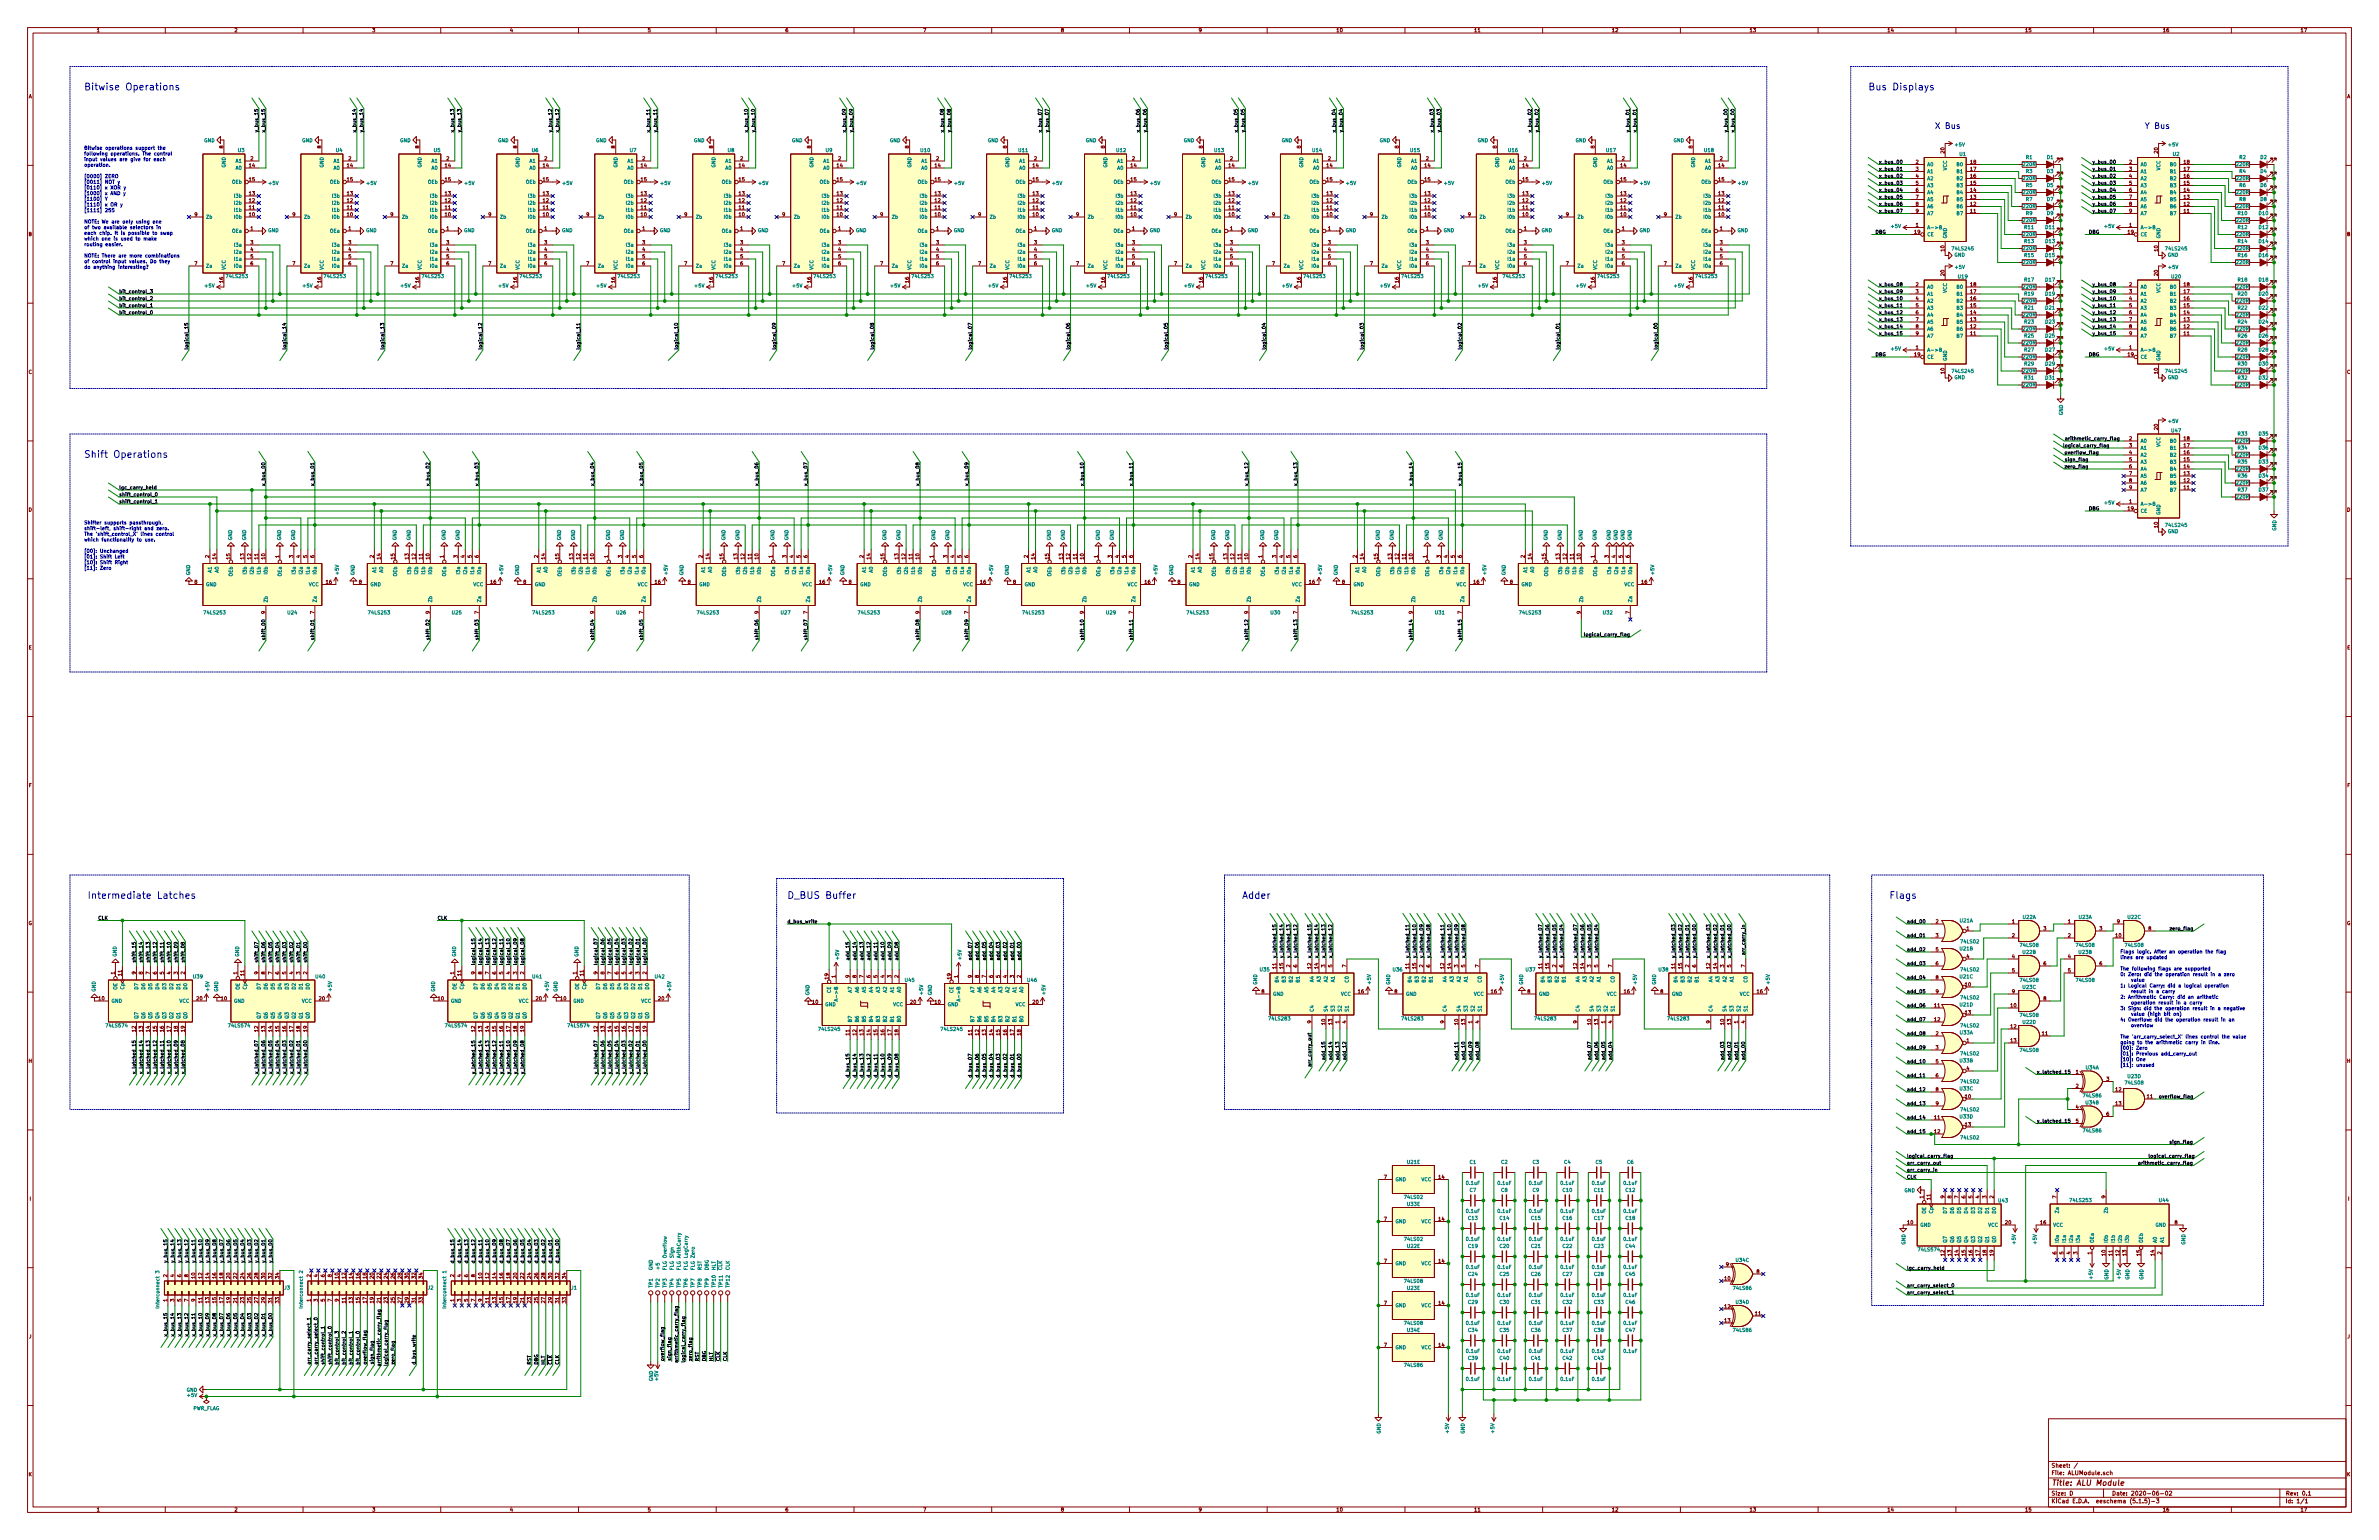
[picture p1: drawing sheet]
<svg xmlns="http://www.w3.org/2000/svg" width="864mm" height="559mm" viewBox="0 0 864 559" stroke-linecap="round" stroke-linejoin="round" font-family="sans-serif">
<defs><g id="words">
<g font-size="3.5" fill="#0000c2">
<text x="30.5" y="32.8">Bitwise Operations</text>
<text x="678.2" y="32.8">Bus Displays</text>
<text x="30.5" y="166.1">Shift Operations</text>
<text x="31.7" y="326.1">Intermediate Latches</text>
<text x="285.8" y="326.1">D_BUS Buffer</text>
<text x="450.8" y="326.1">Adder</text>
<text x="685.8" y="326.1">Flags</text>
</g>
<g font-size="2.9" fill="#0000c2">
<text x="702.3" y="46.7">X Bus</text>
<text x="778.5" y="46.7">Y Bus</text>
</g>
<text font-size="2.8" fill="#840000" x="744.6" y="539.1">Title: ALU Module</text>
<g font-size="2.1" fill="#840000">
<text x="744.6" y="532.5">Sheet: /</text>
<text x="744.6" y="535.2">File: ALUModule.sch</text>
<text x="744.6" y="545.4">KiCad E.D.A. eeschema (5.1.5)-3</text>
<text x="744.6" y="542.6">Size: D</text>
<text x="766.6" y="542.6">Date: 2020-06-02</text>
<text x="829.6" y="542.6">Rev: 0.1</text>
<text x="829.6" y="545.4">Id: 1/1</text>
</g>
<g font-size="1.8" fill="#840000">
<text x="35" y="11.6">1</text>
<text x="85" y="11.6">2</text>
<text x="135" y="11.6">3</text>
<text x="185" y="11.6">4</text>
<text x="235" y="11.6">5</text>
<text x="285" y="11.6">6</text>
<text x="335" y="11.6">7</text>
<text x="385" y="11.6">8</text>
<text x="435" y="11.6">9</text>
<text x="485" y="11.6">10</text>
<text x="535" y="11.6">11</text>
<text x="585" y="11.6">12</text>
<text x="635" y="11.6">13</text>
<text x="685" y="11.6">14</text>
<text x="735" y="11.6">15</text>
<text x="785" y="11.6">16</text>
<text x="835" y="11.6">17</text>
<text x="10.4" y="35.6">A</text>
<text x="852" y="35.6">A</text>
<text x="81" y="53.8" transform="rotate(-90 81 53.8)">8</text>
<text x="116.6" y="53.8" transform="rotate(-90 116.6 53.8)">8</text>
<text x="152.1" y="53.8" transform="rotate(-90 152.1 53.8)">8</text>
<text x="187.7" y="53.8" transform="rotate(-90 187.7 53.8)">8</text>
<text x="223.3" y="53.8" transform="rotate(-90 223.3 53.8)">8</text>
<text x="258.8" y="53.8" transform="rotate(-90 258.8 53.8)">8</text>
<text x="294.4" y="53.8" transform="rotate(-90 294.4 53.8)">8</text>
<text x="329.9" y="53.8" transform="rotate(-90 329.9 53.8)">8</text>
<text x="365.5" y="53.8" transform="rotate(-90 365.5 53.8)">8</text>
<text x="401.1" y="53.8" transform="rotate(-90 401.1 53.8)">8</text>
<text x="436.6" y="53.8" transform="rotate(-90 436.6 53.8)">8</text>
<text x="472.2" y="53.8" transform="rotate(-90 472.2 53.8)">8</text>
<text x="507.7" y="53.8" transform="rotate(-90 507.7 53.8)">8</text>
<text x="543.3" y="53.8" transform="rotate(-90 543.3 53.8)">8</text>
<text x="578.9" y="53.8" transform="rotate(-90 578.9 53.8)">8</text>
<text x="614.4" y="53.8" transform="rotate(-90 614.4 53.8)">8</text>
<text x="91" y="58.2">2</text>
<text x="126.5" y="58.2">2</text>
<text x="162.1" y="58.2">2</text>
<text x="197.6" y="58.2">2</text>
<text x="233.2" y="58.2">2</text>
<text x="268.8" y="58.2">2</text>
<text x="304.3" y="58.2">2</text>
<text x="339.9" y="58.2">2</text>
<text x="375.4" y="58.2">2</text>
<text x="411" y="58.2">2</text>
<text x="446.6" y="58.2">2</text>
<text x="482.1" y="58.2">2</text>
<text x="517.7" y="58.2">2</text>
<text x="553.2" y="58.2">2</text>
<text x="588.8" y="58.2">2</text>
<text x="624.4" y="58.2">2</text>
<text x="695.5" y="59.4">2</text>
<text x="705.9" y="55.6" transform="rotate(-90 705.9 55.6)">20</text>
<text x="715.3" y="59.4">18</text>
<text x="772.9" y="59.4">2</text>
<text x="783.3" y="55.6" transform="rotate(-90 783.3 55.6)">20</text>
<text x="792.8" y="59.4">18</text>
<text x="90.5" y="60.7">14</text>
<text x="90.5" y="65.8">15</text>
<text x="126" y="60.7">14</text>
<text x="126" y="65.8">15</text>
<text x="161.6" y="60.7">14</text>
<text x="161.6" y="65.8">15</text>
<text x="197.2" y="60.7">14</text>
<text x="197.2" y="65.8">15</text>
<text x="232.7" y="60.7">14</text>
<text x="232.7" y="65.8">15</text>
<text x="268.3" y="60.7">14</text>
<text x="268.3" y="65.8">15</text>
<text x="303.8" y="60.7">14</text>
<text x="303.8" y="65.8">15</text>
<text x="339.4" y="60.7">14</text>
<text x="339.4" y="65.8">15</text>
<text x="375" y="60.7">14</text>
<text x="375" y="65.8">15</text>
<text x="410.5" y="60.7">14</text>
<text x="410.5" y="65.8">15</text>
<text x="446.1" y="60.7">14</text>
<text x="446.1" y="65.8">15</text>
<text x="481.6" y="60.7">14</text>
<text x="481.6" y="65.8">15</text>
<text x="517.2" y="60.7">14</text>
<text x="517.2" y="65.8">15</text>
<text x="552.8" y="60.7">14</text>
<text x="552.8" y="65.8">15</text>
<text x="588.3" y="60.7">14</text>
<text x="588.3" y="65.8">15</text>
<text x="623.9" y="60.7">14</text>
<text x="623.9" y="65.8">15</text>
<text x="695.5" y="62">3</text>
<text x="695.5" y="64.5">4</text>
<text x="715.3" y="64.5">16</text>
<text x="715.3" y="62">17</text>
<text x="772.9" y="62">3</text>
<text x="772.9" y="64.5">4</text>
<text x="792.8" y="64.5">16</text>
<text x="792.8" y="62">17</text>
<text x="90.5" y="70.9">13</text>
<text x="126" y="70.9">13</text>
<text x="161.6" y="70.9">13</text>
<text x="197.2" y="70.9">13</text>
<text x="232.7" y="70.9">13</text>
<text x="268.3" y="70.9">13</text>
<text x="303.8" y="70.9">13</text>
<text x="339.4" y="70.9">13</text>
<text x="375" y="70.9">13</text>
<text x="410.5" y="70.9">13</text>
<text x="446.1" y="70.9">13</text>
<text x="481.6" y="70.9">13</text>
<text x="517.2" y="70.9">13</text>
<text x="552.8" y="70.9">13</text>
<text x="588.3" y="70.9">13</text>
<text x="623.9" y="70.9">13</text>
<text x="695.5" y="67.1">5</text>
<text x="695.5" y="69.6">6</text>
<text x="715.3" y="69.6">14</text>
<text x="715.3" y="67.1">15</text>
<text x="772.9" y="67.1">5</text>
<text x="772.9" y="69.6">6</text>
<text x="792.8" y="69.6">14</text>
<text x="792.8" y="67.1">15</text>
<text x="90.5" y="75.9">11</text>
<text x="90.5" y="73.4">12</text>
<text x="126" y="75.9">11</text>
<text x="126" y="73.4">12</text>
<text x="161.6" y="75.9">11</text>
<text x="161.6" y="73.4">12</text>
<text x="197.2" y="75.9">11</text>
<text x="197.2" y="73.4">12</text>
<text x="232.7" y="75.9">11</text>
<text x="232.7" y="73.4">12</text>
<text x="268.3" y="75.9">11</text>
<text x="268.3" y="73.4">12</text>
<text x="303.8" y="75.9">11</text>
<text x="303.8" y="73.4">12</text>
<text x="339.4" y="75.9">11</text>
<text x="339.4" y="73.4">12</text>
<text x="375" y="75.9">11</text>
<text x="375" y="73.4">12</text>
<text x="410.5" y="75.9">11</text>
<text x="410.5" y="73.4">12</text>
<text x="446.1" y="75.9">11</text>
<text x="446.1" y="73.4">12</text>
<text x="481.6" y="75.9">11</text>
<text x="481.6" y="73.4">12</text>
<text x="517.2" y="75.9">11</text>
<text x="517.2" y="73.4">12</text>
<text x="552.8" y="75.9">11</text>
<text x="552.8" y="73.4">12</text>
<text x="588.3" y="75.9">11</text>
<text x="588.3" y="73.4">12</text>
<text x="623.9" y="75.9">11</text>
<text x="623.9" y="73.4">12</text>
<text x="695.5" y="72.1">7</text>
<text x="695.5" y="74.7">8</text>
<text x="695.5" y="77.2">9</text>
<text x="715.3" y="77.2">11</text>
<text x="715.3" y="74.7">12</text>
<text x="715.3" y="72.1">13</text>
<text x="772.9" y="72.1">7</text>
<text x="772.9" y="74.7">8</text>
<text x="772.9" y="77.2">9</text>
<text x="792.8" y="77.2">11</text>
<text x="792.8" y="74.7">12</text>
<text x="792.8" y="72.1">13</text>
<text x="70.6" y="78.5">9</text>
<text x="90.5" y="78.5">10</text>
<text x="91" y="83.6">1</text>
<text x="106.2" y="78.5">9</text>
<text x="126" y="78.5">10</text>
<text x="126.5" y="83.6">1</text>
<text x="141.8" y="78.5">9</text>
<text x="161.6" y="78.5">10</text>
<text x="162.1" y="83.6">1</text>
<text x="177.3" y="78.5">9</text>
<text x="197.2" y="78.5">10</text>
<text x="197.6" y="83.6">1</text>
<text x="212.9" y="78.5">9</text>
<text x="232.7" y="78.5">10</text>
<text x="233.2" y="83.6">1</text>
<text x="248.4" y="78.5">9</text>
<text x="268.3" y="78.5">10</text>
<text x="268.8" y="83.6">1</text>
<text x="284" y="78.5">9</text>
<text x="303.8" y="78.5">10</text>
<text x="304.3" y="83.6">1</text>
<text x="319.6" y="78.5">9</text>
<text x="339.4" y="78.5">10</text>
<text x="339.9" y="83.6">1</text>
<text x="355.1" y="78.5">9</text>
<text x="375" y="78.5">10</text>
<text x="375.4" y="83.6">1</text>
<text x="390.7" y="78.5">9</text>
<text x="410.5" y="78.5">10</text>
<text x="411" y="83.6">1</text>
<text x="426.2" y="78.5">9</text>
<text x="446.1" y="78.5">10</text>
<text x="446.6" y="83.6">1</text>
<text x="461.8" y="78.5">9</text>
<text x="481.6" y="78.5">10</text>
<text x="482.1" y="83.6">1</text>
<text x="497.4" y="78.5">9</text>
<text x="517.2" y="78.5">10</text>
<text x="517.7" y="83.6">1</text>
<text x="532.9" y="78.5">9</text>
<text x="552.8" y="78.5">10</text>
<text x="553.2" y="83.6">1</text>
<text x="568.5" y="78.5">9</text>
<text x="588.3" y="78.5">10</text>
<text x="588.8" y="83.6">1</text>
<text x="604" y="78.5">9</text>
<text x="623.9" y="78.5">10</text>
<text x="624.4" y="83.6">1</text>
<text x="695.5" y="82.3">1</text>
<text x="772.9" y="82.3">1</text>
<text x="10.4" y="85.6">B</text>
<text x="91" y="88.6">3</text>
<text x="126.5" y="88.6">3</text>
<text x="162.1" y="88.6">3</text>
<text x="197.6" y="88.6">3</text>
<text x="233.2" y="88.6">3</text>
<text x="268.8" y="88.6">3</text>
<text x="304.3" y="88.6">3</text>
<text x="339.9" y="88.6">3</text>
<text x="375.4" y="88.6">3</text>
<text x="411" y="88.6">3</text>
<text x="446.6" y="88.6">3</text>
<text x="482.1" y="88.6">3</text>
<text x="517.7" y="88.6">3</text>
<text x="553.2" y="88.6">3</text>
<text x="588.8" y="88.6">3</text>
<text x="624.4" y="88.6">3</text>
<text x="695" y="84.8">19</text>
<text x="772.5" y="84.8">19</text>
<text x="852" y="85.6">B</text>
<text x="91" y="91.2">4</text>
<text x="91" y="93.7">5</text>
<text x="126.5" y="91.2">4</text>
<text x="126.5" y="93.7">5</text>
<text x="162.1" y="91.2">4</text>
<text x="162.1" y="93.7">5</text>
<text x="197.6" y="91.2">4</text>
<text x="197.6" y="93.7">5</text>
<text x="233.2" y="91.2">4</text>
<text x="233.2" y="93.7">5</text>
<text x="268.8" y="91.2">4</text>
<text x="268.8" y="93.7">5</text>
<text x="304.3" y="91.2">4</text>
<text x="304.3" y="93.7">5</text>
<text x="339.9" y="91.2">4</text>
<text x="339.9" y="93.7">5</text>
<text x="375.4" y="91.2">4</text>
<text x="375.4" y="93.7">5</text>
<text x="411" y="91.2">4</text>
<text x="411" y="93.7">5</text>
<text x="446.6" y="91.2">4</text>
<text x="446.6" y="93.7">5</text>
<text x="482.1" y="91.2">4</text>
<text x="482.1" y="93.7">5</text>
<text x="517.7" y="91.2">4</text>
<text x="517.7" y="93.7">5</text>
<text x="553.2" y="91.2">4</text>
<text x="553.2" y="93.7">5</text>
<text x="588.8" y="91.2">4</text>
<text x="588.8" y="93.7">5</text>
<text x="624.4" y="91.2">4</text>
<text x="624.4" y="93.7">5</text>
<text x="705.9" y="91.1" transform="rotate(-90 705.9 91.1)">10</text>
<text x="783.3" y="91.1" transform="rotate(-90 783.3 91.1)">10</text>
<text x="70.6" y="96.3">7</text>
<text x="91" y="96.3">6</text>
<text x="106.2" y="96.3">7</text>
<text x="126.5" y="96.3">6</text>
<text x="141.8" y="96.3">7</text>
<text x="162.1" y="96.3">6</text>
<text x="177.3" y="96.3">7</text>
<text x="197.6" y="96.3">6</text>
<text x="212.9" y="96.3">7</text>
<text x="233.2" y="96.3">6</text>
<text x="248.4" y="96.3">7</text>
<text x="268.8" y="96.3">6</text>
<text x="284" y="96.3">7</text>
<text x="304.3" y="96.3">6</text>
<text x="319.6" y="96.3">7</text>
<text x="339.9" y="96.3">6</text>
<text x="355.1" y="96.3">7</text>
<text x="375.4" y="96.3">6</text>
<text x="390.7" y="96.3">7</text>
<text x="411" y="96.3">6</text>
<text x="426.2" y="96.3">7</text>
<text x="446.6" y="96.3">6</text>
<text x="461.8" y="96.3">7</text>
<text x="482.1" y="96.3">6</text>
<text x="497.4" y="96.3">7</text>
<text x="517.7" y="96.3">6</text>
<text x="532.9" y="96.3">7</text>
<text x="553.2" y="96.3">6</text>
<text x="568.5" y="96.3">7</text>
<text x="588.8" y="96.3">6</text>
<text x="604" y="96.3">7</text>
<text x="624.4" y="96.3">6</text>
<text x="705.9" y="100" transform="rotate(-90 705.9 100)">20</text>
<text x="783.3" y="100" transform="rotate(-90 783.3 100)">20</text>
<text x="81" y="102.6" transform="rotate(-90 81 102.6)">16</text>
<text x="116.6" y="102.6" transform="rotate(-90 116.6 102.6)">16</text>
<text x="152.1" y="102.6" transform="rotate(-90 152.1 102.6)">16</text>
<text x="187.7" y="102.6" transform="rotate(-90 187.7 102.6)">16</text>
<text x="223.3" y="102.6" transform="rotate(-90 223.3 102.6)">16</text>
<text x="258.8" y="102.6" transform="rotate(-90 258.8 102.6)">16</text>
<text x="294.4" y="102.6" transform="rotate(-90 294.4 102.6)">16</text>
<text x="329.9" y="102.6" transform="rotate(-90 329.9 102.6)">16</text>
<text x="365.5" y="102.6" transform="rotate(-90 365.5 102.6)">16</text>
<text x="401.1" y="102.6" transform="rotate(-90 401.1 102.6)">16</text>
<text x="436.6" y="102.6" transform="rotate(-90 436.6 102.6)">16</text>
<text x="472.2" y="102.6" transform="rotate(-90 472.2 102.6)">16</text>
<text x="507.7" y="102.6" transform="rotate(-90 507.7 102.6)">16</text>
<text x="543.3" y="102.6" transform="rotate(-90 543.3 102.6)">16</text>
<text x="578.9" y="102.6" transform="rotate(-90 578.9 102.6)">16</text>
<text x="614.4" y="102.6" transform="rotate(-90 614.4 102.6)">16</text>
<text x="695.5" y="103.9">2</text>
<text x="695.5" y="106.4">3</text>
<text x="715.3" y="106.4">17</text>
<text x="715.3" y="103.9">18</text>
<text x="772.9" y="103.9">2</text>
<text x="772.9" y="106.4">3</text>
<text x="792.8" y="106.4">17</text>
<text x="792.8" y="103.9">18</text>
<text x="695.5" y="109">4</text>
<text x="695.5" y="111.5">5</text>
<text x="715.3" y="111.5">15</text>
<text x="715.3" y="109">16</text>
<text x="772.9" y="109">4</text>
<text x="772.9" y="111.5">5</text>
<text x="792.8" y="111.5">15</text>
<text x="792.8" y="109">16</text>
<text x="695.5" y="114">6</text>
<text x="695.5" y="116.6">7</text>
<text x="695.5" y="119.1">8</text>
<text x="715.3" y="119.1">12</text>
<text x="715.3" y="116.6">13</text>
<text x="715.3" y="114">14</text>
<text x="772.9" y="114">6</text>
<text x="772.9" y="116.6">7</text>
<text x="772.9" y="119.1">8</text>
<text x="792.8" y="119.1">12</text>
<text x="792.8" y="116.6">13</text>
<text x="792.8" y="114">14</text>
<text x="695.5" y="121.7">9</text>
<text x="715.3" y="121.7">11</text>
<text x="772.9" y="121.7">9</text>
<text x="792.8" y="121.7">11</text>
<text x="695" y="129.3">19</text>
<text x="695.5" y="126.7">1</text>
<text x="772.5" y="129.3">19</text>
<text x="772.9" y="126.7">1</text>
<text x="10.4" y="135.6">C</text>
<text x="705.9" y="135.6" transform="rotate(-90 705.9 135.6)">10</text>
<text x="783.3" y="135.6" transform="rotate(-90 783.3 135.6)">10</text>
<text x="852" y="135.6">C</text>
<text x="783.3" y="155.9" transform="rotate(-90 783.3 155.9)">20</text>
<text x="772.9" y="159.8">2</text>
<text x="792.8" y="159.8">18</text>
<text x="772.9" y="162.3">3</text>
<text x="772.9" y="164.8">4</text>
<text x="772.9" y="167.4">5</text>
<text x="792.8" y="167.4">15</text>
<text x="792.8" y="164.8">16</text>
<text x="792.8" y="162.3">17</text>
<text x="772.9" y="169.9">6</text>
<text x="772.9" y="172.5">7</text>
<text x="792.8" y="172.5">13</text>
<text x="792.8" y="169.9">14</text>
<text x="772.9" y="175">8</text>
<text x="772.9" y="177.5">9</text>
<text x="792.8" y="177.5">11</text>
<text x="792.8" y="175">12</text>
<text x="10.4" y="185.6">D</text>
<text x="772.5" y="185.2">19</text>
<text x="772.9" y="182.6">1</text>
<text x="852" y="185.6">D</text>
<text x="783.3" y="191.5" transform="rotate(-90 783.3 191.5)">10</text>
<text x="75.9" y="202.4" transform="rotate(-90 75.9 202.4)">2</text>
<text x="78.5" y="202.9" transform="rotate(-90 78.5 202.9)">14</text>
<text x="83.6" y="202.9" transform="rotate(-90 83.6 202.9)">15</text>
<text x="88.6" y="202.9" transform="rotate(-90 88.6 202.9)">13</text>
<text x="91.2" y="202.9" transform="rotate(-90 91.2 202.9)">12</text>
<text x="93.7" y="202.9" transform="rotate(-90 93.7 202.9)">11</text>
<text x="96.3" y="202.9" transform="rotate(-90 96.3 202.9)">10</text>
<text x="101.3" y="202.4" transform="rotate(-90 101.3 202.4)">1</text>
<text x="106.4" y="202.4" transform="rotate(-90 106.4 202.4)">3</text>
<text x="109" y="202.4" transform="rotate(-90 109 202.4)">4</text>
<text x="111.5" y="202.4" transform="rotate(-90 111.5 202.4)">5</text>
<text x="114" y="202.4" transform="rotate(-90 114 202.4)">6</text>
<text x="135.6" y="202.4" transform="rotate(-90 135.6 202.4)">2</text>
<text x="138.2" y="202.9" transform="rotate(-90 138.2 202.9)">14</text>
<text x="143.3" y="202.9" transform="rotate(-90 143.3 202.9)">15</text>
<text x="148.3" y="202.9" transform="rotate(-90 148.3 202.9)">13</text>
<text x="150.9" y="202.9" transform="rotate(-90 150.9 202.9)">12</text>
<text x="153.4" y="202.9" transform="rotate(-90 153.4 202.9)">11</text>
<text x="156" y="202.9" transform="rotate(-90 156 202.9)">10</text>
<text x="161" y="202.4" transform="rotate(-90 161 202.4)">1</text>
<text x="166.1" y="202.4" transform="rotate(-90 166.1 202.4)">3</text>
<text x="168.7" y="202.4" transform="rotate(-90 168.7 202.4)">4</text>
<text x="171.2" y="202.4" transform="rotate(-90 171.2 202.4)">5</text>
<text x="173.7" y="202.4" transform="rotate(-90 173.7 202.4)">6</text>
<text x="195.3" y="202.4" transform="rotate(-90 195.3 202.4)">2</text>
<text x="197.9" y="202.9" transform="rotate(-90 197.9 202.9)">14</text>
<text x="202.9" y="202.9" transform="rotate(-90 202.9 202.9)">15</text>
<text x="208" y="202.9" transform="rotate(-90 208 202.9)">13</text>
<text x="210.6" y="202.9" transform="rotate(-90 210.6 202.9)">12</text>
<text x="213.1" y="202.9" transform="rotate(-90 213.1 202.9)">11</text>
<text x="215.6" y="202.9" transform="rotate(-90 215.6 202.9)">10</text>
<text x="220.7" y="202.4" transform="rotate(-90 220.7 202.4)">1</text>
<text x="225.8" y="202.4" transform="rotate(-90 225.8 202.4)">3</text>
<text x="228.3" y="202.4" transform="rotate(-90 228.3 202.4)">4</text>
<text x="230.9" y="202.4" transform="rotate(-90 230.9 202.4)">5</text>
<text x="233.4" y="202.4" transform="rotate(-90 233.4 202.4)">6</text>
<text x="255" y="202.4" transform="rotate(-90 255 202.4)">2</text>
<text x="257.6" y="202.9" transform="rotate(-90 257.6 202.9)">14</text>
<text x="262.6" y="202.9" transform="rotate(-90 262.6 202.9)">15</text>
<text x="267.7" y="202.9" transform="rotate(-90 267.7 202.9)">13</text>
<text x="270.3" y="202.9" transform="rotate(-90 270.3 202.9)">12</text>
<text x="272.8" y="202.9" transform="rotate(-90 272.8 202.9)">11</text>
<text x="275.3" y="202.9" transform="rotate(-90 275.3 202.9)">10</text>
<text x="280.4" y="202.4" transform="rotate(-90 280.4 202.4)">1</text>
<text x="285.5" y="202.4" transform="rotate(-90 285.5 202.4)">3</text>
<text x="288" y="202.4" transform="rotate(-90 288 202.4)">4</text>
<text x="290.6" y="202.4" transform="rotate(-90 290.6 202.4)">5</text>
<text x="293.1" y="202.4" transform="rotate(-90 293.1 202.4)">6</text>
<text x="313.4" y="202.4" transform="rotate(-90 313.4 202.4)">2</text>
<text x="316" y="202.9" transform="rotate(-90 316 202.9)">14</text>
<text x="321.1" y="202.9" transform="rotate(-90 321.1 202.9)">15</text>
<text x="326.1" y="202.9" transform="rotate(-90 326.1 202.9)">13</text>
<text x="328.7" y="202.9" transform="rotate(-90 328.7 202.9)">12</text>
<text x="331.2" y="202.9" transform="rotate(-90 331.2 202.9)">11</text>
<text x="333.8" y="202.9" transform="rotate(-90 333.8 202.9)">10</text>
<text x="338.8" y="202.4" transform="rotate(-90 338.8 202.4)">1</text>
<text x="343.9" y="202.4" transform="rotate(-90 343.9 202.4)">3</text>
<text x="346.5" y="202.4" transform="rotate(-90 346.5 202.4)">4</text>
<text x="349" y="202.4" transform="rotate(-90 349 202.4)">5</text>
<text x="351.5" y="202.4" transform="rotate(-90 351.5 202.4)">6</text>
<text x="373.1" y="202.4" transform="rotate(-90 373.1 202.4)">2</text>
<text x="375.7" y="202.9" transform="rotate(-90 375.7 202.9)">14</text>
<text x="380.7" y="202.9" transform="rotate(-90 380.7 202.9)">15</text>
<text x="385.8" y="202.9" transform="rotate(-90 385.8 202.9)">13</text>
<text x="388.4" y="202.9" transform="rotate(-90 388.4 202.9)">12</text>
<text x="390.9" y="202.9" transform="rotate(-90 390.9 202.9)">11</text>
<text x="393.4" y="202.9" transform="rotate(-90 393.4 202.9)">10</text>
<text x="398.5" y="202.4" transform="rotate(-90 398.5 202.4)">1</text>
<text x="403.6" y="202.4" transform="rotate(-90 403.6 202.4)">3</text>
<text x="406.1" y="202.4" transform="rotate(-90 406.1 202.4)">4</text>
<text x="408.7" y="202.4" transform="rotate(-90 408.7 202.4)">5</text>
<text x="411.2" y="202.4" transform="rotate(-90 411.2 202.4)">6</text>
<text x="432.8" y="202.4" transform="rotate(-90 432.8 202.4)">2</text>
<text x="435.4" y="202.9" transform="rotate(-90 435.4 202.9)">14</text>
<text x="440.4" y="202.9" transform="rotate(-90 440.4 202.9)">15</text>
<text x="445.5" y="202.9" transform="rotate(-90 445.5 202.9)">13</text>
<text x="448.1" y="202.9" transform="rotate(-90 448.1 202.9)">12</text>
<text x="450.6" y="202.9" transform="rotate(-90 450.6 202.9)">11</text>
<text x="453.1" y="202.9" transform="rotate(-90 453.1 202.9)">10</text>
<text x="458.2" y="202.4" transform="rotate(-90 458.2 202.4)">1</text>
<text x="463.3" y="202.4" transform="rotate(-90 463.3 202.4)">3</text>
<text x="465.8" y="202.4" transform="rotate(-90 465.8 202.4)">4</text>
<text x="468.4" y="202.4" transform="rotate(-90 468.4 202.4)">5</text>
<text x="470.9" y="202.4" transform="rotate(-90 470.9 202.4)">6</text>
<text x="492.5" y="202.4" transform="rotate(-90 492.5 202.4)">2</text>
<text x="495" y="202.9" transform="rotate(-90 495 202.9)">14</text>
<text x="500.1" y="202.9" transform="rotate(-90 500.1 202.9)">15</text>
<text x="505.2" y="202.9" transform="rotate(-90 505.2 202.9)">13</text>
<text x="507.7" y="202.9" transform="rotate(-90 507.7 202.9)">12</text>
<text x="510.3" y="202.9" transform="rotate(-90 510.3 202.9)">11</text>
<text x="512.8" y="202.9" transform="rotate(-90 512.8 202.9)">10</text>
<text x="517.9" y="202.4" transform="rotate(-90 517.9 202.4)">1</text>
<text x="523" y="202.4" transform="rotate(-90 523 202.4)">3</text>
<text x="525.5" y="202.4" transform="rotate(-90 525.5 202.4)">4</text>
<text x="528.1" y="202.4" transform="rotate(-90 528.1 202.4)">5</text>
<text x="530.6" y="202.4" transform="rotate(-90 530.6 202.4)">6</text>
<text x="553.5" y="202.4" transform="rotate(-90 553.5 202.4)">2</text>
<text x="556" y="202.9" transform="rotate(-90 556 202.9)">14</text>
<text x="561.1" y="202.9" transform="rotate(-90 561.1 202.9)">15</text>
<text x="566.2" y="202.9" transform="rotate(-90 566.2 202.9)">13</text>
<text x="568.7" y="202.9" transform="rotate(-90 568.7 202.9)">12</text>
<text x="571.2" y="202.9" transform="rotate(-90 571.2 202.9)">11</text>
<text x="573.8" y="202.9" transform="rotate(-90 573.8 202.9)">10</text>
<text x="578.9" y="202.4" transform="rotate(-90 578.9 202.4)">1</text>
<text x="583.9" y="202.4" transform="rotate(-90 583.9 202.4)">3</text>
<text x="586.5" y="202.4" transform="rotate(-90 586.5 202.4)">4</text>
<text x="589" y="202.4" transform="rotate(-90 589 202.4)">5</text>
<text x="591.6" y="202.4" transform="rotate(-90 591.6 202.4)">6</text>
<text x="70.6" y="211.8">8</text>
<text x="118.4" y="211.8">16</text>
<text x="130.3" y="211.8">8</text>
<text x="178.1" y="211.8">16</text>
<text x="190" y="211.8">8</text>
<text x="237.8" y="211.8">16</text>
<text x="249.7" y="211.8">8</text>
<text x="297.5" y="211.8">16</text>
<text x="308.1" y="211.8">8</text>
<text x="355.9" y="211.8">16</text>
<text x="367.8" y="211.8">8</text>
<text x="415.6" y="211.8">16</text>
<text x="427.5" y="211.8">8</text>
<text x="475.3" y="211.8">16</text>
<text x="487.2" y="211.8">8</text>
<text x="535" y="211.8">16</text>
<text x="548.2" y="211.8">8</text>
<text x="595.9" y="211.8">16</text>
<text x="96.3" y="222.7" transform="rotate(-90 96.3 222.7)">9</text>
<text x="114" y="222.7" transform="rotate(-90 114 222.7)">7</text>
<text x="156" y="222.7" transform="rotate(-90 156 222.7)">9</text>
<text x="173.7" y="222.7" transform="rotate(-90 173.7 222.7)">7</text>
<text x="215.6" y="222.7" transform="rotate(-90 215.6 222.7)">9</text>
<text x="233.4" y="222.7" transform="rotate(-90 233.4 222.7)">7</text>
<text x="275.3" y="222.7" transform="rotate(-90 275.3 222.7)">9</text>
<text x="293.1" y="222.7" transform="rotate(-90 293.1 222.7)">7</text>
<text x="333.8" y="222.7" transform="rotate(-90 333.8 222.7)">9</text>
<text x="351.5" y="222.7" transform="rotate(-90 351.5 222.7)">7</text>
<text x="393.4" y="222.7" transform="rotate(-90 393.4 222.7)">9</text>
<text x="411.2" y="222.7" transform="rotate(-90 411.2 222.7)">7</text>
<text x="453.1" y="222.7" transform="rotate(-90 453.1 222.7)">9</text>
<text x="470.9" y="222.7" transform="rotate(-90 470.9 222.7)">7</text>
<text x="512.8" y="222.7" transform="rotate(-90 512.8 222.7)">9</text>
<text x="530.6" y="222.7" transform="rotate(-90 530.6 222.7)">7</text>
<text x="573.8" y="222.7" transform="rotate(-90 573.8 222.7)">9</text>
<text x="591.6" y="222.7" transform="rotate(-90 591.6 222.7)">7</text>
<text x="10.4" y="235.6">E</text>
<text x="852" y="235.6">E</text>
<text x="10.5" y="285.6">F</text>
<text x="852.1" y="285.6">F</text>
<text x="10.3" y="335.6">G</text>
<text x="702.7" y="335">2</text>
<text x="730.4" y="335">1</text>
<text x="750.7" y="335">1</text>
<text x="768.5" y="335">9</text>
<text x="851.9" y="335.6">G</text>
<text x="702.7" y="340.1">3</text>
<text x="713.9" y="337.6">1</text>
<text x="730.4" y="340.1">2</text>
<text x="741.8" y="337.6">3</text>
<text x="750.7" y="340.1">2</text>
<text x="762.2" y="337.6">3</text>
<text x="768" y="340.1">10</text>
<text x="779.9" y="337.6">8</text>
<text x="702.7" y="345.2">5</text>
<text x="713.9" y="347.7">4</text>
<text x="730.4" y="347.7">4</text>
<text x="750.7" y="347.7">4</text>
<text x="41.7" y="353.5" transform="rotate(-90 41.7 353.5)">1</text>
<text x="49.3" y="353.5" transform="rotate(-90 49.3 353.5)">9</text>
<text x="51.8" y="353.5" transform="rotate(-90 51.8 353.5)">8</text>
<text x="54.4" y="353.5" transform="rotate(-90 54.4 353.5)">7</text>
<text x="56.9" y="353.5" transform="rotate(-90 56.9 353.5)">6</text>
<text x="59.4" y="353.5" transform="rotate(-90 59.4 353.5)">5</text>
<text x="62" y="353.5" transform="rotate(-90 62 353.5)">4</text>
<text x="64.5" y="353.5" transform="rotate(-90 64.5 353.5)">3</text>
<text x="67.1" y="353.5" transform="rotate(-90 67.1 353.5)">2</text>
<text x="86.1" y="353.5" transform="rotate(-90 86.1 353.5)">1</text>
<text x="93.7" y="353.5" transform="rotate(-90 93.7 353.5)">9</text>
<text x="96.3" y="353.5" transform="rotate(-90 96.3 353.5)">8</text>
<text x="98.8" y="353.5" transform="rotate(-90 98.8 353.5)">7</text>
<text x="101.3" y="353.5" transform="rotate(-90 101.3 353.5)">6</text>
<text x="103.9" y="353.5" transform="rotate(-90 103.9 353.5)">5</text>
<text x="106.4" y="353.5" transform="rotate(-90 106.4 353.5)">4</text>
<text x="109" y="353.5" transform="rotate(-90 109 353.5)">3</text>
<text x="111.5" y="353.5" transform="rotate(-90 111.5 353.5)">2</text>
<text x="164.8" y="353.5" transform="rotate(-90 164.8 353.5)">1</text>
<text x="172.5" y="353.5" transform="rotate(-90 172.5 353.5)">9</text>
<text x="175" y="353.5" transform="rotate(-90 175 353.5)">8</text>
<text x="177.5" y="353.5" transform="rotate(-90 177.5 353.5)">7</text>
<text x="180.1" y="353.5" transform="rotate(-90 180.1 353.5)">6</text>
<text x="182.6" y="353.5" transform="rotate(-90 182.6 353.5)">5</text>
<text x="185.2" y="353.5" transform="rotate(-90 185.2 353.5)">4</text>
<text x="187.7" y="353.5" transform="rotate(-90 187.7 353.5)">3</text>
<text x="190.2" y="353.5" transform="rotate(-90 190.2 353.5)">2</text>
<text x="209.3" y="353.5" transform="rotate(-90 209.3 353.5)">1</text>
<text x="216.9" y="353.5" transform="rotate(-90 216.9 353.5)">9</text>
<text x="219.5" y="353.5" transform="rotate(-90 219.5 353.5)">8</text>
<text x="222" y="353.5" transform="rotate(-90 222 353.5)">7</text>
<text x="224.5" y="353.5" transform="rotate(-90 224.5 353.5)">6</text>
<text x="227.1" y="353.5" transform="rotate(-90 227.1 353.5)">5</text>
<text x="229.6" y="353.5" transform="rotate(-90 229.6 353.5)">4</text>
<text x="232.2" y="353.5" transform="rotate(-90 232.2 353.5)">3</text>
<text x="234.7" y="353.5" transform="rotate(-90 234.7 353.5)">2</text>
<text x="463.3" y="351.5" transform="rotate(-90 463.3 351.5)">11</text>
<text x="465.8" y="351.5" transform="rotate(-90 465.8 351.5)">15</text>
<text x="468.4" y="351" transform="rotate(-90 468.4 351)">2</text>
<text x="470.9" y="351" transform="rotate(-90 470.9 351)">6</text>
<text x="476" y="351.5" transform="rotate(-90 476 351.5)">12</text>
<text x="478.5" y="351.5" transform="rotate(-90 478.5 351.5)">14</text>
<text x="481.1" y="351" transform="rotate(-90 481.1 351)">3</text>
<text x="483.6" y="351" transform="rotate(-90 483.6 351)">5</text>
<text x="488.7" y="351" transform="rotate(-90 488.7 351)">7</text>
<text x="511.6" y="351.5" transform="rotate(-90 511.6 351.5)">11</text>
<text x="514.1" y="351.5" transform="rotate(-90 514.1 351.5)">15</text>
<text x="516.6" y="351" transform="rotate(-90 516.6 351)">2</text>
<text x="519.2" y="351" transform="rotate(-90 519.2 351)">6</text>
<text x="524.3" y="351.5" transform="rotate(-90 524.3 351.5)">12</text>
<text x="526.8" y="351.5" transform="rotate(-90 526.8 351.5)">14</text>
<text x="529.3" y="351" transform="rotate(-90 529.3 351)">3</text>
<text x="531.9" y="351" transform="rotate(-90 531.9 351)">5</text>
<text x="537" y="351" transform="rotate(-90 537 351)">7</text>
<text x="559.8" y="351.5" transform="rotate(-90 559.8 351.5)">11</text>
<text x="562.4" y="351.5" transform="rotate(-90 562.4 351.5)">15</text>
<text x="564.9" y="351" transform="rotate(-90 564.9 351)">2</text>
<text x="567.4" y="351" transform="rotate(-90 567.4 351)">6</text>
<text x="572.5" y="351.5" transform="rotate(-90 572.5 351.5)">12</text>
<text x="575.1" y="351.5" transform="rotate(-90 575.1 351.5)">14</text>
<text x="577.6" y="351" transform="rotate(-90 577.6 351)">3</text>
<text x="580.1" y="351" transform="rotate(-90 580.1 351)">5</text>
<text x="585.2" y="351" transform="rotate(-90 585.2 351)">7</text>
<text x="608.1" y="351.5" transform="rotate(-90 608.1 351.5)">11</text>
<text x="610.6" y="351.5" transform="rotate(-90 610.6 351.5)">15</text>
<text x="613.2" y="351" transform="rotate(-90 613.2 351)">2</text>
<text x="615.7" y="351" transform="rotate(-90 615.7 351)">6</text>
<text x="620.8" y="351.5" transform="rotate(-90 620.8 351.5)">12</text>
<text x="623.3" y="351.5" transform="rotate(-90 623.3 351.5)">14</text>
<text x="625.9" y="351" transform="rotate(-90 625.9 351)">3</text>
<text x="628.4" y="351" transform="rotate(-90 628.4 351)">5</text>
<text x="633.5" y="351" transform="rotate(-90 633.5 351)">7</text>
<text x="702.7" y="350.3">6</text>
<text x="730.4" y="352.8">5</text>
<text x="741.8" y="350.3">6</text>
<text x="750.7" y="352.8">5</text>
<text x="762.2" y="350.3">6</text>
<text x="44.2" y="354" transform="rotate(-90 44.2 354)">11</text>
<text x="88.6" y="354" transform="rotate(-90 88.6 354)">11</text>
<text x="167.4" y="354" transform="rotate(-90 167.4 354)">11</text>
<text x="211.8" y="354" transform="rotate(-90 211.8 354)">11</text>
<text x="300.7" y="355.3" transform="rotate(-90 300.7 355.3)">19</text>
<text x="303.3" y="354.8" transform="rotate(-90 303.3 354.8)">1</text>
<text x="308.4" y="354.8" transform="rotate(-90 308.4 354.8)">9</text>
<text x="310.9" y="354.8" transform="rotate(-90 310.9 354.8)">8</text>
<text x="313.4" y="354.8" transform="rotate(-90 313.4 354.8)">7</text>
<text x="316" y="354.8" transform="rotate(-90 316 354.8)">6</text>
<text x="318.5" y="354.8" transform="rotate(-90 318.5 354.8)">5</text>
<text x="321.1" y="354.8" transform="rotate(-90 321.1 354.8)">4</text>
<text x="323.6" y="354.8" transform="rotate(-90 323.6 354.8)">3</text>
<text x="326.1" y="354.8" transform="rotate(-90 326.1 354.8)">2</text>
<text x="345.2" y="355.3" transform="rotate(-90 345.2 355.3)">19</text>
<text x="347.7" y="354.8" transform="rotate(-90 347.7 354.8)">1</text>
<text x="352.8" y="354.8" transform="rotate(-90 352.8 354.8)">9</text>
<text x="355.3" y="354.8" transform="rotate(-90 355.3 354.8)">8</text>
<text x="357.9" y="354.8" transform="rotate(-90 357.9 354.8)">7</text>
<text x="360.4" y="354.8" transform="rotate(-90 360.4 354.8)">6</text>
<text x="363" y="354.8" transform="rotate(-90 363 354.8)">5</text>
<text x="365.5" y="354.8" transform="rotate(-90 365.5 354.8)">4</text>
<text x="368" y="354.8" transform="rotate(-90 368 354.8)">3</text>
<text x="370.6" y="354.8" transform="rotate(-90 370.6 354.8)">2</text>
<text x="702.7" y="355.3">8</text>
<text x="713.4" y="357.9">10</text>
<text x="35.9" y="363">10</text>
<text x="71.4" y="363">20</text>
<text x="80.3" y="363">10</text>
<text x="115.9" y="363">20</text>
<text x="159.1" y="363">10</text>
<text x="194.6" y="363">20</text>
<text x="203.5" y="363">10</text>
<text x="239.1" y="363">20</text>
<text x="294.9" y="364.2">10</text>
<text x="330.5" y="364.2">20</text>
<text x="339.4" y="364.2">10</text>
<text x="375" y="364.2">20</text>
<text x="458" y="360.4">8</text>
<text x="493.1" y="360.4">16</text>
<text x="506.2" y="360.4">8</text>
<text x="541.3" y="360.4">16</text>
<text x="554.5" y="360.4">8</text>
<text x="589.6" y="360.4">16</text>
<text x="602.8" y="360.4">8</text>
<text x="637.8" y="360.4">16</text>
<text x="702.2" y="365.5">11</text>
<text x="702.7" y="360.4">9</text>
<text x="729.9" y="365.5">10</text>
<text x="730.4" y="360.4">9</text>
<text x="741.8" y="363">8</text>
<text x="476" y="371.3" transform="rotate(-90 476 371.3)">9</text>
<text x="481.1" y="371.8" transform="rotate(-90 481.1 371.8)">10</text>
<text x="483.6" y="371.8" transform="rotate(-90 483.6 371.8)">13</text>
<text x="486.2" y="371.3" transform="rotate(-90 486.2 371.3)">1</text>
<text x="488.7" y="371.3" transform="rotate(-90 488.7 371.3)">4</text>
<text x="524.3" y="371.3" transform="rotate(-90 524.3 371.3)">9</text>
<text x="529.3" y="371.8" transform="rotate(-90 529.3 371.8)">10</text>
<text x="531.9" y="371.8" transform="rotate(-90 531.9 371.8)">13</text>
<text x="534.4" y="371.3" transform="rotate(-90 534.4 371.3)">1</text>
<text x="537" y="371.3" transform="rotate(-90 537 371.3)">4</text>
<text x="572.5" y="371.3" transform="rotate(-90 572.5 371.3)">9</text>
<text x="577.6" y="371.8" transform="rotate(-90 577.6 371.8)">10</text>
<text x="580.1" y="371.8" transform="rotate(-90 580.1 371.8)">13</text>
<text x="582.7" y="371.3" transform="rotate(-90 582.7 371.3)">1</text>
<text x="585.2" y="371.3" transform="rotate(-90 585.2 371.3)">4</text>
<text x="620.8" y="371.3" transform="rotate(-90 620.8 371.3)">9</text>
<text x="625.9" y="371.8" transform="rotate(-90 625.9 371.8)">10</text>
<text x="628.4" y="371.8" transform="rotate(-90 628.4 371.8)">13</text>
<text x="630.9" y="371.3" transform="rotate(-90 630.9 371.3)">1</text>
<text x="633.5" y="371.3" transform="rotate(-90 633.5 371.3)">4</text>
<text x="702.2" y="370.6">12</text>
<text x="713.4" y="368">13</text>
<text x="49.3" y="374.3" transform="rotate(-90 49.3 374.3)">12</text>
<text x="51.8" y="374.3" transform="rotate(-90 51.8 374.3)">13</text>
<text x="54.4" y="374.3" transform="rotate(-90 54.4 374.3)">14</text>
<text x="56.9" y="374.3" transform="rotate(-90 56.9 374.3)">15</text>
<text x="59.4" y="374.3" transform="rotate(-90 59.4 374.3)">16</text>
<text x="62" y="374.3" transform="rotate(-90 62 374.3)">17</text>
<text x="64.5" y="374.3" transform="rotate(-90 64.5 374.3)">18</text>
<text x="67.1" y="374.3" transform="rotate(-90 67.1 374.3)">19</text>
<text x="93.7" y="374.3" transform="rotate(-90 93.7 374.3)">12</text>
<text x="96.3" y="374.3" transform="rotate(-90 96.3 374.3)">13</text>
<text x="98.8" y="374.3" transform="rotate(-90 98.8 374.3)">14</text>
<text x="101.3" y="374.3" transform="rotate(-90 101.3 374.3)">15</text>
<text x="103.9" y="374.3" transform="rotate(-90 103.9 374.3)">16</text>
<text x="106.4" y="374.3" transform="rotate(-90 106.4 374.3)">17</text>
<text x="109" y="374.3" transform="rotate(-90 109 374.3)">18</text>
<text x="111.5" y="374.3" transform="rotate(-90 111.5 374.3)">19</text>
<text x="172.5" y="374.3" transform="rotate(-90 172.5 374.3)">12</text>
<text x="175" y="374.3" transform="rotate(-90 175 374.3)">13</text>
<text x="177.5" y="374.3" transform="rotate(-90 177.5 374.3)">14</text>
<text x="180.1" y="374.3" transform="rotate(-90 180.1 374.3)">15</text>
<text x="182.6" y="374.3" transform="rotate(-90 182.6 374.3)">16</text>
<text x="185.2" y="374.3" transform="rotate(-90 185.2 374.3)">17</text>
<text x="187.7" y="374.3" transform="rotate(-90 187.7 374.3)">18</text>
<text x="190.2" y="374.3" transform="rotate(-90 190.2 374.3)">19</text>
<text x="216.9" y="374.3" transform="rotate(-90 216.9 374.3)">12</text>
<text x="219.5" y="374.3" transform="rotate(-90 219.5 374.3)">13</text>
<text x="222" y="374.3" transform="rotate(-90 222 374.3)">14</text>
<text x="224.5" y="374.3" transform="rotate(-90 224.5 374.3)">15</text>
<text x="227.1" y="374.3" transform="rotate(-90 227.1 374.3)">16</text>
<text x="229.6" y="374.3" transform="rotate(-90 229.6 374.3)">17</text>
<text x="232.2" y="374.3" transform="rotate(-90 232.2 374.3)">18</text>
<text x="234.7" y="374.3" transform="rotate(-90 234.7 374.3)">19</text>
<text x="308.4" y="375.6" transform="rotate(-90 308.4 375.6)">11</text>
<text x="310.9" y="375.6" transform="rotate(-90 310.9 375.6)">12</text>
<text x="313.4" y="375.6" transform="rotate(-90 313.4 375.6)">13</text>
<text x="316" y="375.6" transform="rotate(-90 316 375.6)">14</text>
<text x="318.5" y="375.6" transform="rotate(-90 318.5 375.6)">15</text>
<text x="321.1" y="375.6" transform="rotate(-90 321.1 375.6)">16</text>
<text x="323.6" y="375.6" transform="rotate(-90 323.6 375.6)">17</text>
<text x="326.1" y="375.6" transform="rotate(-90 326.1 375.6)">18</text>
<text x="352.8" y="375.6" transform="rotate(-90 352.8 375.6)">11</text>
<text x="355.3" y="375.6" transform="rotate(-90 355.3 375.6)">12</text>
<text x="357.9" y="375.6" transform="rotate(-90 357.9 375.6)">13</text>
<text x="360.4" y="375.6" transform="rotate(-90 360.4 375.6)">14</text>
<text x="363" y="375.6" transform="rotate(-90 363 375.6)">15</text>
<text x="365.5" y="375.6" transform="rotate(-90 365.5 375.6)">16</text>
<text x="368" y="375.6" transform="rotate(-90 368 375.6)">17</text>
<text x="370.6" y="375.6" transform="rotate(-90 370.6 375.6)">18</text>
<text x="702.7" y="375.7">2</text>
<text x="729.9" y="373.1">12</text>
<text x="741.3" y="375.7">11</text>
<text x="702.7" y="380.7">3</text>
<text x="713.9" y="378.2">1</text>
<text x="729.9" y="378.2">13</text>
<text x="10.4" y="385.6">H</text>
<text x="702.7" y="385.8">5</text>
<text x="713.9" y="388.4">4</text>
<text x="753.6" y="389.6">1</text>
<text x="852" y="385.6">H</text>
<text x="702.7" y="396">8</text>
<text x="702.7" y="390.9">6</text>
<text x="753.6" y="394.7">2</text>
<text x="764.7" y="392.2">3</text>
<text x="768" y="396">12</text>
<text x="702.7" y="401.1">9</text>
<text x="713.4" y="398.5">10</text>
<text x="768" y="401.1">13</text>
<text x="779.4" y="398.5">11</text>
<text x="702.2" y="406.1">11</text>
<text x="753.6" y="402.3">4</text>
<text x="753.6" y="407.4">5</text>
<text x="764.7" y="404.9">6</text>
<text x="702.2" y="411.2">12</text>
<text x="713.4" y="408.7">13</text>
<text x="502.4" y="427.7">7</text>
<text x="522.3" y="427.7">14</text>
<text x="10.7" y="435.6">I</text>
<text x="698.2" y="434.8" transform="rotate(-90 698.2 434.8)">1</text>
<text x="700.8" y="435.3" transform="rotate(-90 700.8 435.3)">11</text>
<text x="705.9" y="434.8" transform="rotate(-90 705.9 434.8)">9</text>
<text x="708.4" y="434.8" transform="rotate(-90 708.4 434.8)">8</text>
<text x="710.9" y="434.8" transform="rotate(-90 710.9 434.8)">7</text>
<text x="713.5" y="434.8" transform="rotate(-90 713.5 434.8)">6</text>
<text x="716" y="434.8" transform="rotate(-90 716 434.8)">5</text>
<text x="718.6" y="434.8" transform="rotate(-90 718.6 434.8)">4</text>
<text x="721.1" y="434.8" transform="rotate(-90 721.1 434.8)">3</text>
<text x="723.6" y="434.8" transform="rotate(-90 723.6 434.8)">2</text>
<text x="746.5" y="434.8" transform="rotate(-90 746.5 434.8)">7</text>
<text x="764.3" y="434.8" transform="rotate(-90 764.3 434.8)">9</text>
<text x="852.3" y="435.6">I</text>
<text x="502.4" y="443">7</text>
<text x="522.3" y="443">14</text>
<text x="692.5" y="444.2">10</text>
<text x="728" y="444.2">20</text>
<text x="740.7" y="444.2">16</text>
<text x="789.5" y="444.2">8</text>
<text x="705.9" y="455.6" transform="rotate(-90 705.9 455.6)">12</text>
<text x="708.4" y="455.6" transform="rotate(-90 708.4 455.6)">13</text>
<text x="710.9" y="455.6" transform="rotate(-90 710.9 455.6)">14</text>
<text x="713.5" y="455.6" transform="rotate(-90 713.5 455.6)">15</text>
<text x="716" y="455.6" transform="rotate(-90 716 455.6)">16</text>
<text x="718.6" y="455.6" transform="rotate(-90 718.6 455.6)">17</text>
<text x="721.1" y="455.6" transform="rotate(-90 721.1 455.6)">18</text>
<text x="723.6" y="455.6" transform="rotate(-90 723.6 455.6)">19</text>
<text x="746.5" y="455.1" transform="rotate(-90 746.5 455.1)">6</text>
<text x="749" y="455.1" transform="rotate(-90 749 455.1)">5</text>
<text x="751.6" y="455.1" transform="rotate(-90 751.6 455.1)">4</text>
<text x="754.1" y="455.1" transform="rotate(-90 754.1 455.1)">3</text>
<text x="759.2" y="455.1" transform="rotate(-90 759.2 455.1)">1</text>
<text x="764.3" y="455.6" transform="rotate(-90 764.3 455.6)">10</text>
<text x="766.8" y="455.6" transform="rotate(-90 766.8 455.6)">11</text>
<text x="769.4" y="455.6" transform="rotate(-90 769.4 455.6)">12</text>
<text x="771.9" y="455.6" transform="rotate(-90 771.9 455.6)">13</text>
<text x="777" y="455.6" transform="rotate(-90 777 455.6)">15</text>
<text x="782.1" y="455.6" transform="rotate(-90 782.1 455.6)">14</text>
<text x="784.6" y="455.1" transform="rotate(-90 784.6 455.1)">2</text>
<text x="502.4" y="458.2">7</text>
<text x="522.3" y="458.2">14</text>
<text x="626.6" y="459.5">9</text>
<text x="60.7" y="463.4" transform="rotate(-90 60.7 463.4)">2</text>
<text x="63.2" y="463.4" transform="rotate(-90 63.2 463.4)">4</text>
<text x="65.8" y="463.4" transform="rotate(-90 65.8 463.4)">6</text>
<text x="68.3" y="463.4" transform="rotate(-90 68.3 463.4)">8</text>
<text x="70.9" y="463.9" transform="rotate(-90 70.9 463.9)">10</text>
<text x="73.4" y="463.9" transform="rotate(-90 73.4 463.9)">12</text>
<text x="75.9" y="463.9" transform="rotate(-90 75.9 463.9)">14</text>
<text x="78.5" y="463.9" transform="rotate(-90 78.5 463.9)">16</text>
<text x="81" y="463.9" transform="rotate(-90 81 463.9)">18</text>
<text x="83.6" y="463.9" transform="rotate(-90 83.6 463.9)">20</text>
<text x="86.1" y="463.9" transform="rotate(-90 86.1 463.9)">22</text>
<text x="88.6" y="463.9" transform="rotate(-90 88.6 463.9)">24</text>
<text x="91.2" y="463.9" transform="rotate(-90 91.2 463.9)">26</text>
<text x="93.7" y="463.9" transform="rotate(-90 93.7 463.9)">28</text>
<text x="96.3" y="463.9" transform="rotate(-90 96.3 463.9)">30</text>
<text x="98.8" y="463.9" transform="rotate(-90 98.8 463.9)">32</text>
<text x="101.3" y="463.9" transform="rotate(-90 101.3 463.9)">34</text>
<text x="112.8" y="463.4" transform="rotate(-90 112.8 463.4)">2</text>
<text x="115.3" y="463.4" transform="rotate(-90 115.3 463.4)">4</text>
<text x="117.9" y="463.4" transform="rotate(-90 117.9 463.4)">6</text>
<text x="120.4" y="463.4" transform="rotate(-90 120.4 463.4)">8</text>
<text x="122.9" y="463.9" transform="rotate(-90 122.9 463.9)">10</text>
<text x="125.5" y="463.9" transform="rotate(-90 125.5 463.9)">12</text>
<text x="128" y="463.9" transform="rotate(-90 128 463.9)">14</text>
<text x="130.6" y="463.9" transform="rotate(-90 130.6 463.9)">16</text>
<text x="133.1" y="463.9" transform="rotate(-90 133.1 463.9)">18</text>
<text x="135.6" y="463.9" transform="rotate(-90 135.6 463.9)">20</text>
<text x="138.2" y="463.9" transform="rotate(-90 138.2 463.9)">22</text>
<text x="140.7" y="463.9" transform="rotate(-90 140.7 463.9)">24</text>
<text x="143.3" y="463.9" transform="rotate(-90 143.3 463.9)">26</text>
<text x="145.8" y="463.9" transform="rotate(-90 145.8 463.9)">28</text>
<text x="148.3" y="463.9" transform="rotate(-90 148.3 463.9)">30</text>
<text x="150.9" y="463.9" transform="rotate(-90 150.9 463.9)">32</text>
<text x="153.4" y="463.9" transform="rotate(-90 153.4 463.9)">34</text>
<text x="164.8" y="463.4" transform="rotate(-90 164.8 463.4)">2</text>
<text x="167.4" y="463.4" transform="rotate(-90 167.4 463.4)">4</text>
<text x="169.9" y="463.4" transform="rotate(-90 169.9 463.4)">6</text>
<text x="172.5" y="463.4" transform="rotate(-90 172.5 463.4)">8</text>
<text x="175" y="463.9" transform="rotate(-90 175 463.9)">10</text>
<text x="177.5" y="463.9" transform="rotate(-90 177.5 463.9)">12</text>
<text x="180.1" y="463.9" transform="rotate(-90 180.1 463.9)">14</text>
<text x="182.6" y="463.9" transform="rotate(-90 182.6 463.9)">16</text>
<text x="185.2" y="463.9" transform="rotate(-90 185.2 463.9)">18</text>
<text x="187.7" y="463.9" transform="rotate(-90 187.7 463.9)">20</text>
<text x="190.2" y="463.9" transform="rotate(-90 190.2 463.9)">22</text>
<text x="192.8" y="463.9" transform="rotate(-90 192.8 463.9)">24</text>
<text x="195.3" y="463.9" transform="rotate(-90 195.3 463.9)">26</text>
<text x="197.9" y="463.9" transform="rotate(-90 197.9 463.9)">28</text>
<text x="200.4" y="463.9" transform="rotate(-90 200.4 463.9)">30</text>
<text x="202.9" y="463.9" transform="rotate(-90 202.9 463.9)">32</text>
<text x="205.5" y="463.9" transform="rotate(-90 205.5 463.9)">34</text>
<text x="626.1" y="464.6">10</text>
<text x="637.7" y="462">8</text>
<text x="60.7" y="472.3" transform="rotate(-90 60.7 472.3)">1</text>
<text x="63.2" y="472.3" transform="rotate(-90 63.2 472.3)">3</text>
<text x="65.8" y="472.3" transform="rotate(-90 65.8 472.3)">5</text>
<text x="68.3" y="472.3" transform="rotate(-90 68.3 472.3)">7</text>
<text x="70.9" y="472.3" transform="rotate(-90 70.9 472.3)">9</text>
<text x="73.4" y="472.8" transform="rotate(-90 73.4 472.8)">11</text>
<text x="75.9" y="472.8" transform="rotate(-90 75.9 472.8)">13</text>
<text x="78.5" y="472.8" transform="rotate(-90 78.5 472.8)">15</text>
<text x="81" y="472.8" transform="rotate(-90 81 472.8)">17</text>
<text x="83.6" y="472.8" transform="rotate(-90 83.6 472.8)">19</text>
<text x="86.1" y="472.8" transform="rotate(-90 86.1 472.8)">21</text>
<text x="88.6" y="472.8" transform="rotate(-90 88.6 472.8)">23</text>
<text x="91.2" y="472.8" transform="rotate(-90 91.2 472.8)">25</text>
<text x="93.7" y="472.8" transform="rotate(-90 93.7 472.8)">27</text>
<text x="96.3" y="472.8" transform="rotate(-90 96.3 472.8)">29</text>
<text x="98.8" y="472.8" transform="rotate(-90 98.8 472.8)">31</text>
<text x="101.3" y="472.8" transform="rotate(-90 101.3 472.8)">33</text>
<text x="112.8" y="472.3" transform="rotate(-90 112.8 472.3)">1</text>
<text x="115.3" y="472.3" transform="rotate(-90 115.3 472.3)">3</text>
<text x="117.9" y="472.3" transform="rotate(-90 117.9 472.3)">5</text>
<text x="120.4" y="472.3" transform="rotate(-90 120.4 472.3)">7</text>
<text x="122.9" y="472.3" transform="rotate(-90 122.9 472.3)">9</text>
<text x="125.5" y="472.8" transform="rotate(-90 125.5 472.8)">11</text>
<text x="128" y="472.8" transform="rotate(-90 128 472.8)">13</text>
<text x="130.6" y="472.8" transform="rotate(-90 130.6 472.8)">15</text>
<text x="133.1" y="472.8" transform="rotate(-90 133.1 472.8)">17</text>
<text x="135.6" y="472.8" transform="rotate(-90 135.6 472.8)">19</text>
<text x="138.2" y="472.8" transform="rotate(-90 138.2 472.8)">21</text>
<text x="140.7" y="472.8" transform="rotate(-90 140.7 472.8)">23</text>
<text x="143.3" y="472.8" transform="rotate(-90 143.3 472.8)">25</text>
<text x="145.8" y="472.8" transform="rotate(-90 145.8 472.8)">27</text>
<text x="148.3" y="472.8" transform="rotate(-90 148.3 472.8)">29</text>
<text x="150.9" y="472.8" transform="rotate(-90 150.9 472.8)">31</text>
<text x="153.4" y="472.8" transform="rotate(-90 153.4 472.8)">33</text>
<text x="164.8" y="472.3" transform="rotate(-90 164.8 472.3)">1</text>
<text x="167.4" y="472.3" transform="rotate(-90 167.4 472.3)">3</text>
<text x="169.9" y="472.3" transform="rotate(-90 169.9 472.3)">5</text>
<text x="172.5" y="472.3" transform="rotate(-90 172.5 472.3)">7</text>
<text x="175" y="472.3" transform="rotate(-90 175 472.3)">9</text>
<text x="177.5" y="472.8" transform="rotate(-90 177.5 472.8)">11</text>
<text x="180.1" y="472.8" transform="rotate(-90 180.1 472.8)">13</text>
<text x="182.6" y="472.8" transform="rotate(-90 182.6 472.8)">15</text>
<text x="185.2" y="472.8" transform="rotate(-90 185.2 472.8)">17</text>
<text x="187.7" y="472.8" transform="rotate(-90 187.7 472.8)">19</text>
<text x="190.2" y="472.8" transform="rotate(-90 190.2 472.8)">21</text>
<text x="192.8" y="472.8" transform="rotate(-90 192.8 472.8)">23</text>
<text x="195.3" y="472.8" transform="rotate(-90 195.3 472.8)">25</text>
<text x="197.9" y="472.8" transform="rotate(-90 197.9 472.8)">27</text>
<text x="200.4" y="472.8" transform="rotate(-90 200.4 472.8)">29</text>
<text x="202.9" y="472.8" transform="rotate(-90 202.9 472.8)">31</text>
<text x="205.5" y="472.8" transform="rotate(-90 205.5 472.8)">33</text>
<text x="502.4" y="473.5">7</text>
<text x="522.3" y="473.5">14</text>
<text x="626.1" y="474.7">12</text>
<text x="626.1" y="479.8">13</text>
<text x="637.2" y="477.3">11</text>
<text x="10.5" y="485.6">J</text>
<text x="852.1" y="485.6">J</text>
<text x="502.4" y="488.7">7</text>
<text x="522.3" y="488.7">14</text>
<text x="10.4" y="535.6">K</text>
<text x="852" y="535.6">K</text>
<text x="35" y="548.4">1</text>
<text x="85" y="548.4">2</text>
<text x="135" y="548.4">3</text>
<text x="185" y="548.4">4</text>
<text x="235" y="548.4">5</text>
<text x="285" y="548.4">6</text>
<text x="335" y="548.4">7</text>
<text x="385" y="548.4">8</text>
<text x="435" y="548.4">9</text>
<text x="485" y="548.4">10</text>
<text x="535" y="548.4">11</text>
<text x="585" y="548.4">12</text>
<text x="635" y="548.4">13</text>
<text x="685" y="548.4">14</text>
<text x="735" y="548.4">15</text>
<text x="785" y="548.4">16</text>
<text x="835" y="548.4">17</text>
</g>
<g font-size="1.8">
<text x="93.7" y="47.4" transform="rotate(-90 93.7 47.4)">y_bus_15</text>
<text x="96.3" y="47.4" transform="rotate(-90 96.3 47.4)">x_bus_15</text>
<text x="129.3" y="47.4" transform="rotate(-90 129.3 47.4)">x_bus_14</text>
<text x="131.8" y="47.4" transform="rotate(-90 131.8 47.4)">y_bus_14</text>
<text x="164.8" y="47.4" transform="rotate(-90 164.8 47.4)">x_bus_13</text>
<text x="167.4" y="47.4" transform="rotate(-90 167.4 47.4)">y_bus_13</text>
<text x="200.4" y="47.4" transform="rotate(-90 200.4 47.4)">y_bus_12</text>
<text x="202.9" y="47.4" transform="rotate(-90 202.9 47.4)">x_bus_12</text>
<text x="236" y="47.4" transform="rotate(-90 236 47.4)">x_bus_11</text>
<text x="238.5" y="47.4" transform="rotate(-90 238.5 47.4)">y_bus_11</text>
<text x="271.5" y="47.4" transform="rotate(-90 271.5 47.4)">x_bus_10</text>
<text x="274.1" y="47.4" transform="rotate(-90 274.1 47.4)">y_bus_10</text>
<text x="307.1" y="47.4" transform="rotate(-90 307.1 47.4)">x_bus_09</text>
<text x="309.6" y="47.4" transform="rotate(-90 309.6 47.4)">y_bus_09</text>
<text x="342.6" y="47.4" transform="rotate(-90 342.6 47.4)">x_bus_08</text>
<text x="345.2" y="47.4" transform="rotate(-90 345.2 47.4)">y_bus_08</text>
<text x="378.2" y="47.4" transform="rotate(-90 378.2 47.4)">x_bus_07</text>
<text x="380.7" y="47.4" transform="rotate(-90 380.7 47.4)">y_bus_07</text>
<text x="413.8" y="47.4" transform="rotate(-90 413.8 47.4)">x_bus_06</text>
<text x="416.3" y="47.4" transform="rotate(-90 416.3 47.4)">y_bus_06</text>
<text x="449.3" y="47.4" transform="rotate(-90 449.3 47.4)">x_bus_05</text>
<text x="451.9" y="47.4" transform="rotate(-90 451.9 47.4)">y_bus_05</text>
<text x="484.9" y="47.4" transform="rotate(-90 484.9 47.4)">x_bus_04</text>
<text x="487.4" y="47.4" transform="rotate(-90 487.4 47.4)">y_bus_04</text>
<text x="520.4" y="47.4" transform="rotate(-90 520.4 47.4)">x_bus_03</text>
<text x="523" y="47.4" transform="rotate(-90 523 47.4)">y_bus_03</text>
<text x="556" y="47.4" transform="rotate(-90 556 47.4)">x_bus_02</text>
<text x="558.5" y="47.4" transform="rotate(-90 558.5 47.4)">y_bus_02</text>
<text x="591.6" y="47.4" transform="rotate(-90 591.6 47.4)">y_bus_01</text>
<text x="594.1" y="47.4" transform="rotate(-90 594.1 47.4)">x_bus_01</text>
<text x="627.1" y="47.4" transform="rotate(-90 627.1 47.4)">y_bus_00</text>
<text x="629.7" y="47.4" transform="rotate(-90 629.7 47.4)">x_bus_00</text>
<text x="682" y="59.4">x_bus_00</text>
<text x="759.5" y="59.4">y_bus_00</text>
<text x="682" y="62">x_bus_01</text>
<text x="682" y="64.5">x_bus_02</text>
<text x="759.5" y="64.5">y_bus_02</text>
<text x="759.5" y="62">y_bus_01</text>
<text x="682" y="67.1">x_bus_03</text>
<text x="682" y="69.6">x_bus_04</text>
<text x="759.5" y="67.1">y_bus_03</text>
<text x="759.5" y="69.6">y_bus_04</text>
<text x="682" y="72.1">x_bus_05</text>
<text x="682" y="74.7">x_bus_06</text>
<text x="682" y="77.2">x_bus_07</text>
<text x="759.5" y="77.2">y_bus_07</text>
<text x="759.5" y="72.1">y_bus_05</text>
<text x="759.5" y="74.7">y_bus_06</text>
<text x="680.7" y="84.8">DBG</text>
<text x="758.2" y="84.8">DBG</text>
<text x="43.2" y="106.4">bit_control_3</text>
<text x="682" y="103.9">x_bus_08</text>
<text x="682" y="106.4">x_bus_09</text>
<text x="759.5" y="106.4">y_bus_09</text>
<text x="759.5" y="103.9">y_bus_08</text>
<text x="43.2" y="111.5">bit_control_1</text>
<text x="43.2" y="109">bit_control_2</text>
<text x="682" y="111.5">x_bus_11</text>
<text x="682" y="109">x_bus_10</text>
<text x="759.5" y="109">y_bus_10</text>
<text x="759.5" y="111.5">y_bus_11</text>
<text x="43.2" y="114">bit_control_0</text>
<text x="682" y="119.1">x_bus_14</text>
<text x="682" y="114">x_bus_12</text>
<text x="682" y="116.6">x_bus_13</text>
<text x="759.5" y="116.6">y_bus_13</text>
<text x="759.5" y="114">y_bus_12</text>
<text x="759.5" y="119.1">y_bus_14</text>
<text x="682" y="121.7">x_bus_15</text>
<text x="759.5" y="121.7">y_bus_15</text>
<text x="68.3" y="127" transform="rotate(-90 68.3 127)">logical_15</text>
<text x="103.9" y="127" transform="rotate(-90 103.9 127)">logical_14</text>
<text x="139.4" y="127" transform="rotate(-90 139.4 127)">logical_13</text>
<text x="175" y="127" transform="rotate(-90 175 127)">logical_12</text>
<text x="210.6" y="127" transform="rotate(-90 210.6 127)">logical_11</text>
<text x="246.1" y="127" transform="rotate(-90 246.1 127)">logical_10</text>
<text x="281.7" y="127" transform="rotate(-90 281.7 127)">logical_09</text>
<text x="317.2" y="127" transform="rotate(-90 317.2 127)">logical_08</text>
<text x="352.8" y="127" transform="rotate(-90 352.8 127)">logical_07</text>
<text x="388.4" y="127" transform="rotate(-90 388.4 127)">logical_06</text>
<text x="423.9" y="127" transform="rotate(-90 423.9 127)">logical_05</text>
<text x="459.5" y="127" transform="rotate(-90 459.5 127)">logical_04</text>
<text x="495" y="127" transform="rotate(-90 495 127)">logical_03</text>
<text x="530.6" y="127" transform="rotate(-90 530.6 127)">logical_02</text>
<text x="566.2" y="127" transform="rotate(-90 566.2 127)">logical_01</text>
<text x="601.7" y="127" transform="rotate(-90 601.7 127)">logical_00</text>
<text x="680.7" y="129.3">DBG</text>
<text x="758.2" y="129.3">DBG</text>
<text x="751.7" y="159.8">arithmetic_carry_flag</text>
<text x="750.4" y="167.4">sign_flag</text>
<text x="750.6" y="164.8">overflow_flag</text>
<text x="750.8" y="162.3">logical_carry_flag</text>
<text x="749.3" y="169.9">zero_flag</text>
<text x="43.2" y="177.5">lgc_carry_held</text>
<text x="96.3" y="175.7" transform="rotate(-90 96.3 175.7)">x_bus_00</text>
<text x="114" y="175.7" transform="rotate(-90 114 175.7)">x_bus_01</text>
<text x="156" y="175.7" transform="rotate(-90 156 175.7)">x_bus_02</text>
<text x="173.7" y="175.7" transform="rotate(-90 173.7 175.7)">x_bus_03</text>
<text x="215.6" y="175.7" transform="rotate(-90 215.6 175.7)">x_bus_04</text>
<text x="233.4" y="175.7" transform="rotate(-90 233.4 175.7)">x_bus_05</text>
<text x="275.3" y="175.7" transform="rotate(-90 275.3 175.7)">x_bus_06</text>
<text x="293.1" y="175.7" transform="rotate(-90 293.1 175.7)">x_bus_07</text>
<text x="333.8" y="175.7" transform="rotate(-90 333.8 175.7)">x_bus_08</text>
<text x="351.5" y="175.7" transform="rotate(-90 351.5 175.7)">x_bus_09</text>
<text x="393.4" y="175.7" transform="rotate(-90 393.4 175.7)">x_bus_10</text>
<text x="411.2" y="175.7" transform="rotate(-90 411.2 175.7)">x_bus_11</text>
<text x="453.1" y="175.7" transform="rotate(-90 453.1 175.7)">x_bus_12</text>
<text x="470.9" y="175.7" transform="rotate(-90 470.9 175.7)">x_bus_13</text>
<text x="512.8" y="175.7" transform="rotate(-90 512.8 175.7)">x_bus_14</text>
<text x="530.6" y="175.7" transform="rotate(-90 530.6 175.7)">x_bus_15</text>
<text x="43.2" y="180.1">shift_control_0</text>
<text x="43.2" y="182.6">shift_control_1</text>
<text x="758.2" y="185.2">DBG</text>
<text x="96.3" y="232.4" transform="rotate(-90 96.3 232.4)">shift_00</text>
<text x="114" y="232.4" transform="rotate(-90 114 232.4)">shift_01</text>
<text x="156" y="232.4" transform="rotate(-90 156 232.4)">shift_02</text>
<text x="173.7" y="232.4" transform="rotate(-90 173.7 232.4)">shift_03</text>
<text x="215.6" y="232.4" transform="rotate(-90 215.6 232.4)">shift_04</text>
<text x="233.4" y="232.4" transform="rotate(-90 233.4 232.4)">shift_05</text>
<text x="275.3" y="232.4" transform="rotate(-90 275.3 232.4)">shift_06</text>
<text x="293.1" y="232.4" transform="rotate(-90 293.1 232.4)">shift_07</text>
<text x="333.8" y="232.4" transform="rotate(-90 333.8 232.4)">shift_08</text>
<text x="351.5" y="232.4" transform="rotate(-90 351.5 232.4)">shift_09</text>
<text x="393.4" y="232.4" transform="rotate(-90 393.4 232.4)">shift_10</text>
<text x="411.2" y="232.4" transform="rotate(-90 411.2 232.4)">shift_11</text>
<text x="453.1" y="232.4" transform="rotate(-90 453.1 232.4)">shift_12</text>
<text x="470.9" y="232.4" transform="rotate(-90 470.9 232.4)">shift_13</text>
<text x="512.8" y="232.4" transform="rotate(-90 512.8 232.4)">shift_14</text>
<text x="530.6" y="232.4" transform="rotate(-90 530.6 232.4)">shift_15</text>
<text x="576.8" y="230.9">logical_carry_flag</text>
<text x="35.6" y="333.8">CLK</text>
<text x="158.7" y="333.8">CLK</text>
<text x="285.8" y="335">d_bus_write</text>
<text x="692.1" y="335">add_00</text>
<text x="692.1" y="340.1">add_01</text>
<text x="788.5" y="337.6">zero_flag</text>
<text x="308.4" y="347.7" transform="rotate(-90 308.4 347.7)">add_15</text>
<text x="310.9" y="347.7" transform="rotate(-90 310.9 347.7)">add_14</text>
<text x="313.4" y="347.7" transform="rotate(-90 313.4 347.7)">add_13</text>
<text x="316" y="347.7" transform="rotate(-90 316 347.7)">add_12</text>
<text x="318.5" y="347.7" transform="rotate(-90 318.5 347.7)">add_11</text>
<text x="321.1" y="347.7" transform="rotate(-90 321.1 347.7)">add_10</text>
<text x="323.6" y="347.7" transform="rotate(-90 323.6 347.7)">add_09</text>
<text x="326.1" y="347.7" transform="rotate(-90 326.1 347.7)">add_08</text>
<text x="352.8" y="347.7" transform="rotate(-90 352.8 347.7)">add_07</text>
<text x="355.3" y="347.7" transform="rotate(-90 355.3 347.7)">add_06</text>
<text x="357.9" y="347.7" transform="rotate(-90 357.9 347.7)">add_05</text>
<text x="360.4" y="347.7" transform="rotate(-90 360.4 347.7)">add_04</text>
<text x="363" y="347.7" transform="rotate(-90 363 347.7)">add_03</text>
<text x="365.5" y="347.7" transform="rotate(-90 365.5 347.7)">add_02</text>
<text x="368" y="347.7" transform="rotate(-90 368 347.7)">add_01</text>
<text x="370.6" y="347.7" transform="rotate(-90 370.6 347.7)">add_00</text>
<text x="463.3" y="346.4" transform="rotate(-90 463.3 346.4)">y_latched_15</text>
<text x="465.8" y="346.4" transform="rotate(-90 465.8 346.4)">y_latched_14</text>
<text x="468.4" y="346.4" transform="rotate(-90 468.4 346.4)">y_latched_13</text>
<text x="470.9" y="346.4" transform="rotate(-90 470.9 346.4)">y_latched_12</text>
<text x="476" y="346.4" transform="rotate(-90 476 346.4)">x_latched_15</text>
<text x="478.5" y="346.4" transform="rotate(-90 478.5 346.4)">x_latched_14</text>
<text x="481.1" y="346.4" transform="rotate(-90 481.1 346.4)">x_latched_13</text>
<text x="483.6" y="346.4" transform="rotate(-90 483.6 346.4)">x_latched_12</text>
<text x="511.6" y="346.4" transform="rotate(-90 511.6 346.4)">y_latched_11</text>
<text x="514.1" y="346.4" transform="rotate(-90 514.1 346.4)">y_latched_10</text>
<text x="516.6" y="346.4" transform="rotate(-90 516.6 346.4)">y_latched_09</text>
<text x="519.2" y="346.4" transform="rotate(-90 519.2 346.4)">y_latched_08</text>
<text x="524.3" y="346.4" transform="rotate(-90 524.3 346.4)">x_latched_11</text>
<text x="526.8" y="346.4" transform="rotate(-90 526.8 346.4)">x_latched_10</text>
<text x="529.3" y="346.4" transform="rotate(-90 529.3 346.4)">x_latched_09</text>
<text x="531.9" y="346.4" transform="rotate(-90 531.9 346.4)">x_latched_08</text>
<text x="559.8" y="346.4" transform="rotate(-90 559.8 346.4)">y_latched_07</text>
<text x="562.4" y="346.4" transform="rotate(-90 562.4 346.4)">y_latched_06</text>
<text x="564.9" y="346.4" transform="rotate(-90 564.9 346.4)">y_latched_05</text>
<text x="567.4" y="346.4" transform="rotate(-90 567.4 346.4)">y_latched_04</text>
<text x="572.5" y="346.4" transform="rotate(-90 572.5 346.4)">x_latched_07</text>
<text x="575.1" y="346.4" transform="rotate(-90 575.1 346.4)">x_latched_06</text>
<text x="577.6" y="346.4" transform="rotate(-90 577.6 346.4)">x_latched_05</text>
<text x="580.1" y="346.4" transform="rotate(-90 580.1 346.4)">x_latched_04</text>
<text x="608.1" y="346.4" transform="rotate(-90 608.1 346.4)">y_latched_03</text>
<text x="610.6" y="346.4" transform="rotate(-90 610.6 346.4)">y_latched_02</text>
<text x="613.2" y="346.4" transform="rotate(-90 613.2 346.4)">y_latched_01</text>
<text x="615.7" y="346.4" transform="rotate(-90 615.7 346.4)">y_latched_00</text>
<text x="620.8" y="346.4" transform="rotate(-90 620.8 346.4)">x_latched_03</text>
<text x="623.3" y="346.4" transform="rotate(-90 623.3 346.4)">x_latched_02</text>
<text x="625.9" y="346.4" transform="rotate(-90 625.9 346.4)">x_latched_01</text>
<text x="628.4" y="346.4" transform="rotate(-90 628.4 346.4)">x_latched_00</text>
<text x="633.5" y="346.7" transform="rotate(-90 633.5 346.7)">arr_carry_in</text>
<text x="692.1" y="345.2">add_02</text>
<text x="49.3" y="348.3" transform="rotate(-90 49.3 348.3)">shift_15</text>
<text x="51.8" y="348.3" transform="rotate(-90 51.8 348.3)">shift_14</text>
<text x="54.4" y="348.3" transform="rotate(-90 54.4 348.3)">shift_13</text>
<text x="56.9" y="348.3" transform="rotate(-90 56.9 348.3)">shift_12</text>
<text x="59.4" y="348.3" transform="rotate(-90 59.4 348.3)">shift_11</text>
<text x="62" y="348.3" transform="rotate(-90 62 348.3)">shift_10</text>
<text x="64.5" y="348.3" transform="rotate(-90 64.5 348.3)">shift_09</text>
<text x="67.1" y="348.3" transform="rotate(-90 67.1 348.3)">shift_08</text>
<text x="93.7" y="348.3" transform="rotate(-90 93.7 348.3)">shift_07</text>
<text x="96.3" y="348.3" transform="rotate(-90 96.3 348.3)">shift_06</text>
<text x="98.8" y="348.3" transform="rotate(-90 98.8 348.3)">shift_05</text>
<text x="101.3" y="348.3" transform="rotate(-90 101.3 348.3)">shift_04</text>
<text x="103.9" y="348.3" transform="rotate(-90 103.9 348.3)">shift_03</text>
<text x="106.4" y="348.3" transform="rotate(-90 106.4 348.3)">shift_02</text>
<text x="109" y="348.3" transform="rotate(-90 109 348.3)">shift_01</text>
<text x="111.5" y="348.3" transform="rotate(-90 111.5 348.3)">shift_00</text>
<text x="172.5" y="348.9" transform="rotate(-90 172.5 348.9)">logical_15</text>
<text x="175" y="348.9" transform="rotate(-90 175 348.9)">logical_14</text>
<text x="177.5" y="348.9" transform="rotate(-90 177.5 348.9)">logical_13</text>
<text x="180.1" y="348.9" transform="rotate(-90 180.1 348.9)">logical_12</text>
<text x="182.6" y="348.9" transform="rotate(-90 182.6 348.9)">logical_11</text>
<text x="185.2" y="348.9" transform="rotate(-90 185.2 348.9)">logical_10</text>
<text x="187.7" y="348.9" transform="rotate(-90 187.7 348.9)">logical_09</text>
<text x="190.2" y="348.9" transform="rotate(-90 190.2 348.9)">logical_08</text>
<text x="216.9" y="348.9" transform="rotate(-90 216.9 348.9)">logical_07</text>
<text x="219.5" y="348.9" transform="rotate(-90 219.5 348.9)">logical_06</text>
<text x="222" y="348.9" transform="rotate(-90 222 348.9)">logical_05</text>
<text x="224.5" y="348.9" transform="rotate(-90 224.5 348.9)">logical_04</text>
<text x="227.1" y="348.9" transform="rotate(-90 227.1 348.9)">logical_03</text>
<text x="229.6" y="348.9" transform="rotate(-90 229.6 348.9)">logical_02</text>
<text x="232.2" y="348.9" transform="rotate(-90 232.2 348.9)">logical_01</text>
<text x="234.7" y="348.9" transform="rotate(-90 234.7 348.9)">logical_00</text>
<text x="692.1" y="350.3">add_03</text>
<text x="692.1" y="355.3">add_04</text>
<text x="692.1" y="360.4">add_05</text>
<text x="692.1" y="365.5">add_06</text>
<text x="692.1" y="370.6">add_07</text>
<text x="692.1" y="375.7">add_08</text>
<text x="692.1" y="380.7">add_09</text>
<text x="49.3" y="389.9" transform="rotate(-90 49.3 389.9)">x_latched_15</text>
<text x="51.8" y="389.9" transform="rotate(-90 51.8 389.9)">x_latched_14</text>
<text x="54.4" y="389.9" transform="rotate(-90 54.4 389.9)">x_latched_13</text>
<text x="56.9" y="389.9" transform="rotate(-90 56.9 389.9)">x_latched_12</text>
<text x="59.4" y="389.9" transform="rotate(-90 59.4 389.9)">x_latched_11</text>
<text x="62" y="389.9" transform="rotate(-90 62 389.9)">x_latched_10</text>
<text x="64.5" y="389.9" transform="rotate(-90 64.5 389.9)">x_latched_09</text>
<text x="67.1" y="389.9" transform="rotate(-90 67.1 389.9)">x_latched_08</text>
<text x="93.7" y="389.9" transform="rotate(-90 93.7 389.9)">x_latched_07</text>
<text x="96.3" y="389.9" transform="rotate(-90 96.3 389.9)">x_latched_06</text>
<text x="98.8" y="389.9" transform="rotate(-90 98.8 389.9)">x_latched_05</text>
<text x="101.3" y="389.9" transform="rotate(-90 101.3 389.9)">x_latched_04</text>
<text x="103.9" y="389.9" transform="rotate(-90 103.9 389.9)">x_latched_03</text>
<text x="106.4" y="389.9" transform="rotate(-90 106.4 389.9)">x_latched_02</text>
<text x="109" y="389.9" transform="rotate(-90 109 389.9)">x_latched_01</text>
<text x="111.5" y="389.9" transform="rotate(-90 111.5 389.9)">x_latched_00</text>
<text x="172.5" y="389.9" transform="rotate(-90 172.5 389.9)">y_latched_15</text>
<text x="175" y="389.9" transform="rotate(-90 175 389.9)">y_latched_14</text>
<text x="177.5" y="389.9" transform="rotate(-90 177.5 389.9)">y_latched_13</text>
<text x="180.1" y="389.9" transform="rotate(-90 180.1 389.9)">y_latched_12</text>
<text x="182.6" y="389.9" transform="rotate(-90 182.6 389.9)">y_latched_11</text>
<text x="185.2" y="389.9" transform="rotate(-90 185.2 389.9)">y_latched_10</text>
<text x="187.7" y="389.9" transform="rotate(-90 187.7 389.9)">y_latched_09</text>
<text x="190.2" y="389.9" transform="rotate(-90 190.2 389.9)">y_latched_08</text>
<text x="216.9" y="389.9" transform="rotate(-90 216.9 389.9)">y_latched_07</text>
<text x="219.5" y="389.9" transform="rotate(-90 219.5 389.9)">y_latched_06</text>
<text x="222" y="389.9" transform="rotate(-90 222 389.9)">y_latched_05</text>
<text x="224.5" y="389.9" transform="rotate(-90 224.5 389.9)">y_latched_04</text>
<text x="227.1" y="389.9" transform="rotate(-90 227.1 389.9)">y_latched_03</text>
<text x="229.6" y="389.9" transform="rotate(-90 229.6 389.9)">y_latched_02</text>
<text x="232.2" y="389.9" transform="rotate(-90 232.2 389.9)">y_latched_01</text>
<text x="234.7" y="389.9" transform="rotate(-90 234.7 389.9)">y_latched_00</text>
<text x="476" y="386.1" transform="rotate(-90 476 386.1)">arr_carry_out</text>
<text x="481.1" y="384.8" transform="rotate(-90 481.1 384.8)">add_15</text>
<text x="483.6" y="384.8" transform="rotate(-90 483.6 384.8)">add_14</text>
<text x="486.2" y="384.8" transform="rotate(-90 486.2 384.8)">add_13</text>
<text x="488.7" y="384.8" transform="rotate(-90 488.7 384.8)">add_12</text>
<text x="529.3" y="384.8" transform="rotate(-90 529.3 384.8)">add_11</text>
<text x="531.9" y="384.8" transform="rotate(-90 531.9 384.8)">add_10</text>
<text x="534.4" y="384.8" transform="rotate(-90 534.4 384.8)">add_09</text>
<text x="537" y="384.8" transform="rotate(-90 537 384.8)">add_08</text>
<text x="577.6" y="384.8" transform="rotate(-90 577.6 384.8)">add_07</text>
<text x="580.1" y="384.8" transform="rotate(-90 580.1 384.8)">add_06</text>
<text x="582.7" y="384.8" transform="rotate(-90 582.7 384.8)">add_05</text>
<text x="585.2" y="384.8" transform="rotate(-90 585.2 384.8)">add_04</text>
<text x="625.9" y="384.8" transform="rotate(-90 625.9 384.8)">add_03</text>
<text x="628.4" y="384.8" transform="rotate(-90 628.4 384.8)">add_02</text>
<text x="630.9" y="384.8" transform="rotate(-90 630.9 384.8)">add_01</text>
<text x="633.5" y="384.8" transform="rotate(-90 633.5 384.8)">add_00</text>
<text x="692.1" y="385.8">add_10</text>
<text x="740.7" y="389.6">x_latched_15</text>
<text x="308.4" y="391.2" transform="rotate(-90 308.4 391.2)">d_bus_15</text>
<text x="310.9" y="391.2" transform="rotate(-90 310.9 391.2)">d_bus_14</text>
<text x="313.4" y="391.2" transform="rotate(-90 313.4 391.2)">d_bus_13</text>
<text x="316" y="391.2" transform="rotate(-90 316 391.2)">d_bus_12</text>
<text x="318.5" y="391.2" transform="rotate(-90 318.5 391.2)">d_bus_11</text>
<text x="321.1" y="391.2" transform="rotate(-90 321.1 391.2)">d_bus_10</text>
<text x="323.6" y="391.2" transform="rotate(-90 323.6 391.2)">d_bus_09</text>
<text x="326.1" y="391.2" transform="rotate(-90 326.1 391.2)">d_bus_08</text>
<text x="352.8" y="391.2" transform="rotate(-90 352.8 391.2)">d_bus_07</text>
<text x="355.3" y="391.2" transform="rotate(-90 355.3 391.2)">d_bus_06</text>
<text x="357.9" y="391.2" transform="rotate(-90 357.9 391.2)">d_bus_05</text>
<text x="360.4" y="391.2" transform="rotate(-90 360.4 391.2)">d_bus_04</text>
<text x="363" y="391.2" transform="rotate(-90 363 391.2)">d_bus_03</text>
<text x="365.5" y="391.2" transform="rotate(-90 365.5 391.2)">d_bus_02</text>
<text x="368" y="391.2" transform="rotate(-90 368 391.2)">d_bus_01</text>
<text x="370.6" y="391.2" transform="rotate(-90 370.6 391.2)">d_bus_00</text>
<text x="692.1" y="390.9">add_11</text>
<text x="692.1" y="396">add_12</text>
<text x="692.1" y="401.1">add_13</text>
<text x="783.6" y="398.5">overflow_flag</text>
<text x="692.1" y="406.1">add_14</text>
<text x="740.7" y="407.4">y_latched_15</text>
<text x="692.1" y="411.2">add_15</text>
<text x="787.4" y="415">sign_flag</text>
<text x="692.1" y="422.7">arr_carry_out</text>
<text x="692.1" y="420.1">logical_carry_flag</text>
<text x="692.1" y="425.2">arr_carry_in</text>
<text x="776" y="422.7">arithmetic_carry_flag</text>
<text x="779.8" y="420.1">logical_carry_flag</text>
<text x="692.1" y="427.7">CLK</text>
<text x="60.7" y="457.6" transform="rotate(-90 60.7 457.6)">y_bus_15</text>
<text x="63.2" y="457.6" transform="rotate(-90 63.2 457.6)">y_bus_14</text>
<text x="65.8" y="457.6" transform="rotate(-90 65.8 457.6)">y_bus_13</text>
<text x="68.3" y="457.6" transform="rotate(-90 68.3 457.6)">y_bus_12</text>
<text x="70.9" y="457.6" transform="rotate(-90 70.9 457.6)">y_bus_11</text>
<text x="73.4" y="457.6" transform="rotate(-90 73.4 457.6)">y_bus_10</text>
<text x="75.9" y="457.6" transform="rotate(-90 75.9 457.6)">y_bus_09</text>
<text x="78.5" y="457.6" transform="rotate(-90 78.5 457.6)">y_bus_08</text>
<text x="81" y="457.6" transform="rotate(-90 81 457.6)">y_bus_07</text>
<text x="83.6" y="457.6" transform="rotate(-90 83.6 457.6)">y_bus_06</text>
<text x="86.1" y="457.6" transform="rotate(-90 86.1 457.6)">y_bus_05</text>
<text x="88.6" y="457.6" transform="rotate(-90 88.6 457.6)">y_bus_04</text>
<text x="91.2" y="457.6" transform="rotate(-90 91.2 457.6)">y_bus_03</text>
<text x="93.7" y="457.6" transform="rotate(-90 93.7 457.6)">y_bus_02</text>
<text x="96.3" y="457.6" transform="rotate(-90 96.3 457.6)">y_bus_01</text>
<text x="98.8" y="457.6" transform="rotate(-90 98.8 457.6)">y_bus_00</text>
<text x="164.8" y="457.7" transform="rotate(-90 164.8 457.7)">d_bus_15</text>
<text x="167.4" y="457.7" transform="rotate(-90 167.4 457.7)">d_bus_14</text>
<text x="169.9" y="457.7" transform="rotate(-90 169.9 457.7)">d_bus_13</text>
<text x="172.5" y="457.7" transform="rotate(-90 172.5 457.7)">d_bus_12</text>
<text x="175" y="457.7" transform="rotate(-90 175 457.7)">d_bus_11</text>
<text x="177.5" y="457.7" transform="rotate(-90 177.5 457.7)">d_bus_10</text>
<text x="180.1" y="457.7" transform="rotate(-90 180.1 457.7)">d_bus_09</text>
<text x="182.6" y="457.7" transform="rotate(-90 182.6 457.7)">d_bus_08</text>
<text x="185.2" y="457.7" transform="rotate(-90 185.2 457.7)">d_bus_07</text>
<text x="187.7" y="457.7" transform="rotate(-90 187.7 457.7)">d_bus_06</text>
<text x="190.2" y="457.7" transform="rotate(-90 190.2 457.7)">d_bus_05</text>
<text x="192.8" y="457.7" transform="rotate(-90 192.8 457.7)">d_bus_04</text>
<text x="195.3" y="457.7" transform="rotate(-90 195.3 457.7)">d_bus_03</text>
<text x="197.9" y="457.7" transform="rotate(-90 197.9 457.7)">d_bus_02</text>
<text x="200.4" y="457.7" transform="rotate(-90 200.4 457.7)">d_bus_01</text>
<text x="202.9" y="457.7" transform="rotate(-90 202.9 457.7)">d_bus_00</text>
<text x="692.1" y="460.8">lgc_carry_held</text>
<text x="692.1" y="467.1">arr_carry_select_0</text>
<text x="692.1" y="469.6">arr_carry_select_1</text>
<text x="60.7" y="485.1" transform="rotate(-90 60.7 485.1)">x_bus_15</text>
<text x="63.2" y="485.1" transform="rotate(-90 63.2 485.1)">x_bus_14</text>
<text x="65.8" y="485.1" transform="rotate(-90 65.8 485.1)">x_bus_13</text>
<text x="68.3" y="485.1" transform="rotate(-90 68.3 485.1)">x_bus_12</text>
<text x="70.9" y="485.1" transform="rotate(-90 70.9 485.1)">x_bus_11</text>
<text x="73.4" y="485.1" transform="rotate(-90 73.4 485.1)">x_bus_10</text>
<text x="75.9" y="485.1" transform="rotate(-90 75.9 485.1)">x_bus_09</text>
<text x="78.5" y="485.1" transform="rotate(-90 78.5 485.1)">x_bus_08</text>
<text x="81" y="485.1" transform="rotate(-90 81 485.1)">x_bus_07</text>
<text x="83.6" y="485.1" transform="rotate(-90 83.6 485.1)">x_bus_06</text>
<text x="86.1" y="485.1" transform="rotate(-90 86.1 485.1)">x_bus_05</text>
<text x="88.6" y="485.1" transform="rotate(-90 88.6 485.1)">x_bus_04</text>
<text x="91.2" y="485.1" transform="rotate(-90 91.2 485.1)">x_bus_03</text>
<text x="93.7" y="485.1" transform="rotate(-90 93.7 485.1)">x_bus_02</text>
<text x="96.3" y="485.1" transform="rotate(-90 96.3 485.1)">x_bus_01</text>
<text x="98.8" y="485.1" transform="rotate(-90 98.8 485.1)">x_bus_00</text>
<text x="112.8" y="495.3" transform="rotate(-90 112.8 495.3)">arr_carry_select_1</text>
<text x="115.3" y="495.3" transform="rotate(-90 115.3 495.3)">arr_carry_select_0</text>
<text x="117.9" y="495.3" transform="rotate(-90 117.9 495.3)">shift_control_1</text>
<text x="120.4" y="495.3" transform="rotate(-90 120.4 495.3)">shift_control_0</text>
<text x="122.9" y="495.3" transform="rotate(-90 122.9 495.3)">bit_control_3</text>
<text x="125.5" y="495.3" transform="rotate(-90 125.5 495.3)">bit_control_2</text>
<text x="128" y="495.3" transform="rotate(-90 128 495.3)">bit_control_1</text>
<text x="130.6" y="495.3" transform="rotate(-90 130.6 495.3)">bit_control_0</text>
<text x="133.1" y="494" transform="rotate(-90 133.1 494)">overflow_flag</text>
<text x="135.6" y="494.2" transform="rotate(-90 135.6 494.2)">sign_flag</text>
<text x="138.2" y="493.5" transform="rotate(-90 138.2 493.5)">arrithmetic_carry_flag</text>
<text x="140.7" y="493.8" transform="rotate(-90 140.7 493.8)">logical_carry_flag</text>
<text x="143.3" y="495.3" transform="rotate(-90 143.3 495.3)">zero_flag</text>
<text x="150.9" y="495.3" transform="rotate(-90 150.9 495.3)">d_bus_write</text>
<text x="192.8" y="495.3" transform="rotate(-90 192.8 495.3)">RST</text>
<text x="195.3" y="495.3" transform="rotate(-90 195.3 495.3)">DBG</text>
<text x="197.9" y="495.3" transform="rotate(-90 197.9 495.3)">HLT</text>
<text x="200.4" y="495.3" transform="rotate(-90 200.4 495.3)">CLK</text>
<text x="202.9" y="495.3" transform="rotate(-90 202.9 495.3)">CLK</text>
<text x="241" y="492.7" transform="rotate(-90 241 492.7)">overflow_flag</text>
<text x="243.6" y="492.9" transform="rotate(-90 243.6 492.9)">sign_flag</text>
<text x="246.1" y="492.3" transform="rotate(-90 246.1 492.3)">arrithmetic_carry_flag</text>
<text x="248.7" y="492.6" transform="rotate(-90 248.7 492.6)">logical_carry_flag</text>
<text x="251.2" y="494" transform="rotate(-90 251.2 494)">zero_flag</text>
<text x="253.7" y="494" transform="rotate(-90 253.7 494)">RST</text>
<text x="256.3" y="494" transform="rotate(-90 256.3 494)">DBG</text>
<text x="258.8" y="494" transform="rotate(-90 258.8 494)">HLT</text>
<text x="261.4" y="494" transform="rotate(-90 261.4 494)">CLK</text>
<text x="263.9" y="494" transform="rotate(-90 263.9 494)">CLK</text>
</g>
<g font-size="1.8" fill="#008484">
<text x="74.1" y="51.6">GND</text>
<text x="109.6" y="51.6">GND</text>
<text x="145.2" y="51.6">GND</text>
<text x="180.7" y="51.6">GND</text>
<text x="216.3" y="51.6">GND</text>
<text x="251.9" y="51.6">GND</text>
<text x="287.4" y="51.6">GND</text>
<text x="323" y="51.6">GND</text>
<text x="358.5" y="51.6">GND</text>
<text x="394.1" y="51.6">GND</text>
<text x="429.7" y="51.6">GND</text>
<text x="465.2" y="51.6">GND</text>
<text x="500.8" y="51.6">GND</text>
<text x="536.3" y="51.6">GND</text>
<text x="571.9" y="51.6">GND</text>
<text x="607.5" y="51.6">GND</text>
<text x="709.8" y="53.1">+5V</text>
<text x="787.2" y="53.1">+5V</text>
<text x="85.6" y="59.1">A1</text>
<text x="86.4" y="55.2">U3</text>
<text x="121.2" y="59.1">A1</text>
<text x="122" y="55.2">U4</text>
<text x="156.7" y="59.1">A1</text>
<text x="157.6" y="55.2">U5</text>
<text x="192.3" y="59.1">A1</text>
<text x="193.1" y="55.2">U6</text>
<text x="227.9" y="59.1">A1</text>
<text x="228.7" y="55.2">U7</text>
<text x="263.4" y="59.1">A1</text>
<text x="264.2" y="55.2">U8</text>
<text x="299" y="59.1">A1</text>
<text x="299.8" y="55.2">U9</text>
<text x="334.2" y="55.2">U10</text>
<text x="334.5" y="59.1">A1</text>
<text x="369.8" y="55.2">U11</text>
<text x="370.1" y="59.1">A1</text>
<text x="405.4" y="55.2">U12</text>
<text x="405.7" y="59.1">A1</text>
<text x="440.9" y="55.2">U13</text>
<text x="441.2" y="59.1">A1</text>
<text x="476.5" y="55.2">U14</text>
<text x="476.8" y="59.1">A1</text>
<text x="512" y="55.2">U15</text>
<text x="512.3" y="59.1">A1</text>
<text x="547.6" y="55.2">U16</text>
<text x="547.9" y="59.1">A1</text>
<text x="583.2" y="55.2">U17</text>
<text x="583.5" y="59.1">A1</text>
<text x="618.7" y="55.2">U18</text>
<text x="619" y="59.1">A1</text>
<text x="711.4" y="56.6">U1</text>
<text x="735.5" y="57.7">R1</text>
<text x="743.1" y="57.7">D1</text>
<text x="788.8" y="56.6">U2</text>
<text x="813" y="57.7">R2</text>
<text x="820.6" y="57.7">D2</text>
<text x="81.9" y="60.8" transform="rotate(-90 81.9 60.8)">GND</text>
<text x="85.6" y="61.6">A0</text>
<text x="117.5" y="60.8" transform="rotate(-90 117.5 60.8)">GND</text>
<text x="121.2" y="61.6">A0</text>
<text x="153" y="60.8" transform="rotate(-90 153 60.8)">GND</text>
<text x="156.7" y="61.6">A0</text>
<text x="188.6" y="60.8" transform="rotate(-90 188.6 60.8)">GND</text>
<text x="192.3" y="61.6">A0</text>
<text x="224.2" y="60.8" transform="rotate(-90 224.2 60.8)">GND</text>
<text x="227.9" y="61.6">A0</text>
<text x="259.7" y="60.8" transform="rotate(-90 259.7 60.8)">GND</text>
<text x="263.4" y="61.6">A0</text>
<text x="295.3" y="60.8" transform="rotate(-90 295.3 60.8)">GND</text>
<text x="299" y="61.6">A0</text>
<text x="330.8" y="60.8" transform="rotate(-90 330.8 60.8)">GND</text>
<text x="334.5" y="61.6">A0</text>
<text x="366.4" y="60.8" transform="rotate(-90 366.4 60.8)">GND</text>
<text x="370.1" y="61.6">A0</text>
<text x="402" y="60.8" transform="rotate(-90 402 60.8)">GND</text>
<text x="405.7" y="61.6">A0</text>
<text x="437.5" y="60.8" transform="rotate(-90 437.5 60.8)">GND</text>
<text x="441.2" y="61.6">A0</text>
<text x="473.1" y="60.8" transform="rotate(-90 473.1 60.8)">GND</text>
<text x="476.8" y="61.6">A0</text>
<text x="508.6" y="60.8" transform="rotate(-90 508.6 60.8)">GND</text>
<text x="512.3" y="61.6">A0</text>
<text x="544.2" y="60.8" transform="rotate(-90 544.2 60.8)">GND</text>
<text x="547.9" y="61.6">A0</text>
<text x="579.8" y="60.8" transform="rotate(-90 579.8 60.8)">GND</text>
<text x="583.5" y="61.6">A0</text>
<text x="615.3" y="60.8" transform="rotate(-90 615.3 60.8)">GND</text>
<text x="619" y="61.6">A0</text>
<text x="699.5" y="60.3">A0</text>
<text x="699.5" y="62.9">A1</text>
<text x="699.5" y="65.4">A2</text>
<text x="706.8" y="61.9" transform="rotate(-90 706.8 61.9)">VCC</text>
<text x="710.5" y="65.4">B2</text>
<text x="710.5" y="62.9">B1</text>
<text x="710.5" y="60.3">B0</text>
<text x="734.5" y="60.2">220R</text>
<text x="734.5" y="65.3">220R</text>
<text x="735.5" y="62.8">R3</text>
<text x="743.1" y="62.8">D3</text>
<text x="777" y="60.3">A0</text>
<text x="777" y="62.9">A1</text>
<text x="777" y="65.4">A2</text>
<text x="784.2" y="61.9" transform="rotate(-90 784.2 61.9)">VCC</text>
<text x="787.9" y="65.4">B2</text>
<text x="787.9" y="62.9">B1</text>
<text x="787.9" y="60.3">B0</text>
<text x="811.9" y="65.3">220R</text>
<text x="811.9" y="60.2">220R</text>
<text x="813" y="62.8">R4</text>
<text x="820.6" y="62.8">D4</text>
<text x="84.3" y="66.7">OEb</text>
<text x="85.3" y="71.8">I3b</text>
<text x="97.6" y="67.1">+5V</text>
<text x="119.8" y="66.7">OEb</text>
<text x="120.9" y="71.8">I3b</text>
<text x="133.2" y="67.1">+5V</text>
<text x="155.4" y="66.7">OEb</text>
<text x="156.4" y="71.8">I3b</text>
<text x="168.8" y="67.1">+5V</text>
<text x="190.9" y="66.7">OEb</text>
<text x="192" y="71.8">I3b</text>
<text x="204.3" y="67.1">+5V</text>
<text x="226.5" y="66.7">OEb</text>
<text x="227.6" y="71.8">I3b</text>
<text x="239.9" y="67.1">+5V</text>
<text x="262.1" y="66.7">OEb</text>
<text x="263.1" y="71.8">I3b</text>
<text x="275.4" y="67.1">+5V</text>
<text x="297.6" y="66.7">OEb</text>
<text x="298.7" y="71.8">I3b</text>
<text x="311" y="67.1">+5V</text>
<text x="333.2" y="66.7">OEb</text>
<text x="334.2" y="71.8">I3b</text>
<text x="346.6" y="67.1">+5V</text>
<text x="368.7" y="66.7">OEb</text>
<text x="369.8" y="71.8">I3b</text>
<text x="382.1" y="67.1">+5V</text>
<text x="404.3" y="66.7">OEb</text>
<text x="405.4" y="71.8">I3b</text>
<text x="417.7" y="67.1">+5V</text>
<text x="439.9" y="66.7">OEb</text>
<text x="440.9" y="71.8">I3b</text>
<text x="453.2" y="67.1">+5V</text>
<text x="475.4" y="66.7">OEb</text>
<text x="476.5" y="71.8">I3b</text>
<text x="488.8" y="67.1">+5V</text>
<text x="511" y="66.7">OEb</text>
<text x="512" y="71.8">I3b</text>
<text x="524.4" y="67.1">+5V</text>
<text x="546.5" y="66.7">OEb</text>
<text x="547.6" y="71.8">I3b</text>
<text x="559.9" y="67.1">+5V</text>
<text x="582.1" y="66.7">OEb</text>
<text x="583.2" y="71.8">I3b</text>
<text x="595.5" y="67.1">+5V</text>
<text x="617.7" y="66.7">OEb</text>
<text x="618.7" y="71.8">I3b</text>
<text x="631" y="67.1">+5V</text>
<text x="699.5" y="67.9">A3</text>
<text x="699.5" y="70.5">A4</text>
<text x="710.5" y="70.5">B4</text>
<text x="710.5" y="67.9">B3</text>
<text x="734.5" y="70.4">220R</text>
<text x="735.5" y="67.9">R5</text>
<text x="743.1" y="67.9">D5</text>
<text x="777" y="67.9">A3</text>
<text x="777" y="70.5">A4</text>
<text x="787.9" y="70.5">B4</text>
<text x="787.9" y="67.9">B3</text>
<text x="811.9" y="70.4">220R</text>
<text x="813" y="67.9">R6</text>
<text x="820.6" y="67.9">D6</text>
<text x="85.3" y="76.8">I1b</text>
<text x="85.3" y="74.3">I2b</text>
<text x="120.9" y="76.8">I1b</text>
<text x="120.9" y="74.3">I2b</text>
<text x="156.4" y="76.8">I1b</text>
<text x="156.4" y="74.3">I2b</text>
<text x="192" y="76.8">I1b</text>
<text x="192" y="74.3">I2b</text>
<text x="227.6" y="76.8">I1b</text>
<text x="227.6" y="74.3">I2b</text>
<text x="263.1" y="76.8">I1b</text>
<text x="263.1" y="74.3">I2b</text>
<text x="298.7" y="76.8">I1b</text>
<text x="298.7" y="74.3">I2b</text>
<text x="334.2" y="76.8">I1b</text>
<text x="334.2" y="74.3">I2b</text>
<text x="369.8" y="76.8">I1b</text>
<text x="369.8" y="74.3">I2b</text>
<text x="405.4" y="76.8">I1b</text>
<text x="405.4" y="74.3">I2b</text>
<text x="440.9" y="76.8">I1b</text>
<text x="440.9" y="74.3">I2b</text>
<text x="476.5" y="76.8">I1b</text>
<text x="476.5" y="74.3">I2b</text>
<text x="512" y="76.8">I1b</text>
<text x="512" y="74.3">I2b</text>
<text x="547.6" y="76.8">I1b</text>
<text x="547.6" y="74.3">I2b</text>
<text x="583.2" y="76.8">I1b</text>
<text x="583.2" y="74.3">I2b</text>
<text x="618.7" y="76.8">I1b</text>
<text x="618.7" y="74.3">I2b</text>
<text x="699.5" y="73">A5</text>
<text x="699.5" y="75.6">A6</text>
<text x="710.5" y="75.6">B6</text>
<text x="710.5" y="73">B5</text>
<text x="734.5" y="75.5">220R</text>
<text x="735.5" y="72.9">R7</text>
<text x="743.1" y="72.9">D7</text>
<text x="777" y="73">A5</text>
<text x="777" y="75.6">A6</text>
<text x="787.9" y="75.6">B6</text>
<text x="787.9" y="73">B5</text>
<text x="811.9" y="75.5">220R</text>
<text x="813" y="72.9">R8</text>
<text x="820.6" y="72.9">D8</text>
<text x="74.7" y="79.4">Zb</text>
<text x="85.3" y="79.4">I0b</text>
<text x="110.2" y="79.4">Zb</text>
<text x="120.9" y="79.4">I0b</text>
<text x="145.8" y="79.4">Zb</text>
<text x="156.4" y="79.4">I0b</text>
<text x="181.4" y="79.4">Zb</text>
<text x="192" y="79.4">I0b</text>
<text x="216.9" y="79.4">Zb</text>
<text x="227.6" y="79.4">I0b</text>
<text x="252.5" y="79.4">Zb</text>
<text x="263.1" y="79.4">I0b</text>
<text x="288" y="79.4">Zb</text>
<text x="298.7" y="79.4">I0b</text>
<text x="323.6" y="79.4">Zb</text>
<text x="334.2" y="79.4">I0b</text>
<text x="359.2" y="79.4">Zb</text>
<text x="369.8" y="79.4">I0b</text>
<text x="394.7" y="79.4">Zb</text>
<text x="405.4" y="79.4">I0b</text>
<text x="430.3" y="79.4">Zb</text>
<text x="440.9" y="79.4">I0b</text>
<text x="465.8" y="79.4">Zb</text>
<text x="476.5" y="79.4">I0b</text>
<text x="501.4" y="79.4">Zb</text>
<text x="512" y="79.4">I0b</text>
<text x="537" y="79.4">Zb</text>
<text x="547.6" y="79.4">I0b</text>
<text x="572.5" y="79.4">Zb</text>
<text x="583.2" y="79.4">I0b</text>
<text x="608.1" y="79.4">Zb</text>
<text x="618.7" y="79.4">I0b</text>
<text x="686.6" y="82.7">+5V</text>
<text x="699.5" y="83.2">A-&gt;B</text>
<text x="699.5" y="78.1">A7</text>
<text x="710.5" y="78.1">B7</text>
<text x="734.5" y="80.6">220R</text>
<text x="734.9" y="83.1">R11</text>
<text x="735.5" y="78">R9</text>
<text x="742.6" y="83.1">D11</text>
<text x="743.1" y="78">D9</text>
<text x="764" y="82.7">+5V</text>
<text x="777" y="83.2">A-&gt;B</text>
<text x="777" y="78.1">A7</text>
<text x="787.9" y="78.1">B7</text>
<text x="811.9" y="80.6">220R</text>
<text x="812.4" y="83.1">R12</text>
<text x="812.4" y="78">R10</text>
<text x="820" y="83.1">D12</text>
<text x="820" y="78">D10</text>
<text x="84.4" y="84.5">OEa</text>
<text x="85.4" y="89.5">I3a</text>
<text x="97.3" y="84.3">GND</text>
<text x="119.9" y="84.5">OEa</text>
<text x="121" y="89.5">I3a</text>
<text x="132.8" y="84.3">GND</text>
<text x="155.5" y="84.5">OEa</text>
<text x="156.5" y="89.5">I3a</text>
<text x="168.4" y="84.3">GND</text>
<text x="191" y="84.5">OEa</text>
<text x="192.1" y="89.5">I3a</text>
<text x="204" y="84.3">GND</text>
<text x="226.6" y="84.5">OEa</text>
<text x="227.7" y="89.5">I3a</text>
<text x="239.5" y="84.3">GND</text>
<text x="262.2" y="84.5">OEa</text>
<text x="263.2" y="89.5">I3a</text>
<text x="275.1" y="84.3">GND</text>
<text x="297.7" y="84.5">OEa</text>
<text x="298.8" y="89.5">I3a</text>
<text x="310.6" y="84.3">GND</text>
<text x="333.3" y="84.5">OEa</text>
<text x="334.3" y="89.5">I3a</text>
<text x="346.2" y="84.3">GND</text>
<text x="368.8" y="84.5">OEa</text>
<text x="369.9" y="89.5">I3a</text>
<text x="381.8" y="84.3">GND</text>
<text x="404.4" y="84.5">OEa</text>
<text x="405.5" y="89.5">I3a</text>
<text x="417.3" y="84.3">GND</text>
<text x="440" y="84.5">OEa</text>
<text x="441" y="89.5">I3a</text>
<text x="452.9" y="84.3">GND</text>
<text x="475.5" y="84.5">OEa</text>
<text x="476.6" y="89.5">I3a</text>
<text x="488.4" y="84.3">GND</text>
<text x="511.1" y="84.5">OEa</text>
<text x="512.1" y="89.5">I3a</text>
<text x="524" y="84.3">GND</text>
<text x="546.6" y="84.5">OEa</text>
<text x="547.7" y="89.5">I3a</text>
<text x="559.6" y="84.3">GND</text>
<text x="582.2" y="84.5">OEa</text>
<text x="583.3" y="89.5">I3a</text>
<text x="595.1" y="84.3">GND</text>
<text x="617.8" y="84.5">OEa</text>
<text x="618.8" y="89.5">I3a</text>
<text x="630.7" y="84.3">GND</text>
<text x="699.5" y="85.7">CE</text>
<text x="706.8" y="86.6" transform="rotate(-90 706.8 86.6)">GND</text>
<text x="734.5" y="85.6">220R</text>
<text x="734.9" y="88.2">R13</text>
<text x="742.6" y="88.2">D13</text>
<text x="777" y="85.7">CE</text>
<text x="784.2" y="86.6" transform="rotate(-90 784.2 86.6)">GND</text>
<text x="811.9" y="85.6">220R</text>
<text x="812.4" y="88.2">R14</text>
<text x="820" y="88.2">D14</text>
<text x="85.4" y="92.1">I2a</text>
<text x="85.4" y="94.6">I1a</text>
<text x="121" y="92.1">I2a</text>
<text x="121" y="94.6">I1a</text>
<text x="156.5" y="92.1">I2a</text>
<text x="156.5" y="94.6">I1a</text>
<text x="192.1" y="92.1">I2a</text>
<text x="192.1" y="94.6">I1a</text>
<text x="227.7" y="92.1">I2a</text>
<text x="227.7" y="94.6">I1a</text>
<text x="263.2" y="92.1">I2a</text>
<text x="263.2" y="94.6">I1a</text>
<text x="298.8" y="92.1">I2a</text>
<text x="298.8" y="94.6">I1a</text>
<text x="334.3" y="92.1">I2a</text>
<text x="334.3" y="94.6">I1a</text>
<text x="369.9" y="92.1">I2a</text>
<text x="369.9" y="94.6">I1a</text>
<text x="405.5" y="92.1">I2a</text>
<text x="405.5" y="94.6">I1a</text>
<text x="441" y="92.1">I2a</text>
<text x="441" y="94.6">I1a</text>
<text x="476.6" y="92.1">I2a</text>
<text x="476.6" y="94.6">I1a</text>
<text x="512.1" y="92.1">I2a</text>
<text x="512.1" y="94.6">I1a</text>
<text x="547.7" y="92.1">I2a</text>
<text x="547.7" y="94.6">I1a</text>
<text x="583.3" y="92.1">I2a</text>
<text x="583.3" y="94.6">I1a</text>
<text x="618.8" y="92.1">I2a</text>
<text x="618.8" y="94.6">I1a</text>
<text x="708.9" y="90.9">74LS245</text>
<text x="709.4" y="93.1">GND</text>
<text x="734.5" y="95.8">220R</text>
<text x="734.5" y="90.7">220R</text>
<text x="734.9" y="93.3">R15</text>
<text x="742.6" y="93.3">D15</text>
<text x="786.4" y="90.9">74LS245</text>
<text x="786.9" y="93.1">GND</text>
<text x="811.9" y="95.8">220R</text>
<text x="811.9" y="90.7">220R</text>
<text x="812.4" y="93.3">R16</text>
<text x="820" y="93.3">D16</text>
<text x="74.7" y="97.2">Za</text>
<text x="81.9" y="98" transform="rotate(-90 81.9 98)">VCC</text>
<text x="82.4" y="100.9">74LS253</text>
<text x="85.4" y="97.2">I0a</text>
<text x="110.2" y="97.2">Za</text>
<text x="117.5" y="98" transform="rotate(-90 117.5 98)">VCC</text>
<text x="117.9" y="100.9">74LS253</text>
<text x="121" y="97.2">I0a</text>
<text x="145.8" y="97.2">Za</text>
<text x="153" y="98" transform="rotate(-90 153 98)">VCC</text>
<text x="153.5" y="100.9">74LS253</text>
<text x="156.5" y="97.2">I0a</text>
<text x="181.4" y="97.2">Za</text>
<text x="188.6" y="98" transform="rotate(-90 188.6 98)">VCC</text>
<text x="189.1" y="100.9">74LS253</text>
<text x="192.1" y="97.2">I0a</text>
<text x="216.9" y="97.2">Za</text>
<text x="224.2" y="98" transform="rotate(-90 224.2 98)">VCC</text>
<text x="224.6" y="100.9">74LS253</text>
<text x="227.7" y="97.2">I0a</text>
<text x="252.5" y="97.2">Za</text>
<text x="259.7" y="98" transform="rotate(-90 259.7 98)">VCC</text>
<text x="260.2" y="100.9">74LS253</text>
<text x="263.2" y="97.2">I0a</text>
<text x="288" y="97.2">Za</text>
<text x="295.3" y="98" transform="rotate(-90 295.3 98)">VCC</text>
<text x="295.7" y="100.9">74LS253</text>
<text x="298.8" y="97.2">I0a</text>
<text x="323.6" y="97.2">Za</text>
<text x="330.8" y="98" transform="rotate(-90 330.8 98)">VCC</text>
<text x="331.3" y="100.9">74LS253</text>
<text x="334.3" y="97.2">I0a</text>
<text x="359.2" y="97.2">Za</text>
<text x="366.4" y="98" transform="rotate(-90 366.4 98)">VCC</text>
<text x="366.9" y="100.9">74LS253</text>
<text x="369.9" y="97.2">I0a</text>
<text x="394.7" y="97.2">Za</text>
<text x="402" y="98" transform="rotate(-90 402 98)">VCC</text>
<text x="402.4" y="100.9">74LS253</text>
<text x="405.5" y="97.2">I0a</text>
<text x="430.3" y="97.2">Za</text>
<text x="437.5" y="98" transform="rotate(-90 437.5 98)">VCC</text>
<text x="438" y="100.9">74LS253</text>
<text x="441" y="97.2">I0a</text>
<text x="465.8" y="97.2">Za</text>
<text x="473.1" y="98" transform="rotate(-90 473.1 98)">VCC</text>
<text x="473.5" y="100.9">74LS253</text>
<text x="476.6" y="97.2">I0a</text>
<text x="501.4" y="97.2">Za</text>
<text x="508.6" y="98" transform="rotate(-90 508.6 98)">VCC</text>
<text x="509.1" y="100.9">74LS253</text>
<text x="512.1" y="97.2">I0a</text>
<text x="537" y="97.2">Za</text>
<text x="544.2" y="98" transform="rotate(-90 544.2 98)">VCC</text>
<text x="545.9" y="100.9">74LS253</text>
<text x="547.7" y="97.2">I0a</text>
<text x="572.5" y="97.2">Za</text>
<text x="579.8" y="98" transform="rotate(-90 579.8 98)">VCC</text>
<text x="580.2" y="100.9">74LS253</text>
<text x="583.3" y="97.2">I0a</text>
<text x="608.1" y="97.2">Za</text>
<text x="615.3" y="98" transform="rotate(-90 615.3 98)">VCC</text>
<text x="615.8" y="100.9">74LS253</text>
<text x="618.8" y="97.2">I0a</text>
<text x="709.8" y="97.6">+5V</text>
<text x="710.8" y="101">U19</text>
<text x="787.2" y="97.6">+5V</text>
<text x="788.3" y="101">U20</text>
<text x="74.4" y="104.3">+5V</text>
<text x="110" y="104.3">+5V</text>
<text x="145.5" y="104.3">+5V</text>
<text x="181.1" y="104.3">+5V</text>
<text x="216.7" y="104.3">+5V</text>
<text x="252.2" y="104.3">+5V</text>
<text x="287.8" y="104.3">+5V</text>
<text x="323.3" y="104.3">+5V</text>
<text x="358.9" y="104.3">+5V</text>
<text x="394.5" y="104.3">+5V</text>
<text x="430" y="104.3">+5V</text>
<text x="465.6" y="104.3">+5V</text>
<text x="501.1" y="104.3">+5V</text>
<text x="536.7" y="104.3">+5V</text>
<text x="572.3" y="104.3">+5V</text>
<text x="607.8" y="104.3">+5V</text>
<text x="699.5" y="104.8">A0</text>
<text x="699.5" y="107.3">A1</text>
<text x="706.8" y="106.3" transform="rotate(-90 706.8 106.3)">VCC</text>
<text x="710.5" y="107.3">B1</text>
<text x="710.5" y="104.8">B0</text>
<text x="734.5" y="104.7">220R</text>
<text x="734.9" y="107.2">R19</text>
<text x="734.9" y="102.2">R17</text>
<text x="742.6" y="107.2">D19</text>
<text x="742.6" y="102.2">D17</text>
<text x="777" y="104.8">A0</text>
<text x="777" y="107.3">A1</text>
<text x="784.2" y="106.3" transform="rotate(-90 784.2 106.3)">VCC</text>
<text x="787.9" y="107.3">B1</text>
<text x="787.9" y="104.8">B0</text>
<text x="811.9" y="104.7">220R</text>
<text x="812.4" y="102.2">R18</text>
<text x="812.4" y="107.2">R20</text>
<text x="820" y="102.2">D18</text>
<text x="820" y="107.2">D20</text>
<text x="699.5" y="109.9">A2</text>
<text x="699.5" y="112.4">A3</text>
<text x="710.5" y="112.4">B3</text>
<text x="710.5" y="109.9">B2</text>
<text x="734.5" y="109.8">220R</text>
<text x="734.9" y="112.3">R21</text>
<text x="742.6" y="112.3">D21</text>
<text x="777" y="109.9">A2</text>
<text x="777" y="112.4">A3</text>
<text x="787.9" y="112.4">B3</text>
<text x="787.9" y="109.9">B2</text>
<text x="811.9" y="109.8">220R</text>
<text x="812.4" y="112.3">R22</text>
<text x="820" y="112.3">D22</text>
<text x="699.5" y="114.9">A4</text>
<text x="699.5" y="117.5">A5</text>
<text x="710.5" y="117.5">B5</text>
<text x="710.5" y="114.9">B4</text>
<text x="734.5" y="119.9">220R</text>
<text x="734.5" y="114.9">220R</text>
<text x="734.9" y="117.4">R23</text>
<text x="742.6" y="117.4">D23</text>
<text x="777" y="114.9">A4</text>
<text x="777" y="117.5">A5</text>
<text x="787.9" y="117.5">B5</text>
<text x="787.9" y="114.9">B4</text>
<text x="811.9" y="119.9">220R</text>
<text x="811.9" y="114.9">220R</text>
<text x="812.4" y="117.4">R24</text>
<text x="820" y="117.4">D24</text>
<text x="699.5" y="120">A6</text>
<text x="699.5" y="122.6">A7</text>
<text x="710.5" y="122.6">B7</text>
<text x="710.5" y="120">B6</text>
<text x="734.5" y="125">220R</text>
<text x="734.9" y="122.5">R25</text>
<text x="742.6" y="122.5">D25</text>
<text x="777" y="120">A6</text>
<text x="777" y="122.6">A7</text>
<text x="787.9" y="122.6">B7</text>
<text x="787.9" y="120">B6</text>
<text x="811.9" y="125">220R</text>
<text x="812.4" y="122.5">R26</text>
<text x="820" y="122.5">D26</text>
<text x="686.6" y="127.2">+5V</text>
<text x="699.5" y="127.6">A-&gt;B</text>
<text x="699.5" y="130.2">CE</text>
<text x="706.8" y="131.1" transform="rotate(-90 706.8 131.1)">GND</text>
<text x="734.5" y="130.1">220R</text>
<text x="734.9" y="127.6">R27</text>
<text x="742.6" y="127.6">D27</text>
<text x="764" y="127.2">+5V</text>
<text x="777" y="127.6">A-&gt;B</text>
<text x="777" y="130.2">CE</text>
<text x="784.2" y="131.1" transform="rotate(-90 784.2 131.1)">GND</text>
<text x="811.9" y="130.1">220R</text>
<text x="812.4" y="127.6">R28</text>
<text x="820" y="127.6">D28</text>
<text x="708.9" y="135.3">74LS245</text>
<text x="709.4" y="137.6">GND</text>
<text x="734.5" y="135.2">220R</text>
<text x="734.9" y="132.6">R29</text>
<text x="734.9" y="137.7">R31</text>
<text x="742.6" y="132.6">D29</text>
<text x="742.6" y="137.7">D31</text>
<text x="786.4" y="135.3">74LS245</text>
<text x="786.9" y="137.6">GND</text>
<text x="811.9" y="135.2">220R</text>
<text x="812.4" y="132.6">R30</text>
<text x="812.4" y="137.7">R32</text>
<text x="820" y="132.6">D30</text>
<text x="820" y="137.7">D32</text>
<text x="734.5" y="140.3">220R</text>
<text x="811.9" y="140.3">220R</text>
<text x="748.8" y="150.7" transform="rotate(-90 748.8 150.7)">GND</text>
<text x="787.2" y="153.5">+5V</text>
<text x="777" y="160.7">A0</text>
<text x="787.9" y="160.7">B0</text>
<text x="788.3" y="156.9">U47</text>
<text x="811.9" y="160.6">220R</text>
<text x="812.4" y="158">R33</text>
<text x="820" y="158">D35</text>
<text x="777" y="163.2">A1</text>
<text x="777" y="165.7">A2</text>
<text x="784.2" y="162.2" transform="rotate(-90 784.2 162.2)">VCC</text>
<text x="787.9" y="165.7">B2</text>
<text x="787.9" y="163.2">B1</text>
<text x="811.9" y="165.7">220R</text>
<text x="812.4" y="163.1">R34</text>
<text x="820" y="163.1">D36</text>
<text x="777" y="168.3">A3</text>
<text x="777" y="170.8">A4</text>
<text x="777" y="173.4">A5</text>
<text x="787.9" y="173.4">B5</text>
<text x="787.9" y="170.8">B4</text>
<text x="787.9" y="168.3">B3</text>
<text x="811.9" y="170.7">220R</text>
<text x="812.4" y="173.3">R36</text>
<text x="812.4" y="168.2">R35</text>
<text x="820" y="168.2">D33</text>
<text x="820" y="173.3">D34</text>
<text x="777" y="175.9">A6</text>
<text x="777" y="178.4">A7</text>
<text x="787.9" y="178.4">B7</text>
<text x="787.9" y="175.9">B6</text>
<text x="811.9" y="175.8">220R</text>
<text x="812.4" y="178.4">R37</text>
<text x="820" y="178.4">D37</text>
<text x="764" y="183.1">+5V</text>
<text x="777" y="183.5">A-&gt;B</text>
<text x="811.9" y="180.9">220R</text>
<text x="777" y="186.1">CE</text>
<text x="784.2" y="186.9" transform="rotate(-90 784.2 186.9)">GND</text>
<text x="786.4" y="191.2">74LS245</text>
<text x="84.3" y="196.1" transform="rotate(-90 84.3 196.1)">GND</text>
<text x="89.3" y="196.1" transform="rotate(-90 89.3 196.1)">GND</text>
<text x="102" y="196.1" transform="rotate(-90 102 196.1)">GND</text>
<text x="107.1" y="196.1" transform="rotate(-90 107.1 196.1)">GND</text>
<text x="143.9" y="196.1" transform="rotate(-90 143.9 196.1)">GND</text>
<text x="149" y="196.1" transform="rotate(-90 149 196.1)">GND</text>
<text x="161.7" y="196.1" transform="rotate(-90 161.7 196.1)">GND</text>
<text x="166.8" y="196.1" transform="rotate(-90 166.8 196.1)">GND</text>
<text x="203.6" y="196.1" transform="rotate(-90 203.6 196.1)">GND</text>
<text x="208.7" y="196.1" transform="rotate(-90 208.7 196.1)">GND</text>
<text x="221.4" y="196.1" transform="rotate(-90 221.4 196.1)">GND</text>
<text x="226.5" y="196.1" transform="rotate(-90 226.5 196.1)">GND</text>
<text x="263.3" y="196.1" transform="rotate(-90 263.3 196.1)">GND</text>
<text x="268.4" y="196.1" transform="rotate(-90 268.4 196.1)">GND</text>
<text x="281.1" y="196.1" transform="rotate(-90 281.1 196.1)">GND</text>
<text x="286.2" y="196.1" transform="rotate(-90 286.2 196.1)">GND</text>
<text x="321.7" y="196.1" transform="rotate(-90 321.7 196.1)">GND</text>
<text x="326.8" y="196.1" transform="rotate(-90 326.8 196.1)">GND</text>
<text x="339.5" y="196.1" transform="rotate(-90 339.5 196.1)">GND</text>
<text x="344.6" y="196.1" transform="rotate(-90 344.6 196.1)">GND</text>
<text x="381.4" y="196.1" transform="rotate(-90 381.4 196.1)">GND</text>
<text x="386.5" y="196.1" transform="rotate(-90 386.5 196.1)">GND</text>
<text x="399.2" y="196.1" transform="rotate(-90 399.2 196.1)">GND</text>
<text x="404.3" y="196.1" transform="rotate(-90 404.3 196.1)">GND</text>
<text x="441.1" y="196.1" transform="rotate(-90 441.1 196.1)">GND</text>
<text x="446.2" y="196.1" transform="rotate(-90 446.2 196.1)">GND</text>
<text x="458.9" y="196.1" transform="rotate(-90 458.9 196.1)">GND</text>
<text x="464" y="196.1" transform="rotate(-90 464 196.1)">GND</text>
<text x="500.8" y="196.1" transform="rotate(-90 500.8 196.1)">GND</text>
<text x="505.9" y="196.1" transform="rotate(-90 505.9 196.1)">GND</text>
<text x="518.6" y="196.1" transform="rotate(-90 518.6 196.1)">GND</text>
<text x="523.7" y="196.1" transform="rotate(-90 523.7 196.1)">GND</text>
<text x="561.8" y="196.1" transform="rotate(-90 561.8 196.1)">GND</text>
<text x="566.9" y="196.1" transform="rotate(-90 566.9 196.1)">GND</text>
<text x="574.5" y="196.1" transform="rotate(-90 574.5 196.1)">GND</text>
<text x="579.6" y="196.1" transform="rotate(-90 579.6 196.1)">GND</text>
<text x="584.6" y="196.1" transform="rotate(-90 584.6 196.1)">GND</text>
<text x="587.2" y="196.1" transform="rotate(-90 587.2 196.1)">GND</text>
<text x="589.7" y="196.1" transform="rotate(-90 589.7 196.1)">GND</text>
<text x="592.3" y="196.1" transform="rotate(-90 592.3 196.1)">GND</text>
<text x="786.9" y="193.5">GND</text>
<text x="826.3" y="192.6" transform="rotate(-90 826.3 192.6)">GND</text>
<text x="69" y="208.8" transform="rotate(-90 69 208.8)">GND</text>
<text x="76.8" y="207.7" transform="rotate(-90 76.8 207.7)">A1</text>
<text x="79.4" y="207.7" transform="rotate(-90 79.4 207.7)">A0</text>
<text x="84.5" y="209.1" transform="rotate(-90 84.5 209.1)">OEb</text>
<text x="89.5" y="208.1" transform="rotate(-90 89.5 208.1)">I3b</text>
<text x="92.1" y="208.1" transform="rotate(-90 92.1 208.1)">I2b</text>
<text x="94.6" y="208.1" transform="rotate(-90 94.6 208.1)">I1b</text>
<text x="97.2" y="208.1" transform="rotate(-90 97.2 208.1)">I0b</text>
<text x="102.2" y="209" transform="rotate(-90 102.2 209)">OEa</text>
<text x="107.3" y="207.9" transform="rotate(-90 107.3 207.9)">I3a</text>
<text x="109.9" y="207.9" transform="rotate(-90 109.9 207.9)">I2a</text>
<text x="112.4" y="207.9" transform="rotate(-90 112.4 207.9)">I1a</text>
<text x="114.9" y="207.9" transform="rotate(-90 114.9 207.9)">I0a</text>
<text x="123" y="208.4" transform="rotate(-90 123 208.4)">+5V</text>
<text x="128.7" y="208.8" transform="rotate(-90 128.7 208.8)">GND</text>
<text x="136.5" y="207.7" transform="rotate(-90 136.5 207.7)">A1</text>
<text x="139.1" y="207.7" transform="rotate(-90 139.1 207.7)">A0</text>
<text x="144.1" y="209.1" transform="rotate(-90 144.1 209.1)">OEb</text>
<text x="149.2" y="208.1" transform="rotate(-90 149.2 208.1)">I3b</text>
<text x="151.8" y="208.1" transform="rotate(-90 151.8 208.1)">I2b</text>
<text x="154.3" y="208.1" transform="rotate(-90 154.3 208.1)">I1b</text>
<text x="156.8" y="208.1" transform="rotate(-90 156.8 208.1)">I0b</text>
<text x="161.9" y="209" transform="rotate(-90 161.9 209)">OEa</text>
<text x="167" y="207.9" transform="rotate(-90 167 207.9)">I3a</text>
<text x="169.5" y="207.9" transform="rotate(-90 169.5 207.9)">I2a</text>
<text x="172.1" y="207.9" transform="rotate(-90 172.1 207.9)">I1a</text>
<text x="174.6" y="207.9" transform="rotate(-90 174.6 207.9)">I0a</text>
<text x="182.7" y="208.4" transform="rotate(-90 182.7 208.4)">+5V</text>
<text x="188.4" y="208.8" transform="rotate(-90 188.4 208.8)">GND</text>
<text x="196.2" y="207.7" transform="rotate(-90 196.2 207.7)">A1</text>
<text x="198.8" y="207.7" transform="rotate(-90 198.8 207.7)">A0</text>
<text x="203.8" y="209.1" transform="rotate(-90 203.8 209.1)">OEb</text>
<text x="208.9" y="208.1" transform="rotate(-90 208.9 208.1)">I3b</text>
<text x="211.5" y="208.1" transform="rotate(-90 211.5 208.1)">I2b</text>
<text x="214" y="208.1" transform="rotate(-90 214 208.1)">I1b</text>
<text x="216.5" y="208.1" transform="rotate(-90 216.5 208.1)">I0b</text>
<text x="221.6" y="209" transform="rotate(-90 221.6 209)">OEa</text>
<text x="226.7" y="207.9" transform="rotate(-90 226.7 207.9)">I3a</text>
<text x="229.2" y="207.9" transform="rotate(-90 229.2 207.9)">I2a</text>
<text x="231.8" y="207.9" transform="rotate(-90 231.8 207.9)">I1a</text>
<text x="234.3" y="207.9" transform="rotate(-90 234.3 207.9)">I0a</text>
<text x="242.4" y="208.4" transform="rotate(-90 242.4 208.4)">+5V</text>
<text x="248.1" y="208.8" transform="rotate(-90 248.1 208.8)">GND</text>
<text x="255.9" y="207.7" transform="rotate(-90 255.9 207.7)">A1</text>
<text x="258.4" y="207.7" transform="rotate(-90 258.4 207.7)">A0</text>
<text x="263.5" y="209.1" transform="rotate(-90 263.5 209.1)">OEb</text>
<text x="268.6" y="208.1" transform="rotate(-90 268.6 208.1)">I3b</text>
<text x="271.1" y="208.1" transform="rotate(-90 271.1 208.1)">I2b</text>
<text x="273.7" y="208.1" transform="rotate(-90 273.7 208.1)">I1b</text>
<text x="276.2" y="208.1" transform="rotate(-90 276.2 208.1)">I0b</text>
<text x="281.3" y="209" transform="rotate(-90 281.3 209)">OEa</text>
<text x="286.4" y="207.9" transform="rotate(-90 286.4 207.9)">I3a</text>
<text x="288.9" y="207.9" transform="rotate(-90 288.9 207.9)">I2a</text>
<text x="291.5" y="207.9" transform="rotate(-90 291.5 207.9)">I1a</text>
<text x="294" y="207.9" transform="rotate(-90 294 207.9)">I0a</text>
<text x="302.1" y="208.4" transform="rotate(-90 302.1 208.4)">+5V</text>
<text x="306.5" y="208.8" transform="rotate(-90 306.5 208.8)">GND</text>
<text x="314.3" y="207.7" transform="rotate(-90 314.3 207.7)">A1</text>
<text x="316.9" y="207.7" transform="rotate(-90 316.9 207.7)">A0</text>
<text x="321.9" y="209.1" transform="rotate(-90 321.9 209.1)">OEb</text>
<text x="327" y="208.1" transform="rotate(-90 327 208.1)">I3b</text>
<text x="329.6" y="208.1" transform="rotate(-90 329.6 208.1)">I2b</text>
<text x="332.1" y="208.1" transform="rotate(-90 332.1 208.1)">I1b</text>
<text x="334.6" y="208.1" transform="rotate(-90 334.6 208.1)">I0b</text>
<text x="339.7" y="209" transform="rotate(-90 339.7 209)">OEa</text>
<text x="344.8" y="207.9" transform="rotate(-90 344.8 207.9)">I3a</text>
<text x="347.3" y="207.9" transform="rotate(-90 347.3 207.9)">I2a</text>
<text x="349.9" y="207.9" transform="rotate(-90 349.9 207.9)">I1a</text>
<text x="352.4" y="207.9" transform="rotate(-90 352.4 207.9)">I0a</text>
<text x="360.5" y="208.4" transform="rotate(-90 360.5 208.4)">+5V</text>
<text x="366.2" y="208.8" transform="rotate(-90 366.2 208.8)">GND</text>
<text x="374" y="207.7" transform="rotate(-90 374 207.7)">A1</text>
<text x="376.6" y="207.7" transform="rotate(-90 376.6 207.7)">A0</text>
<text x="381.6" y="209.1" transform="rotate(-90 381.6 209.1)">OEb</text>
<text x="386.7" y="208.1" transform="rotate(-90 386.7 208.1)">I3b</text>
<text x="389.3" y="208.1" transform="rotate(-90 389.3 208.1)">I2b</text>
<text x="391.8" y="208.1" transform="rotate(-90 391.8 208.1)">I1b</text>
<text x="394.3" y="208.1" transform="rotate(-90 394.3 208.1)">I0b</text>
<text x="399.4" y="209" transform="rotate(-90 399.4 209)">OEa</text>
<text x="404.5" y="207.9" transform="rotate(-90 404.5 207.9)">I3a</text>
<text x="407" y="207.9" transform="rotate(-90 407 207.9)">I2a</text>
<text x="409.6" y="207.9" transform="rotate(-90 409.6 207.9)">I1a</text>
<text x="412.1" y="207.9" transform="rotate(-90 412.1 207.9)">I0a</text>
<text x="420.2" y="208.4" transform="rotate(-90 420.2 208.4)">+5V</text>
<text x="425.9" y="208.8" transform="rotate(-90 425.9 208.8)">GND</text>
<text x="433.7" y="207.7" transform="rotate(-90 433.7 207.7)">A1</text>
<text x="436.2" y="207.7" transform="rotate(-90 436.2 207.7)">A0</text>
<text x="441.3" y="209.1" transform="rotate(-90 441.3 209.1)">OEb</text>
<text x="446.4" y="208.1" transform="rotate(-90 446.4 208.1)">I3b</text>
<text x="448.9" y="208.1" transform="rotate(-90 448.9 208.1)">I2b</text>
<text x="451.5" y="208.1" transform="rotate(-90 451.5 208.1)">I1b</text>
<text x="454" y="208.1" transform="rotate(-90 454 208.1)">I0b</text>
<text x="459.1" y="209" transform="rotate(-90 459.1 209)">OEa</text>
<text x="464.2" y="207.9" transform="rotate(-90 464.2 207.9)">I3a</text>
<text x="466.7" y="207.9" transform="rotate(-90 466.7 207.9)">I2a</text>
<text x="469.3" y="207.9" transform="rotate(-90 469.3 207.9)">I1a</text>
<text x="471.8" y="207.9" transform="rotate(-90 471.8 207.9)">I0a</text>
<text x="479.9" y="208.4" transform="rotate(-90 479.9 208.4)">+5V</text>
<text x="485.6" y="208.8" transform="rotate(-90 485.6 208.8)">GND</text>
<text x="493.4" y="207.7" transform="rotate(-90 493.4 207.7)">A1</text>
<text x="495.9" y="207.7" transform="rotate(-90 495.9 207.7)">A0</text>
<text x="501" y="209.1" transform="rotate(-90 501 209.1)">OEb</text>
<text x="506.1" y="208.1" transform="rotate(-90 506.1 208.1)">I3b</text>
<text x="508.6" y="208.1" transform="rotate(-90 508.6 208.1)">I2b</text>
<text x="511.2" y="208.1" transform="rotate(-90 511.2 208.1)">I1b</text>
<text x="513.7" y="208.1" transform="rotate(-90 513.7 208.1)">I0b</text>
<text x="518.8" y="209" transform="rotate(-90 518.8 209)">OEa</text>
<text x="523.9" y="207.9" transform="rotate(-90 523.9 207.9)">I3a</text>
<text x="526.4" y="207.9" transform="rotate(-90 526.4 207.9)">I2a</text>
<text x="529" y="207.9" transform="rotate(-90 529 207.9)">I1a</text>
<text x="531.5" y="207.9" transform="rotate(-90 531.5 207.9)">I0a</text>
<text x="539.5" y="208.4" transform="rotate(-90 539.5 208.4)">+5V</text>
<text x="546.5" y="208.8" transform="rotate(-90 546.5 208.8)">GND</text>
<text x="554.4" y="207.7" transform="rotate(-90 554.4 207.7)">A1</text>
<text x="556.9" y="207.7" transform="rotate(-90 556.9 207.7)">A0</text>
<text x="562" y="209.1" transform="rotate(-90 562 209.1)">OEb</text>
<text x="567.1" y="208.1" transform="rotate(-90 567.1 208.1)">I3b</text>
<text x="569.6" y="208.1" transform="rotate(-90 569.6 208.1)">I2b</text>
<text x="572.1" y="208.1" transform="rotate(-90 572.1 208.1)">I1b</text>
<text x="574.7" y="208.1" transform="rotate(-90 574.7 208.1)">I0b</text>
<text x="579.8" y="209" transform="rotate(-90 579.8 209)">OEa</text>
<text x="584.8" y="207.9" transform="rotate(-90 584.8 207.9)">I3a</text>
<text x="587.4" y="207.9" transform="rotate(-90 587.4 207.9)">I2a</text>
<text x="589.9" y="207.9" transform="rotate(-90 589.9 207.9)">I1a</text>
<text x="592.5" y="207.9" transform="rotate(-90 592.5 207.9)">I0a</text>
<text x="600.5" y="208.4" transform="rotate(-90 600.5 208.4)">+5V</text>
<text x="74.7" y="212.7">GND</text>
<text x="112.1" y="212.7">VCC</text>
<text x="134.4" y="212.7">GND</text>
<text x="171.8" y="212.7">VCC</text>
<text x="194.1" y="212.7">GND</text>
<text x="231.5" y="212.7">VCC</text>
<text x="253.7" y="212.7">GND</text>
<text x="291.2" y="212.7">VCC</text>
<text x="312.2" y="212.7">GND</text>
<text x="349.6" y="212.7">VCC</text>
<text x="371.9" y="212.7">GND</text>
<text x="409.3" y="212.7">VCC</text>
<text x="431.5" y="212.7">GND</text>
<text x="469" y="212.7">VCC</text>
<text x="491.2" y="212.7">GND</text>
<text x="528.7" y="212.7">VCC</text>
<text x="552.2" y="212.7">GND</text>
<text x="589.6" y="212.7">VCC</text>
<text x="97.2" y="218.7" transform="rotate(-90 97.2 218.7)">Zb</text>
<text x="114.9" y="218.7" transform="rotate(-90 114.9 218.7)">Za</text>
<text x="156.8" y="218.7" transform="rotate(-90 156.8 218.7)">Zb</text>
<text x="174.6" y="218.7" transform="rotate(-90 174.6 218.7)">Za</text>
<text x="216.5" y="218.7" transform="rotate(-90 216.5 218.7)">Zb</text>
<text x="234.3" y="218.7" transform="rotate(-90 234.3 218.7)">Za</text>
<text x="276.2" y="218.7" transform="rotate(-90 276.2 218.7)">Zb</text>
<text x="294" y="218.7" transform="rotate(-90 294 218.7)">Za</text>
<text x="334.6" y="218.7" transform="rotate(-90 334.6 218.7)">Zb</text>
<text x="352.4" y="218.7" transform="rotate(-90 352.4 218.7)">Za</text>
<text x="394.3" y="218.7" transform="rotate(-90 394.3 218.7)">Zb</text>
<text x="412.1" y="218.7" transform="rotate(-90 412.1 218.7)">Za</text>
<text x="454" y="218.7" transform="rotate(-90 454 218.7)">Zb</text>
<text x="471.8" y="218.7" transform="rotate(-90 471.8 218.7)">Za</text>
<text x="513.7" y="218.7" transform="rotate(-90 513.7 218.7)">Zb</text>
<text x="531.5" y="218.7" transform="rotate(-90 531.5 218.7)">Za</text>
<text x="574.7" y="218.7" transform="rotate(-90 574.7 218.7)">Zb</text>
<text x="592.5" y="218.7" transform="rotate(-90 592.5 218.7)">Za</text>
<text x="74.3" y="222.9">74LS253</text>
<text x="104.5" y="222.9">U24</text>
<text x="134" y="222.9">74LS253</text>
<text x="164.2" y="222.9">U25</text>
<text x="193.7" y="222.9">74LS253</text>
<text x="223.9" y="222.9">U26</text>
<text x="253.4" y="222.9">74LS253</text>
<text x="283.5" y="222.9">U27</text>
<text x="311.8" y="222.9">74LS253</text>
<text x="342" y="222.9">U28</text>
<text x="371.5" y="222.9">74LS253</text>
<text x="401.7" y="222.9">U29</text>
<text x="431.2" y="222.9">74LS253</text>
<text x="461.3" y="222.9">U30</text>
<text x="490.9" y="222.9">74LS253</text>
<text x="521" y="222.9">U31</text>
<text x="551.8" y="222.9">74LS253</text>
<text x="582" y="222.9">U32</text>
<text x="711.5" y="334.7">U21A</text>
<text x="734.3" y="333.4">U22A</text>
<text x="754.7" y="333.4">U23A</text>
<text x="772.4" y="333.4">U22C</text>
<text x="42.3" y="347.2" transform="rotate(-90 42.3 347.2)">GND</text>
<text x="86.8" y="347.2" transform="rotate(-90 86.8 347.2)">GND</text>
<text x="165.5" y="347.2" transform="rotate(-90 165.5 347.2)">GND</text>
<text x="210" y="347.2" transform="rotate(-90 210 347.2)">GND</text>
<text x="711.5" y="344.9">U21B</text>
<text x="711.9" y="342.3">74LS02</text>
<text x="733.5" y="343.6">74LS08</text>
<text x="734.3" y="346.1">U22B</text>
<text x="753.8" y="343.6">74LS08</text>
<text x="754.7" y="346.1">U23B</text>
<text x="771.6" y="343.6">74LS08</text>
<text x="304.6" y="348.1" transform="rotate(-90 304.6 348.1)">+5V</text>
<text x="349" y="348.1" transform="rotate(-90 349 348.1)">+5V</text>
<text x="457.4" y="352.5">U35</text>
<text x="505.7" y="352.5">U36</text>
<text x="553.9" y="352.5">U37</text>
<text x="602.2" y="352.5">U38</text>
<text x="711.9" y="352.5">74LS02</text>
<text x="34.7" y="359.9" transform="rotate(-90 34.7 359.9)">GND</text>
<text x="42.5" y="359.2" transform="rotate(-90 42.5 359.2)">OE</text>
<text x="45.1" y="359" transform="rotate(-90 45.1 359)">Cp</text>
<text x="50.2" y="358.9" transform="rotate(-90 50.2 358.9)">D7</text>
<text x="52.7" y="358.9" transform="rotate(-90 52.7 358.9)">D6</text>
<text x="55.2" y="358.9" transform="rotate(-90 55.2 358.9)">D5</text>
<text x="57.8" y="358.9" transform="rotate(-90 57.8 358.9)">D4</text>
<text x="60.3" y="358.9" transform="rotate(-90 60.3 358.9)">D3</text>
<text x="62.9" y="358.9" transform="rotate(-90 62.9 358.9)">D2</text>
<text x="65.4" y="358.9" transform="rotate(-90 65.4 358.9)">D1</text>
<text x="67.9" y="358.9" transform="rotate(-90 67.9 358.9)">D0</text>
<text x="70.2" y="355">U39</text>
<text x="76" y="359.6" transform="rotate(-90 76 359.6)">+5V</text>
<text x="79.2" y="359.9" transform="rotate(-90 79.2 359.9)">GND</text>
<text x="87" y="359.2" transform="rotate(-90 87 359.2)">OE</text>
<text x="89.5" y="359" transform="rotate(-90 89.5 359)">Cp</text>
<text x="94.6" y="358.9" transform="rotate(-90 94.6 358.9)">D7</text>
<text x="97.2" y="358.9" transform="rotate(-90 97.2 358.9)">D6</text>
<text x="99.7" y="358.9" transform="rotate(-90 99.7 358.9)">D5</text>
<text x="102.2" y="358.9" transform="rotate(-90 102.2 358.9)">D4</text>
<text x="104.8" y="358.9" transform="rotate(-90 104.8 358.9)">D3</text>
<text x="107.3" y="358.9" transform="rotate(-90 107.3 358.9)">D2</text>
<text x="109.9" y="358.9" transform="rotate(-90 109.9 358.9)">D1</text>
<text x="112.4" y="358.9" transform="rotate(-90 112.4 358.9)">D0</text>
<text x="114.6" y="355">U40</text>
<text x="120.4" y="359.6" transform="rotate(-90 120.4 359.6)">+5V</text>
<text x="157.9" y="359.9" transform="rotate(-90 157.9 359.9)">GND</text>
<text x="165.7" y="359.2" transform="rotate(-90 165.7 359.2)">OE</text>
<text x="168.3" y="359" transform="rotate(-90 168.3 359)">Cp</text>
<text x="173.4" y="358.9" transform="rotate(-90 173.4 358.9)">D7</text>
<text x="175.9" y="358.9" transform="rotate(-90 175.9 358.9)">D6</text>
<text x="178.4" y="358.9" transform="rotate(-90 178.4 358.9)">D5</text>
<text x="181" y="358.9" transform="rotate(-90 181 358.9)">D4</text>
<text x="183.5" y="358.9" transform="rotate(-90 183.5 358.9)">D3</text>
<text x="186.1" y="358.9" transform="rotate(-90 186.1 358.9)">D2</text>
<text x="188.6" y="358.9" transform="rotate(-90 188.6 358.9)">D1</text>
<text x="191.1" y="358.9" transform="rotate(-90 191.1 358.9)">D0</text>
<text x="193.4" y="355">U41</text>
<text x="199.2" y="359.6" transform="rotate(-90 199.2 359.6)">+5V</text>
<text x="202.4" y="359.9" transform="rotate(-90 202.4 359.9)">GND</text>
<text x="210.2" y="359.2" transform="rotate(-90 210.2 359.2)">OE</text>
<text x="212.7" y="359" transform="rotate(-90 212.7 359)">Cp</text>
<text x="217.8" y="358.9" transform="rotate(-90 217.8 358.9)">D7</text>
<text x="220.3" y="358.9" transform="rotate(-90 220.3 358.9)">D6</text>
<text x="222.9" y="358.9" transform="rotate(-90 222.9 358.9)">D5</text>
<text x="225.4" y="358.9" transform="rotate(-90 225.4 358.9)">D4</text>
<text x="228" y="358.9" transform="rotate(-90 228 358.9)">D3</text>
<text x="230.5" y="358.9" transform="rotate(-90 230.5 358.9)">D2</text>
<text x="233" y="358.9" transform="rotate(-90 233 358.9)">D1</text>
<text x="235.6" y="358.9" transform="rotate(-90 235.6 358.9)">D0</text>
<text x="237.8" y="355">U42</text>
<text x="243.6" y="359.6" transform="rotate(-90 243.6 359.6)">+5V</text>
<text x="328.6" y="356.3">U45</text>
<text x="373" y="356.3">U46</text>
<text x="456.4" y="357.4" transform="rotate(-90 456.4 357.4)">GND</text>
<text x="464.2" y="356.3" transform="rotate(-90 464.2 356.3)">B4</text>
<text x="466.7" y="356.3" transform="rotate(-90 466.7 356.3)">B3</text>
<text x="469.3" y="356.3" transform="rotate(-90 469.3 356.3)">B2</text>
<text x="471.8" y="356.3" transform="rotate(-90 471.8 356.3)">B1</text>
<text x="476.9" y="356.3" transform="rotate(-90 476.9 356.3)">A4</text>
<text x="479.4" y="356.3" transform="rotate(-90 479.4 356.3)">A3</text>
<text x="482" y="356.3" transform="rotate(-90 482 356.3)">A2</text>
<text x="484.5" y="356.3" transform="rotate(-90 484.5 356.3)">A1</text>
<text x="489.6" y="356.3" transform="rotate(-90 489.6 356.3)">C0</text>
<text x="497.6" y="357" transform="rotate(-90 497.6 357)">+5V</text>
<text x="504.6" y="357.4" transform="rotate(-90 504.6 357.4)">GND</text>
<text x="512.4" y="356.3" transform="rotate(-90 512.4 356.3)">B4</text>
<text x="515" y="356.3" transform="rotate(-90 515 356.3)">B3</text>
<text x="517.5" y="356.3" transform="rotate(-90 517.5 356.3)">B2</text>
<text x="520.1" y="356.3" transform="rotate(-90 520.1 356.3)">B1</text>
<text x="525.1" y="356.3" transform="rotate(-90 525.1 356.3)">A4</text>
<text x="527.7" y="356.3" transform="rotate(-90 527.7 356.3)">A3</text>
<text x="530.2" y="356.3" transform="rotate(-90 530.2 356.3)">A2</text>
<text x="532.8" y="356.3" transform="rotate(-90 532.8 356.3)">A1</text>
<text x="537.8" y="356.3" transform="rotate(-90 537.8 356.3)">C0</text>
<text x="545.9" y="357" transform="rotate(-90 545.9 357)">+5V</text>
<text x="552.9" y="357.4" transform="rotate(-90 552.9 357.4)">GND</text>
<text x="560.7" y="356.3" transform="rotate(-90 560.7 356.3)">B4</text>
<text x="563.2" y="356.3" transform="rotate(-90 563.2 356.3)">B3</text>
<text x="565.8" y="356.3" transform="rotate(-90 565.8 356.3)">B2</text>
<text x="568.3" y="356.3" transform="rotate(-90 568.3 356.3)">B1</text>
<text x="573.4" y="356.3" transform="rotate(-90 573.4 356.3)">A4</text>
<text x="575.9" y="356.3" transform="rotate(-90 575.9 356.3)">A3</text>
<text x="578.5" y="356.3" transform="rotate(-90 578.5 356.3)">A2</text>
<text x="581" y="356.3" transform="rotate(-90 581 356.3)">A1</text>
<text x="586.1" y="356.3" transform="rotate(-90 586.1 356.3)">C0</text>
<text x="594.2" y="357" transform="rotate(-90 594.2 357)">+5V</text>
<text x="601.1" y="357.4" transform="rotate(-90 601.1 357.4)">GND</text>
<text x="609" y="356.3" transform="rotate(-90 609 356.3)">B4</text>
<text x="611.5" y="356.3" transform="rotate(-90 611.5 356.3)">B3</text>
<text x="614" y="356.3" transform="rotate(-90 614 356.3)">B2</text>
<text x="616.6" y="356.3" transform="rotate(-90 616.6 356.3)">B1</text>
<text x="621.7" y="356.3" transform="rotate(-90 621.7 356.3)">A4</text>
<text x="624.2" y="356.3" transform="rotate(-90 624.2 356.3)">A3</text>
<text x="626.7" y="356.3" transform="rotate(-90 626.7 356.3)">A2</text>
<text x="629.3" y="356.3" transform="rotate(-90 629.3 356.3)">A1</text>
<text x="634.4" y="356.3" transform="rotate(-90 634.4 356.3)">C0</text>
<text x="642.4" y="357" transform="rotate(-90 642.4 357)">+5V</text>
<text x="711.5" y="355">U21C</text>
<text x="733.5" y="356.3">74LS08</text>
<text x="734.3" y="358.8">U23C</text>
<text x="753.8" y="356.3">74LS08</text>
<text x="40.4" y="363.9">GND</text>
<text x="65.1" y="363.9">VCC</text>
<text x="84.8" y="363.9">GND</text>
<text x="109.6" y="363.9">VCC</text>
<text x="163.6" y="363.9">GND</text>
<text x="188.3" y="363.9">VCC</text>
<text x="208" y="363.9">GND</text>
<text x="232.7" y="363.9">VCC</text>
<text x="293.8" y="361.2" transform="rotate(-90 293.8 361.2)">GND</text>
<text x="299.5" y="365.1">GND</text>
<text x="301.6" y="360.3" transform="rotate(-90 301.6 360.3)">CE</text>
<text x="304.2" y="362.1" transform="rotate(-90 304.2 362.1)">A-&gt;B</text>
<text x="309.2" y="360.1" transform="rotate(-90 309.2 360.1)">A7</text>
<text x="311.8" y="360.1" transform="rotate(-90 311.8 360.1)">A6</text>
<text x="314.3" y="360.1" transform="rotate(-90 314.3 360.1)">A5</text>
<text x="316.9" y="360.1" transform="rotate(-90 316.9 360.1)">A4</text>
<text x="319.4" y="360.1" transform="rotate(-90 319.4 360.1)">A3</text>
<text x="321.9" y="360.1" transform="rotate(-90 321.9 360.1)">A2</text>
<text x="324.2" y="365.1">VCC</text>
<text x="324.5" y="360.1" transform="rotate(-90 324.5 360.1)">A1</text>
<text x="327" y="360.1" transform="rotate(-90 327 360.1)">A0</text>
<text x="335.1" y="360.8" transform="rotate(-90 335.1 360.8)">+5V</text>
<text x="338.3" y="361.2" transform="rotate(-90 338.3 361.2)">GND</text>
<text x="343.9" y="365.1">GND</text>
<text x="346.1" y="360.3" transform="rotate(-90 346.1 360.3)">CE</text>
<text x="348.6" y="362.1" transform="rotate(-90 348.6 362.1)">A-&gt;B</text>
<text x="353.7" y="360.1" transform="rotate(-90 353.7 360.1)">A7</text>
<text x="356.2" y="360.1" transform="rotate(-90 356.2 360.1)">A6</text>
<text x="358.8" y="360.1" transform="rotate(-90 358.8 360.1)">A5</text>
<text x="361.3" y="360.1" transform="rotate(-90 361.3 360.1)">A4</text>
<text x="363.9" y="360.1" transform="rotate(-90 363.9 360.1)">A3</text>
<text x="366.4" y="360.1" transform="rotate(-90 366.4 360.1)">A2</text>
<text x="368.6" y="365.1">VCC</text>
<text x="368.9" y="360.1" transform="rotate(-90 368.9 360.1)">A1</text>
<text x="371.5" y="360.1" transform="rotate(-90 371.5 360.1)">A0</text>
<text x="379.5" y="360.8" transform="rotate(-90 379.5 360.8)">+5V</text>
<text x="462" y="361.3">GND</text>
<text x="486.7" y="361.3">VCC</text>
<text x="510.3" y="361.3">GND</text>
<text x="535" y="361.3">VCC</text>
<text x="558.5" y="361.3">GND</text>
<text x="583.3" y="361.3">VCC</text>
<text x="606.8" y="361.3">GND</text>
<text x="631.5" y="361.3">VCC</text>
<text x="711.5" y="365.2">U21D</text>
<text x="711.9" y="362.6">74LS02</text>
<text x="50.2" y="369.8" transform="rotate(-90 50.2 369.8)">Q7</text>
<text x="52.7" y="369.8" transform="rotate(-90 52.7 369.8)">Q6</text>
<text x="55.2" y="369.8" transform="rotate(-90 55.2 369.8)">Q5</text>
<text x="57.8" y="369.8" transform="rotate(-90 57.8 369.8)">Q4</text>
<text x="60.3" y="369.8" transform="rotate(-90 60.3 369.8)">Q3</text>
<text x="62.9" y="369.8" transform="rotate(-90 62.9 369.8)">Q2</text>
<text x="65.4" y="369.8" transform="rotate(-90 65.4 369.8)">Q1</text>
<text x="67.9" y="369.8" transform="rotate(-90 67.9 369.8)">Q0</text>
<text x="94.6" y="369.8" transform="rotate(-90 94.6 369.8)">Q7</text>
<text x="97.2" y="369.8" transform="rotate(-90 97.2 369.8)">Q6</text>
<text x="99.7" y="369.8" transform="rotate(-90 99.7 369.8)">Q5</text>
<text x="102.2" y="369.8" transform="rotate(-90 102.2 369.8)">Q4</text>
<text x="104.8" y="369.8" transform="rotate(-90 104.8 369.8)">Q3</text>
<text x="107.3" y="369.8" transform="rotate(-90 107.3 369.8)">Q2</text>
<text x="109.9" y="369.8" transform="rotate(-90 109.9 369.8)">Q1</text>
<text x="112.4" y="369.8" transform="rotate(-90 112.4 369.8)">Q0</text>
<text x="173.4" y="369.8" transform="rotate(-90 173.4 369.8)">Q7</text>
<text x="175.9" y="369.8" transform="rotate(-90 175.9 369.8)">Q6</text>
<text x="178.4" y="369.8" transform="rotate(-90 178.4 369.8)">Q5</text>
<text x="181" y="369.8" transform="rotate(-90 181 369.8)">Q4</text>
<text x="183.5" y="369.8" transform="rotate(-90 183.5 369.8)">Q3</text>
<text x="186.1" y="369.8" transform="rotate(-90 186.1 369.8)">Q2</text>
<text x="188.6" y="369.8" transform="rotate(-90 188.6 369.8)">Q1</text>
<text x="191.1" y="369.8" transform="rotate(-90 191.1 369.8)">Q0</text>
<text x="217.8" y="369.8" transform="rotate(-90 217.8 369.8)">Q7</text>
<text x="220.3" y="369.8" transform="rotate(-90 220.3 369.8)">Q6</text>
<text x="222.9" y="369.8" transform="rotate(-90 222.9 369.8)">Q5</text>
<text x="225.4" y="369.8" transform="rotate(-90 225.4 369.8)">Q4</text>
<text x="228" y="369.8" transform="rotate(-90 228 369.8)">Q3</text>
<text x="230.5" y="369.8" transform="rotate(-90 230.5 369.8)">Q2</text>
<text x="233" y="369.8" transform="rotate(-90 233 369.8)">Q1</text>
<text x="235.6" y="369.8" transform="rotate(-90 235.6 369.8)">Q0</text>
<text x="309.2" y="371.1" transform="rotate(-90 309.2 371.1)">B7</text>
<text x="311.8" y="371.1" transform="rotate(-90 311.8 371.1)">B6</text>
<text x="314.3" y="371.1" transform="rotate(-90 314.3 371.1)">B5</text>
<text x="316.9" y="371.1" transform="rotate(-90 316.9 371.1)">B4</text>
<text x="319.4" y="371.1" transform="rotate(-90 319.4 371.1)">B3</text>
<text x="321.9" y="371.1" transform="rotate(-90 321.9 371.1)">B2</text>
<text x="324.5" y="371.1" transform="rotate(-90 324.5 371.1)">B1</text>
<text x="327" y="371.1" transform="rotate(-90 327 371.1)">B0</text>
<text x="353.7" y="371.1" transform="rotate(-90 353.7 371.1)">B7</text>
<text x="356.2" y="371.1" transform="rotate(-90 356.2 371.1)">B6</text>
<text x="358.8" y="371.1" transform="rotate(-90 358.8 371.1)">B5</text>
<text x="361.3" y="371.1" transform="rotate(-90 361.3 371.1)">B4</text>
<text x="363.9" y="371.1" transform="rotate(-90 363.9 371.1)">B3</text>
<text x="366.4" y="371.1" transform="rotate(-90 366.4 371.1)">B2</text>
<text x="368.9" y="371.1" transform="rotate(-90 368.9 371.1)">B1</text>
<text x="371.5" y="371.1" transform="rotate(-90 371.5 371.1)">B0</text>
<text x="460.8" y="370.3">74LS283</text>
<text x="476.9" y="367.3" transform="rotate(-90 476.9 367.3)">C4</text>
<text x="482" y="367.3" transform="rotate(-90 482 367.3)">S4</text>
<text x="484.5" y="367.3" transform="rotate(-90 484.5 367.3)">S3</text>
<text x="487" y="367.3" transform="rotate(-90 487 367.3)">S2</text>
<text x="489.6" y="367.3" transform="rotate(-90 489.6 367.3)">S1</text>
<text x="509.1" y="370.3">74LS283</text>
<text x="525.1" y="367.3" transform="rotate(-90 525.1 367.3)">C4</text>
<text x="530.2" y="367.3" transform="rotate(-90 530.2 367.3)">S4</text>
<text x="532.8" y="367.3" transform="rotate(-90 532.8 367.3)">S3</text>
<text x="535.3" y="367.3" transform="rotate(-90 535.3 367.3)">S2</text>
<text x="537.8" y="367.3" transform="rotate(-90 537.8 367.3)">S1</text>
<text x="557.4" y="370.3">74LS283</text>
<text x="573.4" y="367.3" transform="rotate(-90 573.4 367.3)">C4</text>
<text x="578.5" y="367.3" transform="rotate(-90 578.5 367.3)">S4</text>
<text x="581" y="367.3" transform="rotate(-90 581 367.3)">S3</text>
<text x="583.6" y="367.3" transform="rotate(-90 583.6 367.3)">S2</text>
<text x="586.1" y="367.3" transform="rotate(-90 586.1 367.3)">S1</text>
<text x="605.6" y="370.3">74LS283</text>
<text x="621.7" y="367.3" transform="rotate(-90 621.7 367.3)">C4</text>
<text x="626.7" y="367.3" transform="rotate(-90 626.7 367.3)">S4</text>
<text x="629.3" y="367.3" transform="rotate(-90 629.3 367.3)">S3</text>
<text x="631.8" y="367.3" transform="rotate(-90 631.8 367.3)">S2</text>
<text x="634.4" y="367.3" transform="rotate(-90 634.4 367.3)">S1</text>
<text x="733.5" y="369">74LS08</text>
<text x="734.3" y="371.5">U22D</text>
<text x="38.7" y="372.8">74LS574</text>
<text x="83.2" y="372.8">74LS574</text>
<text x="161.9" y="372.8">74LS574</text>
<text x="206.4" y="372.8">74LS574</text>
<text x="297.4" y="374.1">74LS245</text>
<text x="341.9" y="374.1">74LS245</text>
<text x="711.5" y="375.3">U33A</text>
<text x="711.9" y="372.8">74LS02</text>
<text x="711.9" y="383">74LS02</text>
<text x="733.5" y="381.7">74LS08</text>
<text x="711.5" y="385.5">U33B</text>
<text x="757.2" y="388">U34A</text>
<text x="711.5" y="395.7">U33C</text>
<text x="711.9" y="393.1">74LS02</text>
<text x="771.6" y="393.5">74LS08</text>
<text x="772.4" y="391.2">U23D</text>
<text x="756.4" y="398.2">74LS86</text>
<text x="757.2" y="400.7">U34B</text>
<text x="711.5" y="405.8">U33D</text>
<text x="711.9" y="403.3">74LS02</text>
<text x="711.9" y="413.4">74LS02</text>
<text x="756.4" y="410.9">74LS86</text>
<text x="510.9" y="422.3">U21E</text>
<text x="533.6" y="422.3">C1</text>
<text x="545" y="422.3">C2</text>
<text x="556.4" y="422.3">C3</text>
<text x="567.8" y="422.3">C4</text>
<text x="579.3" y="422.3">C5</text>
<text x="590.7" y="422.3">C6</text>
<text x="506.5" y="428.6">GND</text>
<text x="516" y="428.6">VCC</text>
<text x="532.4" y="429.9">0.1uF</text>
<text x="543.8" y="429.9">0.1uF</text>
<text x="555.2" y="429.9">0.1uF</text>
<text x="566.6" y="429.9">0.1uF</text>
<text x="578.1" y="429.9">0.1uF</text>
<text x="589.5" y="429.9">0.1uF</text>
<text x="510" y="435">74LS02</text>
<text x="510.9" y="437.6">U33E</text>
<text x="533.6" y="432.5">C7</text>
<text x="545" y="432.5">C8</text>
<text x="556.4" y="432.5">C9</text>
<text x="567.3" y="432.5">C10</text>
<text x="578.8" y="432.5">C11</text>
<text x="590.2" y="432.5">C12</text>
<text x="691.3" y="432.6">GND</text>
<text x="725.5" y="436.3">U43</text>
<text x="751.7" y="436.2">74LS253</text>
<text x="783.8" y="436.2">U44</text>
<text x="506.5" y="443.9">GND</text>
<text x="516" y="443.9">VCC</text>
<text x="532.4" y="440.1">0.1uF</text>
<text x="533" y="442.6">C13</text>
<text x="543.8" y="440.1">0.1uF</text>
<text x="544.5" y="442.6">C14</text>
<text x="555.2" y="440.1">0.1uF</text>
<text x="555.9" y="442.6">C15</text>
<text x="566.6" y="440.1">0.1uF</text>
<text x="567.3" y="442.6">C16</text>
<text x="578.1" y="440.1">0.1uF</text>
<text x="578.8" y="442.6">C17</text>
<text x="589.5" y="440.1">0.1uF</text>
<text x="590.2" y="442.6">C18</text>
<text x="699.1" y="440.5" transform="rotate(-90 699.1 440.5)">OE</text>
<text x="701.7" y="440.3" transform="rotate(-90 701.7 440.3)">Cp</text>
<text x="706.8" y="440.2" transform="rotate(-90 706.8 440.2)">D7</text>
<text x="709.3" y="440.2" transform="rotate(-90 709.3 440.2)">D6</text>
<text x="711.8" y="440.2" transform="rotate(-90 711.8 440.2)">D5</text>
<text x="714.4" y="440.2" transform="rotate(-90 714.4 440.2)">D4</text>
<text x="716.9" y="440.2" transform="rotate(-90 716.9 440.2)">D3</text>
<text x="719.5" y="440.2" transform="rotate(-90 719.5 440.2)">D2</text>
<text x="722" y="440.2" transform="rotate(-90 722 440.2)">D1</text>
<text x="724.5" y="440.2" transform="rotate(-90 724.5 440.2)">D0</text>
<text x="747.4" y="440" transform="rotate(-90 747.4 440)">Za</text>
<text x="765.2" y="440.1" transform="rotate(-90 765.2 440.1)">Zb</text>
<text x="697" y="445.1">GND</text>
<text x="721.7" y="445.1">VCC</text>
<text x="745.2" y="445.1">VCC</text>
<text x="782.4" y="445.1">GND</text>
<text x="510" y="450.3">74LS02</text>
<text x="510.9" y="452.8">U22E</text>
<text x="532.4" y="450.3">0.1uF</text>
<text x="533" y="452.8">C19</text>
<text x="543.8" y="450.3">0.1uF</text>
<text x="544.5" y="452.8">C20</text>
<text x="555.2" y="450.3">0.1uF</text>
<text x="555.9" y="452.8">C21</text>
<text x="566.6" y="450.3">0.1uF</text>
<text x="567.3" y="452.8">C22</text>
<text x="578.1" y="450.3">0.1uF</text>
<text x="578.8" y="452.8">C23</text>
<text x="589.5" y="450.3">0.1uF</text>
<text x="590.2" y="452.8">C44</text>
<text x="691.7" y="451.7" transform="rotate(-90 691.7 451.7)">GND</text>
<text x="696.6" y="454.1">74LS574</text>
<text x="706.8" y="451.1" transform="rotate(-90 706.8 451.1)">Q7</text>
<text x="709.3" y="451.1" transform="rotate(-90 709.3 451.1)">Q6</text>
<text x="711.8" y="451.1" transform="rotate(-90 711.8 451.1)">Q5</text>
<text x="714.4" y="451.1" transform="rotate(-90 714.4 451.1)">Q4</text>
<text x="716.9" y="451.1" transform="rotate(-90 716.9 451.1)">Q3</text>
<text x="719.5" y="451.1" transform="rotate(-90 719.5 451.1)">Q2</text>
<text x="722" y="451.1" transform="rotate(-90 722 451.1)">Q1</text>
<text x="724.5" y="451.1" transform="rotate(-90 724.5 451.1)">Q0</text>
<text x="731.7" y="451.4" transform="rotate(-90 731.7 451.4)">+5V</text>
<text x="739.3" y="451.4" transform="rotate(-90 739.3 451.4)">+5V</text>
<text x="747.4" y="451.1" transform="rotate(-90 747.4 451.1)">I0a</text>
<text x="749.9" y="451.1" transform="rotate(-90 749.9 451.1)">I1a</text>
<text x="752.5" y="451.1" transform="rotate(-90 752.5 451.1)">I2a</text>
<text x="755" y="451.1" transform="rotate(-90 755 451.1)">I3a</text>
<text x="760.1" y="451.1" transform="rotate(-90 760.1 451.1)">OEa</text>
<text x="765.2" y="451.1" transform="rotate(-90 765.2 451.1)">I0b</text>
<text x="767.7" y="451.1" transform="rotate(-90 767.7 451.1)">I1b</text>
<text x="770.3" y="451.1" transform="rotate(-90 770.3 451.1)">I2b</text>
<text x="772.8" y="451.1" transform="rotate(-90 772.8 451.1)">I3b</text>
<text x="777.9" y="451.1" transform="rotate(-90 777.9 451.1)">OEb</text>
<text x="783" y="451.1" transform="rotate(-90 783 451.1)">A0</text>
<text x="785.5" y="451.1" transform="rotate(-90 785.5 451.1)">A1</text>
<text x="793.3" y="451.7" transform="rotate(-90 793.3 451.7)">GND</text>
<text x="236.9" y="461" transform="rotate(-90 236.9 461)">GND</text>
<text x="239.4" y="460.5" transform="rotate(-90 239.4 460.5)">+5</text>
<text x="242" y="460.5" transform="rotate(-90 242 460.5)">FLG Overflow</text>
<text x="244.5" y="460.6" transform="rotate(-90 244.5 460.6)">FLG Sign</text>
<text x="247.1" y="460.5" transform="rotate(-90 247.1 460.5)">FLG ArithCarry</text>
<text x="249.6" y="460.6" transform="rotate(-90 249.6 460.6)">FLG LogCarry</text>
<text x="252.1" y="460.6" transform="rotate(-90 252.1 460.6)">FLG Zero</text>
<text x="254.7" y="461" transform="rotate(-90 254.7 461)">RST</text>
<text x="257.2" y="461" transform="rotate(-90 257.2 461)">DBG</text>
<text x="259.8" y="461" transform="rotate(-90 259.8 461)">HLT</text>
<text x="262.2" y="461" transform="rotate(-90 262.2 461)">CLK</text>
<text x="264.8" y="461" transform="rotate(-90 264.8 461)">CLK</text>
<text x="506.5" y="459.1">GND</text>
<text x="516" y="459.1">VCC</text>
<text x="532.4" y="460.4">0.1uF</text>
<text x="543.8" y="460.4">0.1uF</text>
<text x="555.2" y="460.4">0.1uF</text>
<text x="566.6" y="460.4">0.1uF</text>
<text x="578.1" y="460.4">0.1uF</text>
<text x="589.5" y="460.4">0.1uF</text>
<text x="630.2" y="457.9">U34C</text>
<text x="103.3" y="467.9">J3</text>
<text x="155.3" y="467.9">J2</text>
<text x="207.4" y="467.9">J1</text>
<text x="236.9" y="467.2" transform="rotate(-90 236.9 467.2)">TP1</text>
<text x="239.4" y="467.2" transform="rotate(-90 239.4 467.2)">TP2</text>
<text x="242" y="467.2" transform="rotate(-90 242 467.2)">TP3</text>
<text x="244.5" y="467.2" transform="rotate(-90 244.5 467.2)">TP4</text>
<text x="247.1" y="467.2" transform="rotate(-90 247.1 467.2)">TP5</text>
<text x="249.6" y="467.2" transform="rotate(-90 249.6 467.2)">TP6</text>
<text x="252.1" y="467.2" transform="rotate(-90 252.1 467.2)">TP7</text>
<text x="254.7" y="467.2" transform="rotate(-90 254.7 467.2)">TP8</text>
<text x="257.2" y="467.2" transform="rotate(-90 257.2 467.2)">TP9</text>
<text x="259.8" y="467.1" transform="rotate(-90 259.8 467.1)">TP10</text>
<text x="262.3" y="467.1" transform="rotate(-90 262.3 467.1)">TP11</text>
<text x="264.8" y="467.1" transform="rotate(-90 264.8 467.1)">TP12</text>
<text x="510" y="465.5">74LS08</text>
<text x="533" y="463">C24</text>
<text x="544.5" y="463">C25</text>
<text x="555.9" y="463">C26</text>
<text x="567.3" y="463">C27</text>
<text x="578.8" y="463">C28</text>
<text x="590.2" y="463">C45</text>
<text x="759.6" y="464.1" transform="rotate(-90 759.6 464.1)">+5V</text>
<text x="765.4" y="464.4" transform="rotate(-90 765.4 464.4)">GND</text>
<text x="769.8" y="464.1" transform="rotate(-90 769.8 464.1)">+5V</text>
<text x="773" y="464.4" transform="rotate(-90 773 464.4)">GND</text>
<text x="778.1" y="464.4" transform="rotate(-90 778.1 464.4)">GND</text>
<text x="57.8" y="474" transform="rotate(-90 57.8 474)">Interconnect 3</text>
<text x="109.9" y="474" transform="rotate(-90 109.9 474)">Interconnect 2</text>
<text x="162" y="474" transform="rotate(-90 162 474)">Interconnect 1</text>
<text x="510.9" y="468">U23E</text>
<text x="532.4" y="470.6">0.1uF</text>
<text x="533" y="473.1">C29</text>
<text x="543.8" y="470.6">0.1uF</text>
<text x="544.5" y="473.1">C30</text>
<text x="555.2" y="470.6">0.1uF</text>
<text x="555.9" y="473.1">C31</text>
<text x="566.6" y="470.6">0.1uF</text>
<text x="567.3" y="473.1">C32</text>
<text x="578.1" y="470.6">0.1uF</text>
<text x="578.8" y="473.1">C33</text>
<text x="589.5" y="470.6">0.1uF</text>
<text x="590.2" y="473.1">C46</text>
<text x="629.4" y="468">74LS86</text>
<text x="630.2" y="473.1">U34D</text>
<text x="506.5" y="474.3">GND</text>
<text x="516" y="474.3">VCC</text>
<text x="510" y="480.7">74LS08</text>
<text x="510.9" y="483.3">U34E</text>
<text x="532.4" y="480.7">0.1uF</text>
<text x="533" y="483.3">C34</text>
<text x="543.8" y="480.7">0.1uF</text>
<text x="544.5" y="483.3">C35</text>
<text x="555.2" y="480.7">0.1uF</text>
<text x="555.9" y="483.3">C36</text>
<text x="566.6" y="480.7">0.1uF</text>
<text x="567.3" y="483.3">C37</text>
<text x="578.1" y="480.7">0.1uF</text>
<text x="578.8" y="483.3">C38</text>
<text x="589.5" y="480.7">0.1uF</text>
<text x="590.2" y="483.3">C47</text>
<text x="629.4" y="483.3">74LS86</text>
<text x="506.5" y="489.6">GND</text>
<text x="516" y="489.6">VCC</text>
<text x="532.4" y="490.9">0.1uF</text>
<text x="543.8" y="490.9">0.1uF</text>
<text x="555.2" y="490.9">0.1uF</text>
<text x="566.6" y="490.9">0.1uF</text>
<text x="578.1" y="490.9">0.1uF</text>
<text x="589.5" y="490.9">0.1uF</text>
<text x="510" y="496">74LS86</text>
<text x="533" y="493.4">C39</text>
<text x="544.5" y="493.4">C40</text>
<text x="555.9" y="493.4">C41</text>
<text x="567.3" y="493.4">C42</text>
<text x="578.8" y="493.4">C43</text>
<text x="237" y="501.2" transform="rotate(-90 237 501.2)">GND</text>
<text x="238.9" y="500.9" transform="rotate(-90 238.9 500.9)">+5V</text>
<text x="532.4" y="501.1">0.1uF</text>
<text x="543.8" y="501.1">0.1uF</text>
<text x="555.2" y="501.1">0.1uF</text>
<text x="566.6" y="501.1">0.1uF</text>
<text x="578.1" y="501.1">0.1uF</text>
<text x="67.7" y="505">GND</text>
<text x="68.1" y="506.9">+5V</text>
<text x="70" y="511.7">PWR_FLAG</text>
<text x="501.2" y="520.3" transform="rotate(-90 501.2 520.3)">GND</text>
<text x="526" y="519.9" transform="rotate(-90 526 519.9)">+5V</text>
<text x="531.7" y="520.3" transform="rotate(-90 531.7 520.3)">GND</text>
<text x="542.5" y="519.9" transform="rotate(-90 542.5 519.9)">+5V</text>
</g>
<g font-size="1.8" fill="#0000c2">
<text x="30.5" y="54.3">Bitwise operations support the</text>
<text x="30.5" y="56.4">following operations. The control</text>
<text x="30.5" y="58.4">input values are give for each</text>
<text x="30.5" y="60.5">operation.</text>
<text x="30.5" y="64.6">[0000] ZERO</text>
<text x="30.5" y="66.7">[0011] NOT y</text>
<text x="30.5" y="68.7">[0110] x XOR y</text>
<text x="30.5" y="70.8">[1000] x AND y</text>
<text x="30.5" y="72.8">[1100] Y</text>
<text x="30.5" y="74.9">[1110] x OR y</text>
<text x="30.5" y="77">[1111] 255</text>
<text x="30.5" y="81.1">NOTE: We are only using one</text>
<text x="30.5" y="83.1">of two available selectors in</text>
<text x="30.5" y="85.2">each chip. It is possible to swap</text>
<text x="30.5" y="87.2">which one is used to make</text>
<text x="30.5" y="89.3">routing easier.</text>
<text x="30.5" y="93.4">NOTE: There are more combinations</text>
<text x="30.5" y="95.5">of control input values. Do they</text>
<text x="30.5" y="97.5">do anything interesting?</text>
<text x="30.5" y="190.3">Shifter supports passthrough,</text>
<text x="30.5" y="192.4">shift-left, shift-right and zero.</text>
<text x="30.5" y="194.4">The 'shift_control_X' lines control</text>
<text x="30.5" y="196.5">which functionality to use.</text>
<text x="30.5" y="200.6">[00]: Unchanged</text>
<text x="30.5" y="202.6">[01]: Shift Left</text>
<text x="30.5" y="204.7">[10]: Shift Right</text>
<text x="30.5" y="206.8">[11]: Zero</text>
<text x="769.6" y="345.9">Flags logic. After an operation the flag</text>
<text x="769.6" y="348">lines are updated</text>
<text x="769.6" y="352.1">The following flags are supported</text>
<text x="769.6" y="354.2">0: Zero: did the operation result in a zero</text>
<text x="769.6" y="358.3">1: Logical Carry: did a logical operation</text>
<text x="771.6" y="356.2">value</text>
<text x="769.6" y="362.4">2: Arrithmetic Carry: did an arithetic</text>
<text x="771.6" y="360.3">result in a carry</text>
<text x="771.6" y="364.5">operation result in a carry</text>
<text x="769.6" y="366.5">3: Sign: did the operation result in a negative</text>
<text x="769.6" y="370.6">4: Overflow: did the operation result in an</text>
<text x="771.6" y="368.6">value (high bit on)</text>
<text x="769.6" y="376.8">The 'arr_carry_select_X' lines control the value</text>
<text x="771.6" y="372.7">overvlow</text>
<text x="769.6" y="378.9">going to the arithmetic carry in line.</text>
<text x="769.6" y="380.9">[00]: Zero</text>
<text x="769.6" y="383">[01]: Previous add_carry_out</text>
<text x="769.6" y="385">[10]: One</text>
<text x="769.6" y="387.1">[11]: unused</text>
</g>
</g></defs>
<g fill="none" stroke="#840000" stroke-width=".36">
<path d="M10 10h843.6v538.8h-843.6zM12 12h839.6v534.8h-839.6zM60 10v2M110 10v2M160 10v2M210 10v2M260 10v2M310 10v2M360 10v2M410 10v2M460 10v2M510 10v2"/>
<path d="M536.5 11.6h.8M560 10v2M610 10v2M660 10v2M710 10v2M760 10v2M810 10v2M10 60h2M73.7 55.9h15.2v43.2h-15.2zM80 50.8v-1.3l-1.3 1.3 1.3 1.3v-1.3h1.3v5.1M88.9 58.4h5.1M109.2 55.9h15.3v43.2h-15.3z"/>
<path d="M115.6 50.8v-1.3l-1.3 1.3 1.3 1.3v-1.3h1.2v5.1M124.5 58.4h5M144.8 55.9h15.2v43.2h-15.2zM151.1 50.8v-1.3l-1.2 1.3 1.2 1.3v-1.3h1.3v5.1M160 58.4h5.1M180.3 55.9h15.3v43.2h-15.3zM186.7 50.8v-1.3l-1.3 1.3 1.3 1.3v-1.3h1.3v5.1M195.6 58.4h5.1M215.9 55.9h15.2v43.2h-15.2zM222.2 50.8v-1.3l-1.2 1.3 1.2 1.3v-1.3h1.3v5.1M231.1 58.4h5.1M251.5 55.9h15.2v43.2h-15.2z"/>
<path d="M257.8 50.8v-1.3l-1.3 1.3 1.3 1.3v-1.3h1.3v5.1M266.7 58.4h5.1M287 55.9h15.3v43.2h-15.3zM293.4 50.8v-1.3l-1.3 1.3 1.3 1.3v-1.3h1.2v5.1M302.3 58.4h5M322.6 55.9h15.2v43.2h-15.2zM328.9 50.8v-1.3l-1.2 1.3 1.2 1.3v-1.3h1.3v5.1M337.8 58.4h5.1M358.1 55.9h15.3v43.2h-15.3zM364.5 50.8v-1.3l-1.3 1.3 1.3 1.3v-1.3h1.3v5.1M373.4 58.4h5.1M393.7 55.9h15.2v43.2h-15.2z"/>
<path d="M400 50.8v-1.3l-1.2 1.3 1.2 1.3v-1.3h1.3v5.1M408.9 58.4h5.1M429.3 55.9h15.2v43.2h-15.2zM435.6 50.8v-1.3l-1.3 1.3 1.3 1.3v-1.3h1.3v5.1M444.5 58.4h5.1M464.8 55.9h15.3v43.2h-15.3zM471.2 50.8v-1.3l-1.3 1.3 1.3 1.3v-1.3h1.2v5.1M480.1 58.4h5M500.4 55.9h15.2v43.2h-15.2zM506.7 50.8v-1.3l-1.2 1.3 1.2 1.3v-1.3h1.3v5.1M515.6 58.4h5.1M535.9 55.9h15.3v43.2h-15.3z"/>
<path d="M542.3 50.8v-1.3l-1.3 1.3 1.3 1.3v-1.3h1.3v5.1M551.2 58.4h5.1M571.5 55.9h15.2v43.2h-15.2zM577.8 50.8v-1.3l-1.2 1.3 1.2 1.3v-1.3h1.3v5.1M586.7 58.4h5.1M607.1 55.9h15.2v43.2h-15.2zM613.4 50.8v-1.3l-1.3 1.3 1.3 1.3v-1.3h1.3v5.1M622.3 58.4h5.1M693.4 59.7h5.1M698.5 57.2h15.2v30.4h-15.2zM707.4 51.3l1.3 .8M708.7 52.1h-2.6v5.1"/>
<path d="M708.7 52.1l-1.3 .7M713.7 59.7h5.1M732.8 59.7h1.3M734.1 58.7h5v2h-5zM739.1 59.7h8.9M745.5 58.4v2.6M747.5 58.2v-.8h-.7h.7l-1.5 1.5M748.8 58.2v-.8h-.8h.8l-1.5 1.5M770.9 59.7h5.1M776 57.2h15.2v30.4h-15.2zM784.9 51.3l1.2 .8M786.1 52.1h-2.5v5.1"/>
<path d="M786.1 52.1l-1.2 .7M791.2 59.7h5.1M810.3 59.7h1.2M811.5 58.7h5.1v2h-5.1zM816.6 59.7h8.9M823 58.4v2.6M825 58.2v-.8h-.8h.8l-1.5 1.5M826.3 58.2v-.8h-.8h.8l-1.6 1.5M851.6 60h2M68.6 78.7h5.1M88.9 78.7h5.1M88.9 76.2h5.1"/>
<path d="M88.9 73.7h5.1M88.9 71.1h5.1M88.9 61h5.1M90.2 66h6.3M95.2 65.3l1.3 .7M96.5 66l-1.3 .8M104.1 78.7h5.1M124.5 78.7h5M124.5 76.2h5M124.5 73.7h5M124.5 71.1h5M124.5 61h5"/>
<path d="M125.7 66h6.4M130.8 65.3l1.3 .7M132.1 66l-1.3 .8M139.7 78.7h5.1M160 78.7h5.1M160 76.2h5.1M160 73.7h5.1M160 71.1h5.1M160 61h5.1M161.3 66h6.3M166.4 65.3l1.2 .7M167.6 66l-1.2 .8"/>
<path d="M175.3 78.7h5M195.6 78.7h5.1M195.6 76.2h5.1M195.6 73.7h5.1M195.6 71.1h5.1M195.6 61h5.1M196.8 66h6.4M201.9 65.3l1.3 .7M203.2 66l-1.3 .8M210.8 78.7h5.1M231.1 78.7h5.1M231.1 76.2h5.1"/>
<path d="M231.1 73.7h5.1M231.1 71.1h5.1M231.1 61h5.1M232.4 66h6.4M237.5 65.3l1.3 .7M238.8 66l-1.3 .8M246.4 78.7h5.1M266.7 78.7h5.1M266.7 76.2h5.1M266.7 73.7h5.1M266.7 71.1h5.1M266.7 61h5.1"/>
<path d="M268 66h6.3M273 65.3l1.3 .7M274.3 66l-1.3 .8M281.9 78.7h5.1M302.3 78.7h5M302.3 76.2h5M302.3 73.7h5M302.3 71.1h5M302.3 61h5M303.5 66h6.4M308.6 65.3l1.3 .7M309.9 66l-1.3 .8"/>
<path d="M317.5 78.7h5.1M337.8 78.7h5.1M337.8 76.2h5.1M337.8 73.7h5.1M337.8 71.1h5.1M337.8 61h5.1M339.1 66h6.3M344.2 65.3l1.2 .7M345.4 66l-1.2 .8M353.1 78.7h5M373.4 78.7h5.1M373.4 76.2h5.1"/>
<path d="M373.4 73.7h5.1M373.4 71.1h5.1M373.4 61h5.1M374.6 66h6.4M379.7 65.3l1.3 .7M381 66l-1.3 .8M388.6 78.7h5.1M408.9 78.7h5.1M408.9 76.2h5.1M408.9 73.7h5.1M408.9 71.1h5.1M408.9 61h5.1"/>
<path d="M410.2 66h6.4M415.3 65.3l1.3 .7M416.6 66l-1.3 .8M424.2 78.7h5.1M444.5 78.7h5.1M444.5 76.2h5.1M444.5 73.7h5.1M444.5 71.1h5.1M444.5 61h5.1M445.8 66h6.3M450.8 65.3l1.3 .7M452.1 66l-1.3 .8"/>
<path d="M459.7 78.7h5.1M480.1 78.7h5M480.1 76.2h5M480.1 73.7h5M480.1 71.1h5M480.1 61h5M481.3 66h6.4M486.4 65.3l1.3 .7M487.7 66l-1.3 .8M495.3 78.7h5.1M515.6 78.7h5.1M515.6 76.2h5.1"/>
<path d="M515.6 73.7h5.1M515.6 71.1h5.1M515.6 61h5.1M516.9 66h6.3M522 65.3l1.2 .7M523.2 66l-1.2 .8M530.9 78.7h5M551.2 78.7h5.1M551.2 76.2h5.1M551.2 73.7h5.1M551.2 71.1h5.1M551.2 61h5.1"/>
<path d="M552.4 66h6.4M557.5 65.3l1.3 .7M558.8 66l-1.3 .8M566.4 78.7h5.1M586.7 78.7h5.1M586.7 76.2h5.1M586.7 73.7h5.1M586.7 71.1h5.1M586.7 61h5.1M588 66h6.4M593.1 65.3l1.3 .7M594.4 66l-1.3 .8"/>
<path d="M602 78.7h5.1M622.3 78.7h5.1M622.3 76.2h5.1M622.3 73.7h5.1M622.3 71.1h5.1M622.3 61h5.1M623.6 66h6.3M628.6 65.3l1.3 .7M629.9 66l-1.3 .8M693.4 77.5h5.1M693.4 74.9h5.1M693.4 72.4h5.1"/>
<path d="M693.4 69.9h5.1M693.4 67.3h5.1M693.4 64.8h5.1M693.4 62.2h5.1M706.8 71.1h-1.3v2.6M707.4 71.1h-.6v2.6h-2M713.7 77.5h5.1M713.7 74.9h5.1M713.7 72.4h5.1M713.7 69.9h5.1M713.7 67.3h5.1M713.7 64.8h5.1"/>
<path d="M713.7 62.2h5.1M732.8 74.9h1.3M732.8 69.9h1.3M732.8 64.8h1.3M734.1 79h5v2h-5zM734.1 73.9h5v2h-5zM734.1 68.8h5v2.1h-5zM734.1 63.8h5v2h-5zM739.1 74.9h8.9M739.1 69.9h8.9M739.1 64.8h8.9M745.5 63.5v2.5"/>
<path d="M745.5 68.6v2.5M745.5 73.7v2.5M745.5 78.7v2.6M747.5 78.5v-.8h-.7h.7l-1.5 1.5M747.5 73.4v-.8h-.7h.7l-1.5 1.6M747.5 68.3v-.7h-.7h.7l-1.5 1.5M747.5 63.2v-.7h-.7h.7l-1.5 1.5M748.8 78.5v-.8h-.8h.8l-1.5 1.5M748.8 73.4v-.8h-.8h.8l-1.5 1.6M748.8 68.3v-.7h-.8h.8l-1.5 1.5M748.8 63.2v-.7h-.8h.8l-1.5 1.5M770.9 77.5h5.1"/>
<path d="M770.9 74.9h5.1M770.9 72.4h5.1M770.9 69.9h5.1M770.9 67.3h5.1M770.9 64.8h5.1M770.9 62.2h5.1M784.2 71.1h-1.2v2.6M784.9 71.1h-.7v2.6h-1.9M791.2 77.5h5.1M791.2 74.9h5.1M791.2 72.4h5.1M791.2 69.9h5.1"/>
<path d="M791.2 67.3h5.1M791.2 64.8h5.1M791.2 62.2h5.1M810.3 74.9h1.2M810.3 69.9h1.2M810.3 64.8h1.2M811.5 79h5.1v2h-5.1zM811.5 73.9h5.1v2h-5.1zM811.5 68.8h5.1v2.1h-5.1zM811.5 63.8h5.1v2h-5.1zM816.6 74.9h8.9M816.6 69.9h8.9"/>
<path d="M816.6 64.8h8.9M823 63.5v2.5M823 68.6v2.5M823 73.7v2.5M823 78.7v2.6M825 78.5v-.8h-.8h.8l-1.5 1.5M825 73.4v-.8h-.8h.8l-1.5 1.6M825 68.3v-.7h-.8h.8l-1.5 1.5M825 63.2v-.7h-.8h.8l-1.5 1.5M826.3 78.5v-.8h-.8h.8l-1.6 1.5M826.3 73.4v-.8h-.8h.8l-1.6 1.6M826.3 68.3v-.7h-.8h.8l-1.6 1.5"/>
<path d="M826.3 63.2v-.7h-.8h.8l-1.6 1.5M68.6 96.5h5.1M81.3 99.1v5h-2.6M88.9 88.9h5.1M88.9 91.4h5.1M88.9 94h5.1M88.9 96.5h5.1M90.2 83.8h5v-1.2l1.3 1.2-1.3 1.3v-1.3M104.1 96.5h5.1M116.8 99.1v5h-2.5M124.5 88.9h5M124.5 91.4h5"/>
<path d="M124.5 94h5M124.5 96.5h5M125.7 83.8h5.1v-1.2l1.3 1.2-1.3 1.3v-1.3M139.7 96.5h5.1M152.4 99.1v5h-2.5M160 88.9h5.1M160 91.4h5.1M160 94h5.1M160 96.5h5.1M161.3 83.8h5.1v-1.2l1.2 1.2-1.2 1.3v-1.3M175.3 96.5h5M188 99.1v5h-2.6"/>
<path d="M195.6 88.9h5.1M195.6 91.4h5.1M195.6 94h5.1M195.6 96.5h5.1M196.8 83.8h5.1v-1.2l1.3 1.2-1.3 1.3v-1.3M210.8 96.5h5.1M223.5 99.1v5h-2.5M231.1 88.9h5.1M231.1 91.4h5.1M231.1 94h5.1M231.1 96.5h5.1M232.4 83.8h5.1v-1.2l1.3 1.2-1.3 1.3v-1.3"/>
<path d="M246.4 96.5h5.1M259.1 99.1v5h-2.6M266.7 88.9h5.1M266.7 91.4h5.1M266.7 94h5.1M266.7 96.5h5.1M268 83.8h5v-1.2l1.3 1.2-1.3 1.3v-1.3M281.9 96.5h5.1M294.6 99.1v5h-2.5M302.3 88.9h5M302.3 91.4h5M302.3 94h5"/>
<path d="M302.3 96.5h5M303.5 83.8h5.1v-1.2l1.3 1.2-1.3 1.3v-1.3M317.5 96.5h5.1M330.2 99.1v5h-2.5M337.8 88.9h5.1M337.8 91.4h5.1M337.8 94h5.1M337.8 96.5h5.1M339.1 83.8h5.1v-1.2l1.2 1.2-1.2 1.3v-1.3M353.1 96.5h5M365.8 99.1v5h-2.6M373.4 88.9h5.1"/>
<path d="M373.4 91.4h5.1M373.4 94h5.1M373.4 96.5h5.1M374.6 83.8h5.1v-1.2l1.3 1.2-1.3 1.3v-1.3M388.6 96.5h5.1M401.3 99.1v5h-2.5M408.9 88.9h5.1M408.9 91.4h5.1M408.9 94h5.1M408.9 96.5h5.1M410.2 83.8h5.1v-1.2l1.3 1.2-1.3 1.3v-1.3M424.2 96.5h5.1"/>
<path d="M436.9 99.1v5h-2.6M444.5 88.9h5.1M444.5 91.4h5.1M444.5 94h5.1M444.5 96.5h5.1M445.8 83.8h5v-1.2l1.3 1.2-1.3 1.3v-1.3M459.7 96.5h5.1M472.4 99.1v5h-2.5M480.1 88.9h5M480.1 91.4h5M480.1 94h5M480.1 96.5h5"/>
<path d="M481.3 83.8h5.1v-1.2l1.3 1.2-1.3 1.3v-1.3M495.3 96.5h5.1M508 99.1v5h-2.5M515.6 88.9h5.1M515.6 91.4h5.1M515.6 94h5.1M515.6 96.5h5.1M516.9 83.8h5.1v-1.2l1.2 1.2-1.2 1.3v-1.3M530.9 96.5h5M543.6 99.1v5h-2.6M551.2 88.9h5.1M551.2 91.4h5.1"/>
<path d="M551.2 94h5.1M551.2 96.5h5.1M552.4 83.8h5.1v-1.2l1.3 1.2-1.3 1.3v-1.3M566.4 96.5h5.1M579.1 99.1v5h-2.5M586.7 88.9h5.1M586.7 91.4h5.1M586.7 94h5.1M586.7 96.5h5.1M588 83.8h5.1v-1.2l1.3 1.2-1.3 1.3v-1.3M602 96.5h5.1M614.7 99.1v5h-2.6"/>
<path d="M622.3 88.9h5.1M622.3 91.4h5.1M622.3 94h5.1M622.3 96.5h5.1M623.6 83.8h5v-1.2l1.3 1.2-1.3 1.3v-1.3M690.9 82.6h7.6M690.9 82.6l1.2 .7M692.1 81.8l-1.2 .8M693.4 85.1h3.8M706.1 87.6v5.1h1.3v-1.3l1.3 1.3-1.3 1.3v-1.3M707.4 95.8l1.3 .7M708.7 96.5h-2.6v5.1"/>
<path d="M708.7 96.5l-1.3 .8M732.8 85.1h1.3M732.8 80h1.3M732.8 95.3h1.3M732.8 90.2h1.3M734.1 94.2h5v2.1h-5zM734.1 89.2h5v2h-5zM734.1 84.1h5v2h-5zM739.1 85.1h8.9M739.1 80h8.9M739.1 95.3h8.9M739.1 90.2h8.9"/>
<path d="M745.5 83.8v2.6M745.5 88.9v2.5M745.5 94v2.5M747.5 93.7v-.7h-.7h.7l-1.5 1.5M747.5 88.6v-.7h-.7h.7l-1.5 1.5M747.5 83.6v-.8h-.7h.7l-1.5 1.5M748.8 93.7v-.7h-.8h.8l-1.5 1.5M748.8 88.6v-.7h-.8h.8l-1.5 1.5M748.8 83.6v-.8h-.8h.8l-1.5 1.5M768.3 82.6l1.3 .7M768.3 82.6h7.7M769.6 81.8l-1.3 .8"/>
<path d="M770.9 85.1h3.8M783.6 87.6v5.1h1.3v-1.3l1.2 1.3-1.2 1.3v-1.3M784.9 95.8l1.2 .7M786.1 96.5h-2.5v5.1M786.1 96.5l-1.2 .8M810.3 85.1h1.2M810.3 80h1.2M810.3 95.3h1.2M810.3 90.2h1.2M811.5 94.2h5.1v2.1h-5.1zM811.5 89.2h5.1v2h-5.1zM811.5 84.1h5.1v2h-5.1z"/>
<path d="M816.6 85.1h8.9M816.6 80h8.9M816.6 95.3h8.9M816.6 90.2h8.9M823 83.8v2.6M823 88.9v2.5M823 94v2.5M825 83.6v-.8h-.8h.8l-1.5 1.5M825 93.7v-.7h-.8h.8l-1.5 1.5M825 88.6v-.7h-.8h.8l-1.5 1.5M826.3 83.6v-.8h-.8h.8l-1.6 1.5M826.3 93.7v-.7h-.8h.8l-1.6 1.5"/>
<path d="M826.3 88.6v-.7h-.8h.8l-1.6 1.5M10 110h2M78.7 104.1l1.3 .8M80 103.4l-1.3 .7M114.3 104.1l1.3 .8M115.6 103.4l-1.3 .7M149.9 104.1l1.2 .8M151.1 103.4l-1.2 .7M185.4 104.1l1.3 .8M186.7 103.4l-1.3 .7M221 104.1l1.2 .8M222.2 103.4l-1.2 .7"/>
<path d="M256.5 104.1l1.3 .8M257.8 103.4l-1.3 .7M292.1 104.1l1.3 .8M293.4 103.4l-1.3 .7M327.7 104.1l1.2 .8M328.9 103.4l-1.2 .7M363.2 104.1l1.3 .8M364.5 103.4l-1.3 .7M398.8 104.1l1.2 .8M400 103.4l-1.2 .7M434.3 104.1l1.3 .8M435.6 103.4l-1.3 .7"/>
<path d="M469.9 104.1l1.3 .8M471.2 103.4l-1.3 .7M505.5 104.1l1.2 .8M506.7 103.4l-1.2 .7M541 104.1l1.3 .8M542.3 103.4l-1.3 .7M576.6 104.1l1.2 .8M577.8 103.4l-1.2 .7M612.1 104.1l1.3 .8M613.4 103.4l-1.3 .7M693.4 104.1h5.1M693.4 114.3h5.1"/>
<path d="M693.4 119.4h5.1M693.4 116.8h5.1M693.4 111.8h5.1M693.4 109.2h5.1M693.4 106.7h5.1M698.5 101.6h15.2v30.5h-15.2zM706.8 115.6h-1.3v2.5M707.4 115.6h-.6v2.5h-2M713.7 104.1h5.1M713.7 114.3h5.1M713.7 119.4h5.1M713.7 116.8h5.1"/>
<path d="M713.7 111.8h5.1M713.7 109.2h5.1M713.7 106.7h5.1M732.8 104.1h1.3M732.8 114.3h1.3M732.8 119.4h1.3M732.8 109.2h1.3M734.1 118.4h5v2h-5zM734.1 113.3h5v2h-5zM734.1 108.2h5v2h-5zM734.1 103.1h5v2.1h-5zM739.1 104.1h8.9"/>
<path d="M739.1 114.3h8.9M739.1 119.4h8.9M739.1 109.2h8.9M745.5 102.9v2.5M745.5 108v2.5M745.5 113v2.6M745.5 118.1v2.6M747.5 112.8v-.8h-.7h.7l-1.5 1.5M747.5 117.9v-.8h-.7h.7l-1.5 1.5M747.5 107.7v-.8h-.7h.7l-1.5 1.6M747.5 102.6v-.7h-.7h.7l-1.5 1.5M748.8 112.8v-.8h-.8h.8l-1.5 1.5"/>
<path d="M748.8 117.9v-.8h-.8h.8l-1.5 1.5M748.8 107.7v-.8h-.8h.8l-1.5 1.6M748.8 102.6v-.7h-.8h.8l-1.5 1.5M770.9 104.1h5.1M770.9 114.3h5.1M770.9 119.4h5.1M770.9 116.8h5.1M770.9 111.8h5.1M770.9 109.2h5.1M770.9 106.7h5.1M776 101.6h15.2v30.5h-15.2zM784.2 115.6h-1.2v2.5"/>
<path d="M784.9 115.6h-.7v2.5h-1.9M791.2 104.1h5.1M791.2 114.3h5.1M791.2 119.4h5.1M791.2 116.8h5.1M791.2 111.8h5.1M791.2 109.2h5.1M791.2 106.7h5.1M810.3 104.1h1.2M810.3 114.3h1.2M810.3 119.4h1.2M810.3 109.2h1.2"/>
<path d="M811.5 118.4h5.1v2h-5.1zM811.5 113.3h5.1v2h-5.1zM811.5 103.1h5.1v2.1h-5.1zM811.5 108.2h5.1v2h-5.1zM816.6 104.1h8.9M816.6 114.3h8.9M816.6 119.4h8.9M816.6 109.2h8.9M823 102.9v2.5M823 108v2.5M823 113v2.6M823 118.1v2.6"/>
<path d="M825 112.8v-.8h-.8h.8l-1.5 1.5M825 117.9v-.8h-.8h.8l-1.5 1.5M825 102.6v-.7h-.8h.8l-1.5 1.5M825 107.7v-.8h-.8h.8l-1.5 1.6M826.3 112.8v-.8h-.8h.8l-1.6 1.5M826.3 117.9v-.8h-.8h.8l-1.6 1.5M826.3 102.6v-.7h-.8h.8l-1.6 1.5M826.3 107.7v-.8h-.8h.8l-1.6 1.6M851.6 110h2M690.9 127h7.6M690.9 127l1.2 .8M692.1 126.2l-1.2 .8"/>
<path d="M693.4 129.5h3.8M693.4 121.9h5.1M706.1 132.1v5.1h1.3v-1.3l1.3 1.3-1.3 1.2v-1.2M713.7 121.9h5.1M732.8 134.6h1.3M732.8 124.5h1.3M732.8 129.5h1.3M732.8 139.7h1.3M734.1 133.6h5v2h-5zM734.1 128.5h5v2.1h-5zM734.1 123.4h5v2.1h-5zM734.1 138.7h5v2h-5z"/>
<path d="M739.1 134.6h8.9M739.1 124.5h8.9M739.1 129.5h8.9M739.1 139.7h8.9M745.5 123.2v2.5M745.5 128.3v2.5M745.5 133.4v2.5M745.5 138.4v2.6M747.5 133.1v-.8h-.7h.7l-1.5 1.6M747.5 128v-.7h-.7h.7l-1.5 1.5M747.5 122.9v-.7h-.7h.7l-1.5 1.5M747.5 138.2v-.8h-.7h.7l-1.5 1.5"/>
<path d="M748.8 133.1v-.8h-.8h.8l-1.5 1.6M748.8 128v-.7h-.8h.8l-1.5 1.5M748.8 122.9v-.7h-.8h.8l-1.5 1.5M748.8 138.2v-.8h-.8h.8l-1.5 1.5M768.3 127l1.3 .8M768.3 127h7.7M769.6 126.2l-1.3 .8M770.9 129.5h3.8M770.9 121.9h5.1M783.6 132.1v5.1h1.3v-1.3l1.2 1.3-1.2 1.2v-1.2M791.2 121.9h5.1M810.3 134.6h1.2"/>
<path d="M810.3 124.5h1.2M810.3 129.5h1.2M810.3 139.7h1.2M811.5 123.4h5.1v2.1h-5.1zM811.5 128.5h5.1v2.1h-5.1zM811.5 133.6h5.1v2h-5.1zM811.5 138.7h5.1v2h-5.1zM816.6 134.6h8.9M816.6 124.5h8.9M816.6 129.5h8.9M816.6 139.7h8.9M823 123.2v2.5"/>
<path d="M823 128.3v2.5M823 133.4v2.5M823 138.4v2.6M825 133.1v-.8h-.8h.8l-1.5 1.6M825 122.9v-.7h-.8h.8l-1.5 1.5M825 128v-.7h-.8h.8l-1.5 1.5M825 138.2v-.8h-.8h.8l-1.5 1.5M826.3 133.1v-.8h-.8h.8l-1.6 1.6M826.3 122.9v-.7h-.8h.8l-1.6 1.5M826.3 128v-.7h-.8h.8l-1.6 1.5M826.3 138.2v-.8h-.8h.8l-1.6 1.5M10 160h2"/>
<path d="M748 143.5v1.3h1.3l-1.3 1.3-1.2-1.3h1.2M776 157.5h15.2v30.5h-15.2zM784.9 151.6l1.2 .8M786.1 152.4h-2.5v5.1M786.1 152.4l-1.2 .8M811.5 159h5.1v2h-5.1zM823 158.8v2.5M825 158.5v-.8h-.8h.8l-1.5 1.6M826.3 158.5v-.8h-.8h.8l-1.6 1.6M851.6 160h2M770.9 160h5.1M770.9 175.3h5.1"/>
<path d="M770.9 170.2h5.1M770.9 165.1h5.1M770.9 177.8h5.1M770.9 172.7h5.1M770.9 167.6h5.1M770.9 162.6h5.1M784.2 171.5h-1.2v2.5M784.9 171.5h-.7v2.5h-1.9M791.2 160h5.1M791.2 175.3h5.1M791.2 170.2h5.1M791.2 165.1h5.1"/>
<path d="M791.2 177.8h5.1M791.2 172.7h5.1M791.2 167.6h5.1M791.2 162.6h5.1M810.3 160h1.2M810.3 175.3h1.2M810.3 170.2h1.2M810.3 165.1h1.2M811.5 174.2h5.1v2.1h-5.1zM811.5 164.1h5.1v2h-5.1zM811.5 169.2h5.1v2h-5.1zM811.5 179.3h5.1v2.1h-5.1z"/>
<path d="M816.6 160h8.9M816.6 175.3h8.9M816.6 170.2h8.9M816.6 165.1h8.9M823 163.8v2.6M823 168.9v2.6M823 174v2.5M823 179.1v2.5M825 178.8v-.7h-.8h.8l-1.5 1.5M825 168.7v-.8h-.8h.8l-1.5 1.5M825 173.7v-.7h-.8h.8l-1.5 1.5M825 163.6v-.8h-.8h.8l-1.5 1.5"/>
<path d="M826.3 178.8v-.7h-.8h.8l-1.6 1.5M826.3 168.7v-.8h-.8h.8l-1.6 1.5M826.3 173.7v-.7h-.8h.8l-1.6 1.5M826.3 163.6v-.8h-.8h.8l-1.6 1.5M76.2 199.4v5.1M78.7 199.4v5.1M83.8 198.1h1.3l-1.3-1.2-1.3 1.2h1.3v5.1M88.9 198.1h1.3l-1.3-1.2-1.3 1.2h1.3v6.4M91.4 199.4v5.1M94 199.4v5.1M96.5 199.4v5.1M101.6 198.1h1.3l-1.3-1.2-1.3 1.2h1.3v5.1"/>
<path d="M106.7 198.1h1.2l-1.2-1.2-1.3 1.2h1.3v6.4M109.2 199.4v5.1M111.8 199.4v5.1M114.3 199.4v5.1M135.9 199.4v5.1M138.4 199.4v5.1M143.5 198.1h1.3l-1.3-1.2-1.3 1.2h1.3v5.1M148.6 198.1h1.3l-1.3-1.2-1.3 1.2h1.3v6.4M151.1 199.4v5.1M153.7 199.4v5.1M156.2 199.4v5.1M161.3 198.1h1.3l-1.3-1.2-1.3 1.2h1.3v5.1"/>
<path d="M166.4 198.1h1.2l-1.2-1.2-1.3 1.2h1.3v6.4M168.9 199.4v5.1M171.4 199.4v5.1M174 199.4v5.1M195.6 199.4v5.1M198.1 199.4v5.1M203.2 198.1h1.3l-1.3-1.2-1.3 1.2h1.3v5.1M208.3 198.1h1.2l-1.2-1.2-1.3 1.2h1.3v6.4M210.8 199.4v5.1M213.4 199.4v5.1M215.9 199.4v5.1M221 198.1h1.2l-1.2-1.2-1.3 1.2h1.3v5.1"/>
<path d="M226.1 198.1h1.2l-1.2-1.2-1.3 1.2h1.3v6.4M228.6 199.4v5.1M231.1 199.4v5.1M233.7 199.4v5.1M255.3 199.4v5.1M257.8 199.4v5.1M262.9 198.1h1.3l-1.3-1.2-1.3 1.2h1.3v5.1M268 198.1h1.2l-1.2-1.2-1.3 1.2h1.3v6.4M270.5 199.4v5.1M273 199.4v5.1M275.6 199.4v5.1M280.7 198.1h1.2l-1.2-1.2-1.3 1.2h1.3v5.1"/>
<path d="M285.7 198.1h1.3l-1.3-1.2-1.2 1.2h1.2v6.4M288.3 199.4v5.1M290.8 199.4v5.1M293.4 199.4v5.1M313.7 199.4v5.1M316.2 199.4v5.1M321.3 198.1h1.3l-1.3-1.2-1.3 1.2h1.3v5.1M326.4 198.1h1.3l-1.3-1.2-1.3 1.2h1.3v6.4M328.9 199.4v5.1M331.5 199.4v5.1M334 199.4v5.1M339.1 198.1h1.3l-1.3-1.2-1.3 1.2h1.3v5.1"/>
<path d="M344.2 198.1h1.2l-1.2-1.2-1.3 1.2h1.3v6.4M346.7 199.4v5.1M349.2 199.4v5.1M351.8 199.4v5.1M373.4 199.4v5.1M375.9 199.4v5.1M381 198.1h1.3l-1.3-1.2-1.3 1.2h1.3v5.1M386.1 198.1h1.2l-1.2-1.2-1.3 1.2h1.3v6.4M388.6 199.4v5.1M391.2 199.4v5.1M393.7 199.4v5.1M398.8 198.1h1.2l-1.2-1.2-1.3 1.2h1.3v5.1"/>
<path d="M403.9 198.1h1.2l-1.2-1.2-1.3 1.2h1.3v6.4M406.4 199.4v5.1M408.9 199.4v5.1M411.5 199.4v5.1M433.1 199.4v5.1M435.6 199.4v5.1M440.7 198.1h1.3l-1.3-1.2-1.3 1.2h1.3v5.1M445.8 198.1h1.2l-1.2-1.2-1.3 1.2h1.3v6.4M448.3 199.4v5.1M450.8 199.4v5.1M453.4 199.4v5.1M458.5 198.1h1.2l-1.2-1.2-1.3 1.2h1.3v5.1"/>
<path d="M463.5 198.1h1.3l-1.3-1.2-1.2 1.2h1.2v6.4M466.1 199.4v5.1M468.6 199.4v5.1M471.2 199.4v5.1M492.8 199.4v5.1M495.3 199.4v5.1M500.4 198.1h1.2l-1.2-1.2-1.3 1.2h1.3v5.1M505.5 198.1h1.2l-1.2-1.2-1.3 1.2h1.3v6.4M508 199.4v5.1M510.5 199.4v5.1M513.1 199.4v5.1M518.2 198.1h1.2l-1.2-1.2-1.3 1.2h1.3v5.1"/>
<path d="M523.2 198.1h1.3l-1.3-1.2-1.2 1.2h1.2v6.4M525.8 199.4v5.1M528.3 199.4v5.1M530.9 199.4v5.1M553.7 199.4v5.1M556.3 199.4v5.1M561.3 198.1h1.3l-1.3-1.2-1.2 1.2h1.2v5.1M566.4 198.1h1.3l-1.3-1.2-1.3 1.2h1.3v6.4M569 199.4v5.1M571.5 199.4v5.1M574 198.1h1.3l-1.3-1.2-1.2 1.2h1.2v6.4M579.1 198.1h1.3l-1.3-1.2-1.3 1.2h1.3v5.1"/>
<path d="M584.2 198.1h1.3l-1.3-1.2-1.3 1.2h1.3v6.4M586.7 198.1h1.3l-1.3-1.2-1.2 1.2h1.2v6.4M589.3 198.1h1.2l-1.2-1.2-1.3 1.2h1.3v6.4M591.8 198.1h1.3l-1.3-1.2-1.3 1.2h1.3v6.4M768.3 182.9l1.3 .7M768.3 182.9h7.7M769.6 182.1l-1.3 .8M770.9 185.4h3.8M783.6 188v5h1.3v-1.2l1.2 1.2-1.2 1.3v-1.3M810.3 180.3h1.2M816.6 180.3h8.9M825.5 185.4v1.3h1.3l-1.3 1.3-1.3-1.3h1.3"/>
<path d="M10 210h2M68.6 210.8h1.2l-1.2-1.2-1.3 1.2h1.3v1.3h5.1M73.7 204.5h43.1v15.2h-43.1zM96.5 219.7v5.1M114.3 219.7v5.1M121.9 209.6v2.5h-5.1M121.9 209.6l-.7 1.2M121.9 209.6l.8 1.2M128.3 210.8h1.2l-1.2-1.2-1.3 1.2h1.3v1.3h5M133.3 204.5h43.2v15.2h-43.2zM156.2 219.7v5.1M174 219.7v5.1"/>
<path d="M181.6 209.6v2.5h-5.1M181.6 209.6l-.8 1.2M181.6 209.6l.8 1.2M188 210.8h1.2l-1.2-1.2-1.3 1.2h1.3v1.3h5M193 204.5h43.2v15.2h-43.2zM215.9 219.7v5.1M233.7 219.7v5.1M241.3 209.6v2.5h-5.1M241.3 209.6l-.8 1.2M241.3 209.6l.8 1.2M247.6 210.8h1.3l-1.3-1.2-1.2 1.2h1.2v1.3h5.1M252.7 204.5h43.2v15.2h-43.2z"/>
<path d="M275.6 219.7v5.1M293.4 219.7v5.1M301 209.6v2.5h-5.1M301 209.6l-.8 1.2M301 209.6l.8 1.2M306.1 210.8h1.2l-1.2-1.2-1.3 1.2h1.3v1.3h5M311.1 204.5h43.2v15.2h-43.2zM334 219.7v5.1M351.8 219.7v5.1M359.4 209.6v2.5h-5.1M359.4 209.6l-.8 1.2M359.4 209.6l.8 1.2"/>
<path d="M365.8 210.8h1.2l-1.2-1.2-1.3 1.2h1.3v1.3h5M370.8 204.5h43.2v15.2h-43.2zM393.7 219.7v5.1M411.5 219.7v5.1M419.1 209.6v2.5h-5.1M419.1 209.6l-.8 1.2M419.1 209.6l.8 1.2M425.4 210.8h1.3l-1.3-1.2-1.2 1.2h1.2v1.3h5.1M430.5 204.5h43.2v15.2h-43.2zM453.4 219.7v5.1M471.2 219.7v5.1M478.8 209.6v2.5h-5.1"/>
<path d="M478.8 209.6l-.8 1.2M478.8 209.6l.8 1.2M485.1 210.8h1.3l-1.3-1.2-1.2 1.2h1.2v1.3h5.1M490.2 204.5h43.2v15.2h-43.2zM513.1 219.7v5.1M530.9 219.7v5.1M538.5 209.6v2.5h-5.1M538.5 209.6l-.8 1.2M538.5 209.6l.7 1.2M546.1 210.8h1.3l-1.3-1.2-1.3 1.2h1.3v1.3h5.1M551.2 204.5h43.2v15.2h-43.2zM574 219.7v5.1"/>
<path d="M591.8 219.7v5.1M599.4 209.6v2.5h-5M599.4 209.6l-.7 1.2M599.4 209.6l.8 1.2M851.6 210h2M10 260h2M851.6 260h2M10 310h2M851.6 310h2M701 335.3h4.4M704.8 334h3.2a5.2 5.2 0 0 1 4.5 3.8M704.9 334a6.6 6.6 0 0 1 0 7.6h3.1"/>
<path d="M712.5 337.8a5.2 5.2 0 0 1-4.5 3.9M713.7 337.8h2.6M729 335.3h3.8M732.8 334h3.8a3.8 3.8 0 0 1 3.8 3.8 3.8 3.8 0 0 1-3.8 3.8h-3.8zM740.4 337.8h3.8M749.3 335.3h3.8M753.1 334h3.8a3.8 3.8 0 0 1 3.8 3.8 3.8 3.8 0 0 1-3.8 3.8h-3.8zM760.7 337.8h3.8M767.1 335.3h3.8M770.9 334h3.8a3.8 3.8 0 0 1 3.8 3.8 3.8 3.8 0 0 1-3.8 3.8h-3.8zM778.5 337.8h3.8M10 360h2"/>
<path d="M39.4 355.6h30.4v15.2h-30.4zM41.9 349.3h1.3l-1.3-1.3-1.3 1.3h1.3v5M43.8 355.6l.6 1.3 .7-1.3M44.4 350.5v5.1M49.5 350.5v5.1M52.1 350.5v5.1M54.6 350.5v5.1M57.1 350.5v5.1M59.7 350.5v5.1M62.2 350.5v5.1M64.8 350.5v5.1M67.3 350.5v5.1"/>
<path d="M83.8 355.6h30.5v15.2h-30.5zM86.4 349.3h1.2l-1.2-1.3-1.3 1.3h1.3v5M88.3 355.6l.6 1.3 .6-1.3M88.9 350.5v5.1M94 350.5v5.1M96.5 350.5v5.1M99.1 350.5v5.1M101.6 350.5v5.1M104.1 350.5v5.1M106.7 350.5v5.1M109.2 350.5v5.1M111.8 350.5v5.1"/>
<path d="M162.6 355.6h30.4v15.2h-30.4zM165.1 349.3h1.3l-1.3-1.3-1.3 1.3h1.3v5M167 355.6l.6 1.3 .7-1.3M167.6 350.5v5.1M172.7 350.5v5.1M175.3 350.5v5.1M177.8 350.5v5.1M180.3 350.5v5.1M182.9 350.5v5.1M185.4 350.5v5.1M188 350.5v5.1M190.5 350.5v5.1"/>
<path d="M207 355.6h30.5v15.2h-30.5zM209.5 349.3h1.3l-1.3-1.3-1.2 1.3h1.2v5M211.5 355.6l.6 1.3 .6-1.3M212.1 350.5v5.1M217.2 350.5v5.1M219.7 350.5v5.1M222.2 350.5v5.1M224.8 350.5v5.1M227.3 350.5v5.1M229.9 350.5v5.1M232.4 350.5v5.1M234.9 350.5v5.1"/>
<path d="M298.4 356.9h30.5v15.2h-30.5zM301 351.8v3.8M303.5 349.3v7.6M303.5 349.3l-.7 1.2M303.5 349.3l.8 1.2M308.6 351.8v5.1M311.1 351.8v5.1M313.7 351.8v5.1M316.2 351.8v5.1M318.8 351.8v5.1M321.3 351.8v5.1M323.8 351.8v5.1"/>
<path d="M326.4 351.8v5.1M342.9 356.9h30.5v15.2h-30.5zM345.4 351.8v3.8M348 349.3v7.6M348 349.3l-.8 1.2M348 349.3l.7 1.2M353.1 351.8v5.1M355.6 351.8v5.1M358.1 351.8v5.1M360.7 351.8v5.1M363.2 351.8v5.1M365.8 351.8v5.1"/>
<path d="M368.3 351.8v5.1M370.8 351.8v5.1M455.9 359.4h1.3l-1.3-1.3-1.2 1.3h1.2v1.3h5.1M461 353.1h30.5v15.2h-30.5zM463.5 348v5.1M466.1 348v5.1M468.6 348v5.1M471.2 348v5.1M476.2 348v5.1M478.8 348v5.1M481.3 348v5.1M483.9 348v5.1"/>
<path d="M488.9 348v5.1M496.6 358.1v2.6h-5.1M496.6 358.1l-.8 1.3M496.6 358.1l.7 1.3M504.2 359.4h1.3l-1.3-1.3-1.3 1.3h1.3v1.3h5.1M509.3 353.1h30.4v15.2h-30.4zM511.8 348v5.1M514.3 348v5.1M516.9 348v5.1M519.4 348v5.1M524.5 348v5.1M527 348v5.1"/>
<path d="M529.6 348v5.1M532.1 348v5.1M537.2 348v5.1M544.8 358.1v2.6h-5.1M544.8 358.1l-.7 1.3M544.8 358.1l.8 1.3M552.4 359.4h1.3l-1.3-1.3-1.2 1.3h1.2v1.3h5.1M557.5 353.1h30.5v15.2h-30.5zM560.1 348v5.1M562.6 348v5.1M565.1 348v5.1M567.7 348v5.1"/>
<path d="M572.8 348v5.1M575.3 348v5.1M577.8 348v5.1M580.4 348v5.1M585.5 348v5.1M593.1 358.1v2.6h-5.1M593.1 358.1l-.8 1.3M593.1 358.1l.8 1.3M600.7 359.4h1.3l-1.3-1.3-1.3 1.3h1.3v1.3h5.1M605.8 353.1h30.5v15.2h-30.5zM608.3 348v5.1M610.9 348v5.1"/>
<path d="M613.4 348v5.1M615.9 348v5.1M621 348v5.1M623.6 348v5.1M626.1 348v5.1M628.6 348v5.1M633.7 348v5.1M641.3 358.1v2.6h-5M641.3 358.1l-.7 1.3M641.3 358.1l.8 1.3M701 355.6h4.4M701 345.4h4.4"/>
<path d="M701 350.5h4.4M701 340.4h4.4M704.8 354.3h3.2a5.2 5.2 0 0 1 4.5 3.8M704.8 344.2l3.2-.1a5.2 5.2 0 0 1 4.5 3.9M704.9 354.4a6.6 6.6 0 0 1 0 7.5l3.1 .1M704.9 344.2a6.6 6.6 0 0 1 0 7.6h3.1M712.5 358.2a5.2 5.2 0 0 1-4.5 3.8M712.5 348a5.2 5.2 0 0 1-4.5 3.8M713.7 358.1h2.6M713.7 348h2.6M729 348h3.8M729 340.4h3.8"/>
<path d="M729 353.1h3.8M732.8 359.4h3.8a3.8 3.8 0 0 1 3.8 3.8 3.8 3.8 0 0 1-3.8 3.8h-3.8zM732.8 346.7h3.8a3.8 3.8 0 0 1 3.8 3.8 3.8 3.8 0 0 1-3.8 3.8h-3.8zM740.4 350.5h3.8M749.3 348h3.8M749.3 340.4h3.8M749.3 353.1h3.8M753.1 346.7h3.8a3.8 3.8 0 0 1 3.8 3.8 3.8 3.8 0 0 1-3.8 3.8h-3.8zM760.7 350.5h3.8M767.1 340.4h3.8M851.6 360h2M34.3 362h1.3l-1.3-1.3-1.3 1.3h1.3v1.2h5.1"/>
<path d="M49.5 370.8v5.1M52.1 370.8v5.1M54.6 370.8v5.1M57.1 370.8v5.1M59.7 370.8v5.1M62.2 370.8v5.1M64.8 370.8v5.1M67.3 370.8v5.1M74.9 360.7v2.5h-5.1M74.9 360.7l-.7 1.3M74.9 360.7l.8 1.3M78.7 362h1.3l-1.3-1.3-1.2 1.3h1.2v1.2h5.1"/>
<path d="M94 370.8v5.1M96.5 370.8v5.1M99.1 370.8v5.1M101.6 370.8v5.1M104.1 370.8v5.1M106.7 370.8v5.1M109.2 370.8v5.1M111.8 370.8v5.1M119.4 360.7v2.5h-5.1M119.4 360.7l-.8 1.3M119.4 360.7l.7 1.3M157.5 362h1.2l-1.2-1.3-1.3 1.3h1.3v1.2h5.1"/>
<path d="M172.7 370.8v5.1M175.3 370.8v5.1M177.8 370.8v5.1M180.3 370.8v5.1M182.9 370.8v5.1M185.4 370.8v5.1M188 370.8v5.1M190.5 370.8v5.1M198.1 360.7v2.5h-5.1M198.1 360.7l-.7 1.3M198.1 360.7l.8 1.3M201.9 362h1.3l-1.3-1.3-1.2 1.3h1.2v1.2h5.1"/>
<path d="M217.2 370.8v5.1M219.7 370.8v5.1M222.2 370.8v5.1M224.8 370.8v5.1M227.3 370.8v5.1M229.9 370.8v5.1M232.4 370.8v5.1M234.9 370.8v5.1M242.6 360.7v2.5h-5.1M242.6 360.7l-.8 1.3M242.6 360.7l.7 1.3M293.4 363.2h1.2l-1.2-1.2-1.3 1.2h1.3v1.3h5"/>
<path d="M308.6 372.1v5.1M311.1 372.1v5.1M312.4 363.9h2.6v1.2M312.4 363.2v1.9h2.6v.7M313.7 372.1v5.1M316.2 372.1v5.1M318.8 372.1v5.1M321.3 372.1v5.1M323.8 372.1v5.1M326.4 372.1v5.1M334 362v2.5h-5.1M334 362l-.8 1.2"/>
<path d="M334 362l.8 1.2M337.8 363.2h1.3l-1.3-1.2-1.3 1.2h1.3v1.3h5.1M353.1 372.1v5.1M355.6 372.1v5.1M356.9 363.9h2.5v1.2M356.9 363.2v1.9h2.5v.7M358.1 372.1v5.1M360.7 372.1v5.1M363.2 372.1v5.1M365.8 372.1v5.1M368.3 372.1v5.1M370.8 372.1v5.1"/>
<path d="M378.5 362v2.5h-5.1M378.5 362l-.8 1.2M378.5 362l.7 1.2M476.2 368.3v5.1M481.3 368.3v5.1M483.9 368.3v5.1M486.4 368.3v5.1M488.9 368.3v5.1M524.5 368.3v5.1M529.6 368.3v5.1M532.1 368.3v5.1M534.7 368.3v5.1"/>
<path d="M537.2 368.3v5.1M572.8 368.3v5.1M577.8 368.3v5.1M580.4 368.3v5.1M582.9 368.3v5.1M585.5 368.3v5.1M621 368.3v5.1M626.1 368.3v5.1M628.6 368.3v5.1M631.2 368.3v5.1M633.7 368.3v5.1M701 360.7h4.4"/>
<path d="M701 365.8h4.4M701 370.8h4.4M701 375.9h4.4M704.8 364.5h3.2a5.2 5.2 0 0 1 4.5 3.8M704.8 374.7l3.2-.1a5.2 5.2 0 0 1 4.5 3.8M704.9 364.5a6.6 6.6 0 0 1 0 7.6h3.1M704.9 374.7a6.6 6.6 0 0 1 0 7.5l3.1 .1M712.5 368.3a5.2 5.2 0 0 1-4.5 3.8M712.5 378.5a5.2 5.2 0 0 1-4.5 3.8M713.7 368.3h2.6M713.7 378.5h2.6M729 360.7h3.8"/>
<path d="M729 365.8h3.8M729 378.5h3.8M729 373.4h3.8M732.8 372.1h3.8a3.8 3.8 0 0 1 3.8 3.8 3.8 3.8 0 0 1-3.8 3.8h-3.8zM740.4 363.2h3.8M740.4 375.9h3.8M701 396.2h4.4M701 386.1h4.4M701 391.2h4.4M701 381h4.4M704.8 395l3.2-.1a4.8 4.8 0 0 1 4.4 4.2 5.1 5.1 0 0 1-4.4 3.5h-3.1a6.6 6.6 0 0 0-.1-7.6zM704.8 384.8h3.2a4.8 4.8 0 0 1 4.4 4.2 5.1 5.1 0 0 1-4.4 3.4h-3.1a6.6 6.6 0 0 0-.1-7.6z"/>
<path d="M713.7 388.6h2.6M713.7 398.8h2.6M751.8 395h4.5M751.8 389.9h4.5M755 388.6a6.6 6.6 0 0 1 0 7.6M755.6 388.6h3.2a5.2 5.2 0 0 1 4.5 3.8M755.7 388.6a6.6 6.6 0 0 1 0 7.6M763.3 392.5a5.2 5.2 0 0 1-4.5 3.8l-3.2-.1M763.3 392.4h3.8M767.1 396.2h3.8M770.9 395h3.8a3.8 3.8 0 0 1 3.8 3.8 3.8 3.8 0 0 1-3.8 3.8h-3.8zM778.5 398.8h3.8"/>
<path d="M10 410h2M701 401.3h4.4M701 406.4h4.4M701 411.5h4.4M704.8 405.1h3.2a4.8 4.8 0 0 1 4.4 4.2 5.1 5.1 0 0 1-4.4 3.5l-3.1-.1a6.6 6.6 0 0 0-.1-7.6zM713.7 408.9h2.6M751.8 407.7h4.5M751.8 402.6h4.5M755 401.3a6.6 6.6 0 0 1 0 7.6M755.6 401.3h3.2a5.2 5.2 0 0 1 4.5 3.8M755.7 401.3a6.6 6.6 0 0 1 0 7.6M763.3 405.2a5.2 5.2 0 0 1-4.5 3.8l-3.2-.1"/>
<path d="M763.3 405.1h3.8M767.1 401.3h3.8M851.6 410h2M500.4 428h5.1M505.5 422.9h15.2v10.2h-15.2zM505.5 438.2h15.2v10.1h-15.2zM520.7 428h5.1M530.9 435.6h2.8M530.9 425.5h2.8M535.7 435.6h2.8M535.7 425.5h2.8M542.3 435.6h2.8"/>
<path d="M542.3 425.5h2.8M547.1 435.6h2.8M547.1 425.5h2.8M553.7 435.6h2.8M553.7 425.5h2.8M558.5 435.6h2.8M558.5 425.5h2.8M565.1 435.6h2.8M565.1 425.5h2.8M570 435.6h2.8M570 425.5h2.8M576.6 435.6h2.8"/>
<path d="M576.6 425.5h2.8M581.4 435.6h2.8M581.4 425.5h2.8M588 435.6h2.8M588 425.5h2.8M592.8 435.6h2.8M592.8 425.5h2.8M696 436.9h30.4v15.2h-30.4zM697.2 431.8v-1.3l-1.2 1.3 1.2 1.3v-1.3h1.3v3.8M700.4 436.9l.6 1.3 .7-1.3M701 431.8v5.1M706.1 431.8v5.1"/>
<path d="M708.7 431.8v5.1M711.2 431.8v5.1M713.7 431.8v5.1M716.3 431.8v5.1M718.8 431.8v5.1M721.4 431.8v5.1M723.9 431.8v5.1M744.2 436.9h43.2v15.2h-43.2zM746.8 431.8v5.1M764.5 431.8v5.1M10 460h2M500.4 458.5h5.1"/>
<path d="M500.4 443.2h5.1M505.5 453.4h15.2v10.2h-15.2zM520.7 458.5h5.1M520.7 443.2h5.1M530.9 455.9h2.8M530.9 445.8h2.8M535.7 455.9h2.8M535.7 445.8h2.8M542.3 455.9h2.8M542.3 445.8h2.8M547.1 455.9h2.8M547.1 445.8h2.8"/>
<path d="M553.7 455.9h2.8M553.7 445.8h2.8M558.5 455.9h2.8M558.5 445.8h2.8M565.1 455.9h2.8M565.1 445.8h2.8M570 455.9h2.8M570 445.8h2.8M576.6 455.9h2.8M576.6 445.8h2.8M581.4 455.9h2.8M581.4 445.8h2.8"/>
<path d="M588 455.9h2.8M588 445.8h2.8M592.8 455.9h2.8M592.8 445.8h2.8M624.8 459.7h4.5M628 458.5a6.6 6.6 0 0 1 0 7.6M628.6 458.5l3.2-.1a4.8 4.8 0 0 1 4.4 4.2 5.1 5.1 0 0 1-4.4 3.5h-3.1a6.6 6.6 0 0 0-.1-7.6zM696 444.5h-5.1v1.3h1.2l-1.2 1.2-1.3-1.2h1.3M706.1 452.1v5.1M708.7 452.1v5.1M711.2 452.1v5.1M713.7 452.1v5.1"/>
<path d="M716.3 452.1v5.1M718.8 452.1v5.1M721.4 452.1v5.1M723.9 452.1v5.1M726.4 444.5h5.1v2.5M730.8 445.8l.7 1.2M732.3 445.8l-.8 1.2M738.4 445.8l.7 1.2M739.9 445.8l-.8 1.2M744.2 444.5h-5.1v2.5M746.8 452.1v5.1M749.3 452.1v5.1"/>
<path d="M751.8 452.1v5.1M754.4 452.1v5.1M758.7 458.5l.8 1.2M759.5 453.4v6.3M760.2 458.5l-.7 1.2M764.5 452.1v6.4h1.3l-1.3 1.2-1.2-1.2h1.2M767.1 452.1v5.1M768.9 458.5l.7 1.2M769.6 452.1v7.6M770.4 458.5l-.8 1.2M772.2 452.1v6.4h1.2l-1.2 1.2-1.3-1.2h1.3M777.2 453.4v5.1h1.3l-1.3 1.2-1.2-1.2h1.2"/>
<path d="M782.3 452.1v5.1M784.9 452.1v5.1M787.4 444.5h5.1v1.3h1.2l-1.2 1.2-1.3-1.2h1.3M851.6 460h2M59.7 464.8h43.2v5.1h-43.2zM60.8 468.6h.3v1.3h-.3zM60.8 464.8h.3v1.3h-.3zM61 461v3.8M61 469.9v3.8M63.4 468.6h.2v1.3h-.2zM63.4 464.8h.2v1.3h-.2zM63.5 461v3.8"/>
<path d="M63.5 469.9v3.8M65.9 468.6h.3v1.3h-.3zM65.9 464.8h.3v1.3h-.3zM66 461v3.8M66 469.9v3.8M68.5 468.6h.2v1.3h-.2zM68.5 464.8h.2v1.3h-.2zM68.6 461v3.8M68.6 469.9v3.8M71 468.6h.2v1.3h-.2zM71 464.8h.2v1.3h-.2zM71.1 461v3.8"/>
<path d="M71.1 469.9v3.8M73.5 468.6h.3v1.3h-.3zM73.5 464.8h.3v1.3h-.3zM73.7 461v3.8M73.7 469.9v3.8M76.1 468.6h.2v1.3h-.2zM76.1 464.8h.2v1.3h-.2zM76.2 461v3.8M76.2 469.9v3.8M78.6 468.6h.3v1.3h-.3zM78.6 464.8h.3v1.3h-.3zM78.7 461v3.8"/>
<path d="M78.7 469.9v3.8M81.2 468.6h.2v1.3h-.2zM81.2 464.8h.2v1.3h-.2zM81.3 461v3.8M81.3 469.9v3.8M83.7 468.6h.2v1.3h-.2zM83.7 464.8h.2v1.3h-.2zM83.8 461v3.8M83.8 469.9v3.8M86.2 468.6h.3v1.3h-.3zM86.2 464.8h.3v1.3h-.3zM86.4 461v3.8"/>
<path d="M86.4 469.9v3.8M88.8 468.6h.2v1.3h-.2zM88.8 464.8h.2v1.3h-.2zM88.9 461v3.8M88.9 469.9v3.8M91.3 468.6h.3v1.3h-.3zM91.3 464.8h.3v1.3h-.3zM91.4 461v3.8M91.4 469.9v3.8M93.9 468.6h.2v1.3h-.2zM93.9 464.8h.2v1.3h-.2zM94 461v3.8"/>
<path d="M94 469.9v3.8M96.4 468.6h.2v1.3h-.2zM96.4 464.8h.2v1.3h-.2zM96.5 461v3.8M96.5 469.9v3.8M98.9 468.6h.3v1.3h-.3zM98.9 464.8h.3v1.3h-.3zM99.1 461v3.8M99.1 469.9v3.8M101.5 468.6h.2v1.3h-.2zM101.5 464.8h.2v1.3h-.2zM101.6 461v3.8"/>
<path d="M101.6 469.9v3.8M111.8 464.8h43.1v5.1h-43.1zM112.9 468.6h.3v1.3h-.3zM112.9 464.8h.3v1.3h-.3zM113 461v3.8M113 469.9v3.8M115.4 468.6h.3v1.3h-.3zM115.4 464.8h.3v1.3h-.3zM115.6 461v3.8M115.6 469.9v3.8M118 468.6h.2v1.3h-.2zM118 464.8h.2v1.3h-.2z"/>
<path d="M118.1 461v3.8M118.1 469.9v3.8M120.5 468.6h.3v1.3h-.3zM120.5 464.8h.3v1.3h-.3zM120.6 461v3.8M120.6 469.9v3.8M123.1 468.6h.2v1.3h-.2zM123.1 464.8h.2v1.3h-.2zM123.2 461v3.8M123.2 469.9v3.8M125.6 468.6h.3v1.3h-.3zM125.6 464.8h.3v1.3h-.3z"/>
<path d="M125.7 461v3.8M125.7 469.9v3.8M128.1 468.6h.3v1.3h-.3zM128.1 464.8h.3v1.3h-.3zM128.3 461v3.8M128.3 469.9v3.8M130.7 468.6h.2v1.3h-.2zM130.7 464.8h.2v1.3h-.2zM130.8 461v3.8M130.8 469.9v3.8M133.2 468.6h.3v1.3h-.3zM133.2 464.8h.3v1.3h-.3z"/>
<path d="M133.3 461v3.8M133.3 469.9v3.8M135.8 468.6h.2v1.3h-.2zM135.8 464.8h.2v1.3h-.2zM135.9 461v3.8M135.9 469.9v3.8M138.3 468.6h.3v1.3h-.3zM138.3 464.8h.3v1.3h-.3zM138.4 461v3.8M138.4 469.9v3.8M140.8 468.6h.3v1.3h-.3zM140.8 464.8h.3v1.3h-.3z"/>
<path d="M141 461v3.8M141 469.9v3.8M143.4 468.6h.2v1.3h-.2zM143.4 464.8h.2v1.3h-.2zM143.5 461v3.8M143.5 469.9v3.8M145.9 468.6h.3v1.3h-.3zM145.9 464.8h.3v1.3h-.3zM146 461v3.8M146 469.9v3.8M148.5 468.6h.2v1.3h-.2zM148.5 464.8h.2v1.3h-.2z"/>
<path d="M148.6 461v3.8M148.6 469.9v3.8M151 468.6h.3v1.3h-.3zM151 464.8h.3v1.3h-.3zM151.1 461v3.8M151.1 469.9v3.8M153.5 468.6h.3v1.3h-.3zM153.5 464.8h.3v1.3h-.3zM153.7 461v3.8M153.7 469.9v3.8M163.8 464.8h43.2v5.1h-43.2zM165 468.6h.2v1.3h-.2z"/>
<path d="M165 464.8h.2v1.3h-.2zM165.1 461v3.8M165.1 469.9v3.8M167.5 468.6h.3v1.3h-.3zM167.5 464.8h.3v1.3h-.3zM167.6 461v3.8M167.6 469.9v3.8M170.1 468.6h.2v1.3h-.2zM170.1 464.8h.2v1.3h-.2zM170.2 461v3.8M170.2 469.9v3.8M172.6 468.6h.2v1.3h-.2z"/>
<path d="M172.6 464.8h.2v1.3h-.2zM172.7 461v3.8M172.7 469.9v3.8M175.1 468.6h.3v1.3h-.3zM175.1 464.8h.3v1.3h-.3zM175.3 461v3.8M175.3 469.9v3.8M177.7 468.6h.2v1.3h-.2zM177.7 464.8h.2v1.3h-.2zM177.8 461v3.8M177.8 469.9v3.8M180.2 468.6h.3v1.3h-.3z"/>
<path d="M180.2 464.8h.3v1.3h-.3zM180.3 461v3.8M180.3 469.9v3.8M182.8 468.6h.2v1.3h-.2zM182.8 464.8h.2v1.3h-.2zM182.9 461v3.8M182.9 469.9v3.8M185.3 468.6h.2v1.3h-.2zM185.3 464.8h.2v1.3h-.2zM185.4 461v3.8M185.4 469.9v3.8M187.8 468.6h.3v1.3h-.3z"/>
<path d="M187.8 464.8h.3v1.3h-.3zM188 461v3.8M188 469.9v3.8M190.4 468.6h.2v1.3h-.2zM190.4 464.8h.2v1.3h-.2zM190.5 461v3.8M190.5 469.9v3.8M192.9 468.6h.3v1.3h-.3zM192.9 464.8h.3v1.3h-.3zM193 461v3.8M193 469.9v3.8M195.5 468.6h.2v1.3h-.2z"/>
<path d="M195.5 464.8h.2v1.3h-.2zM195.6 461v3.8M195.6 469.9v3.8M198 468.6h.2v1.3h-.2zM198 464.8h.2v1.3h-.2zM198.1 461v3.8M198.1 469.9v3.8M200.5 468.6h.3v1.3h-.3zM200.5 464.8h.3v1.3h-.3zM200.7 461v3.8M200.7 469.9v3.8M203.1 468.6h.2v1.3h-.2z"/>
<path d="M203.1 464.8h.2v1.3h-.2zM203.2 461v3.8M203.2 469.9v3.8M205.6 468.6h.3v1.3h-.3zM205.6 464.8h.3v1.3h-.3zM205.7 461v3.8M205.7 469.9v3.8M236.2 469.9v2.5M238.8 469.9v2.5M241.3 469.9v2.5M243.8 469.9v2.5M246.4 469.9v2.5"/>
<path d="M248.9 469.9v2.5M251.5 469.9v2.5M254 469.9v2.5M256.5 469.9v2.5M259.1 469.9v2.5M261.6 469.9v2.5M264.2 469.9v2.5M500.4 473.7h5.1M505.5 468.6h15.2v10.2h-15.2zM520.7 473.7h5.1M530.9 476.3h2.8M530.9 466.1h2.8"/>
<path d="M535.7 476.3h2.8M535.7 466.1h2.8M542.3 476.3h2.8M542.3 466.1h2.8M547.1 476.3h2.8M547.1 466.1h2.8M553.7 476.3h2.8M553.7 466.1h2.8M558.5 476.3h2.8M558.5 466.1h2.8M565.1 476.3h2.8M565.1 466.1h2.8"/>
<path d="M570 476.3h2.8M570 466.1h2.8M576.6 476.3h2.8M576.6 466.1h2.8M581.4 476.3h2.8M581.4 466.1h2.8M588 476.3h2.8M588 466.1h2.8M592.8 476.3h2.8M592.8 466.1h2.8M624.8 464.8h4.5M624.8 475h4.5"/>
<path d="M628 473.7a6.6 6.6 0 0 1 0 7.6M636.3 477.5a5.2 5.2 0 0 0-4.5-3.8h-3.2a6.6 6.6 0 0 1 .1 7.6M636.3 477.5a5.2 5.2 0 0 1-4.5 3.9l-3.2-.1M636.3 462.3h3.8M636.3 477.5h3.8M236.2 494v1.3h1.3l-1.3 1.3-1.3-1.3h1.3M238 495.3l.8 1.3M238.8 494v2.6M239.5 495.3l-.7 1.3M500.4 489h5.1M505.5 483.9h15.2v10.1h-15.2zM520.7 489h5.1"/>
<path d="M530.9 486.4h2.8M530.9 496.6h2.8M535.7 486.4h2.8M535.7 496.6h2.8M542.3 486.4h2.8M542.3 496.6h2.8M547.1 486.4h2.8M547.1 496.6h2.8M553.7 486.4h2.8M553.7 496.6h2.8M558.5 486.4h2.8M558.5 496.6h2.8"/>
<path d="M565.1 486.4h2.8M565.1 496.6h2.8M570 486.4h2.8M570 496.6h2.8M576.6 486.4h2.8M576.6 496.6h2.8M581.4 486.4h2.8M581.4 496.6h2.8M588 486.4h2.8M592.8 486.4h2.8M624.8 480.1h4.5M10 510h2"/>
<path d="M72.4 506.7l1.3 .8M72.4 506.7h2.5M73.7 504.2v-1.3l-1.3 1.3 1.3 1.3v-1.3h1.2M73.7 506l-1.3 .7M74.9 506.7v1.3l1 .6-1 .7-1-.7 1-.6M74.9 506.7h.1M500.4 513.1v1.3h1.2l-1.2 1.2-1.3-1.2h1.3M525 514.4l.8 1.2M525.8 513.1v2.5M526.5 514.4l-.7 1.2M530.9 513.1v1.3h1.2l-1.2 1.2-1.3-1.2h1.3M541.5 514.4l.8 1.2"/>
<path d="M542.3 513.1v2.5M543.1 514.4l-.8 1.2M743.6 514.8h108v32h-108zM851.6 510h2M743.6 536.3h108M743.6 530.3h108M754.2 530.9l-1.3 1.9M765.4 534.2h-.4l-.3 .2 .1 .6 .6 .1M766.1 534.3l.5-.1 .1 1M766.1 533.7v1.5M60 546.8v2M110 546.8v2"/>
<path d="M160 546.8v2M210 546.8v2M260 546.8v2M310 546.8v2M360 546.8v2M410 546.8v2M460 546.8v2M510 546.8v2M536.5 548.4h.8M560 546.8v2M610 546.8v2M660 546.8v2"/>
<path d="M710 546.8v2M743.6 543.3h108M743.6 540.3h108M751.5 541.1a.76 .76 0 0 1 .9 .7 .76 .76 0 0 1-.9 .8zM760 546.8v2M763.6 540.3v3M776.4 544.3l.5-.4v1.5M776.4 545.4h.9M777.9 545.2v.2M779.3 543.9h-.7v.7l.7-.1v.7h-.7M779.9 543.7h.1a1.73 1.73 0 0 1-.1 2.2M781 544.8h1.2"/>
<path d="M782.8 543.9h.9l-.5 .5 .4 .2v.6h-.8M783.5 541.1l-.6 .3-.1 .9 .3 .3 .5-.2-.1-.7-.7 .2M784.3 542h1.1M786.2 541.2l.2-.1a.7 .7 0 0 1 .6 .8 .7 .7 0 0 1-.8 .5zM787.5 541.2l.6-.1 .3 .4-1 1.1h1M810 546.8v2M827.6 540.3v6.5M836.4 543.8l-1.2 1.9M836.9 544.3l.4-.4v1.5M836.9 545.4h.8M838 541.5l.4-.4v1.5M838 542.6h.8"/>
<circle cx="89.5" cy="66" r=".63"/>
<circle cx="125.1" cy="66" r=".63"/>
<circle cx="160.7" cy="66" r=".63"/>
<circle cx="196.2" cy="66" r=".63"/>
<circle cx="231.8" cy="66" r=".63"/>
<circle cx="267.3" cy="66" r=".63"/>
<circle cx="302.9" cy="66" r=".63"/>
<circle cx="338.5" cy="66" r=".63"/>
<circle cx="374" cy="66" r=".63"/>
<circle cx="409.6" cy="66" r=".63"/>
<circle cx="445.1" cy="66" r=".63"/>
<circle cx="480.7" cy="66" r=".63"/>
<circle cx="516.3" cy="66" r=".63"/>
<circle cx="551.8" cy="66" r=".63"/>
<circle cx="587.4" cy="66" r=".63"/>
<circle cx="622.9" cy="66" r=".63"/>
<circle cx="89.5" cy="83.8" r=".63"/>
<circle cx="125.1" cy="83.8" r=".63"/>
<circle cx="160.7" cy="83.8" r=".63"/>
<circle cx="196.2" cy="83.8" r=".63"/>
<circle cx="231.8" cy="83.8" r=".63"/>
<circle cx="267.3" cy="83.8" r=".63"/>
<circle cx="302.9" cy="83.8" r=".63"/>
<circle cx="338.5" cy="83.8" r=".63"/>
<circle cx="374" cy="83.8" r=".63"/>
<circle cx="409.6" cy="83.8" r=".63"/>
<circle cx="445.1" cy="83.8" r=".63"/>
<circle cx="480.7" cy="83.8" r=".63"/>
<circle cx="516.3" cy="83.8" r=".63"/>
<circle cx="551.8" cy="83.8" r=".63"/>
<circle cx="587.4" cy="83.8" r=".63"/>
<circle cx="622.9" cy="83.8" r=".63"/>
<circle cx="697.9" cy="85.1" r=".63"/>
<circle cx="775.3" cy="85.1" r=".63"/>
<circle cx="697.9" cy="129.5" r=".63"/>
<circle cx="775.3" cy="129.5" r=".63"/>
<circle cx="775.3" cy="185.4" r=".63"/>
<circle cx="83.8" cy="203.8" r=".63"/>
<circle cx="101.6" cy="203.8" r=".63"/>
<circle cx="143.5" cy="203.8" r=".63"/>
<circle cx="161.3" cy="203.8" r=".63"/>
<circle cx="203.2" cy="203.8" r=".63"/>
<circle cx="221" cy="203.8" r=".63"/>
<circle cx="262.9" cy="203.8" r=".63"/>
<circle cx="280.7" cy="203.8" r=".63"/>
<circle cx="321.3" cy="203.8" r=".63"/>
<circle cx="339.1" cy="203.8" r=".63"/>
<circle cx="381" cy="203.8" r=".63"/>
<circle cx="398.8" cy="203.8" r=".63"/>
<circle cx="440.7" cy="203.8" r=".63"/>
<circle cx="458.5" cy="203.8" r=".63"/>
<circle cx="500.4" cy="203.8" r=".63"/>
<circle cx="518.2" cy="203.8" r=".63"/>
<circle cx="561.3" cy="203.8" r=".63"/>
<circle cx="579.1" cy="203.8" r=".63"/>
<circle cx="713.1" cy="337.8" r=".63"/>
<circle cx="41.9" cy="355" r=".63"/>
<circle cx="86.4" cy="355" r=".63"/>
<circle cx="165.1" cy="355" r=".63"/>
<circle cx="209.5" cy="355" r=".63"/>
<circle cx="301" cy="356.2" r=".63"/>
<circle cx="345.4" cy="356.2" r=".63"/>
<circle cx="713.1" cy="358.1" r=".63"/>
<circle cx="713.1" cy="348" r=".63"/>
<circle cx="713.1" cy="378.5" r=".63"/>
<circle cx="713.1" cy="368.3" r=".63"/>
<circle cx="713.1" cy="398.8" r=".63"/>
<circle cx="713.1" cy="388.6" r=".63"/>
<circle cx="713.1" cy="408.9" r=".63"/>
<circle cx="698.5" cy="436.2" r=".63"/>
<circle cx="759.5" cy="452.8" r=".63"/>
<circle cx="777.2" cy="452.8" r=".63"/>
<circle cx="236.2" cy="469.1" r=".76"/>
<circle cx="238.8" cy="469.1" r=".76"/>
<circle cx="241.3" cy="469.1" r=".76"/>
<circle cx="243.8" cy="469.1" r=".76"/>
<circle cx="246.4" cy="469.1" r=".76"/>
<circle cx="248.9" cy="469.1" r=".76"/>
<circle cx="251.5" cy="469.1" r=".76"/>
<circle cx="254" cy="469.1" r=".76"/>
<circle cx="256.5" cy="469.1" r=".76"/>
<circle cx="259.1" cy="469.1" r=".76"/>
<circle cx="261.6" cy="469.1" r=".76"/>
<circle cx="264.2" cy="469.1" r=".76"/>
</g>
<path d="M770 538.3l1-.2-.1-.4h-.5l-.4 .2v1h.8" fill="none" stroke="#840000" stroke-width=".41"/>
<g fill="#ffffc2" stroke="#ffffc2" stroke-width=".36">
<path d="M287 55.9h15.3v43.2h-15.3z"/>
<path d="M744.2 436.9h43.2v15.2h-43.2z"/>
<path d="M322.6 55.9h15.2v43.2h-15.2z"/>
<path d="M605.8 353.1h30.5v15.2h-30.5z"/>
<path d="M696 436.9h30.4v15.2h-30.4z"/>
<path d="M251.5 55.9h15.2v43.2h-15.2z"/>
<path d="M358.1 55.9h15.3v43.2h-15.3z"/>
<path d="M461 353.1h30.5v15.2h-30.5z"/>
<path d="M180.3 55.9h15.3v43.2h-15.3z"/>
<path d="M144.8 55.9h15.2v43.2h-15.2z"/>
<path d="M73.7 204.5h43.1v15.2h-43.1z"/>
<path d="M133.3 204.5h43.2v15.2h-43.2z"/>
<path d="M215.9 55.9h15.2v43.2h-15.2z"/>
<path d="M557.5 353.1h30.5v15.2h-30.5z"/>
<path d="M509.3 353.1h30.4v15.2h-30.4z"/>
<path d="M631.8 458.4a5.2 5.2 0 0 1 4.5 3.9l-5 1.3z"/>
<path d="M631.3 461l5 1.3a5.2 5.2 0 0 1-4.5 3.8z"/>
<path d="M628.6 466.1h3.2z"/>
<path d="M628.6 458.5h3.2z"/>
<path d="M628.6 458.5h3.2v7.6h-3.2a6.7 6.7 0 0 0 0-7.6z"/>
<path d="M631.8 473.7a5.2 5.2 0 0 1 4.5 3.8l-5 1.3z"/>
<path d="M631.3 476.2l5 1.3a5.2 5.2 0 0 1-4.5 3.9z"/>
<path d="M628.6 481.3h3.2z"/>
<path d="M628.6 473.7h3.2z"/>
<path d="M628.6 473.7h3.2v7.6h-3.2a6.7 6.7 0 0 0 0-7.6z"/>
<path d="M758.8 401.3a5.2 5.2 0 0 1 4.5 3.8l-5 1.4z"/>
<path d="M758.3 403.8l5 1.4a5.2 5.2 0 0 1-4.5 3.8z"/>
<path d="M755.6 408.9h3.2z"/>
<path d="M755.6 401.3h3.2z"/>
<path d="M755.6 401.3h3.2v7.6h-3.2a6.7 6.7 0 0 0 0-7.6z"/>
<path d="M758.8 388.6a5.2 5.2 0 0 1 4.5 3.8l-5 1.4z"/>
<path d="M758.3 391.1l5 1.4a5.2 5.2 0 0 1-4.5 3.8z"/>
<path d="M755.6 396.2h3.2z"/>
<path d="M755.6 388.6h3.2z"/>
<path d="M755.6 388.6h3.2v7.6h-3.2a6.7 6.7 0 0 0 0-7.6z"/>
<path d="M607.1 55.9h15.2v43.2h-15.2z"/>
<path d="M505.5 483.9h15.2v10.1h-15.2z"/>
<path d="M776 101.6h15.2v30.5h-15.2z"/>
<path d="M464.8 55.9h15.3v43.2h-15.3z"/>
<path d="M535.9 55.9h15.3v43.2h-15.3z"/>
<path d="M500.4 55.9h15.2v43.2h-15.2z"/>
<path d="M429.3 55.9h15.2v43.2h-15.2z"/>
<path d="M370.8 204.5h43.2v15.2h-43.2z"/>
<path d="M73.7 55.9h15.2v43.2h-15.2z"/>
<path d="M311.1 204.5h43.2v15.2h-43.2z"/>
<path d="M430.5 204.5h43.2v15.2h-43.2z"/>
<path d="M490.2 204.5h43.2v15.2h-43.2z"/>
<path d="M708 354.3a5.2 5.2 0 0 1 4.5 3.8l-5 1.4z"/>
<path d="M707.5 356.8l5 1.4a5.2 5.2 0 0 1-4.5 3.8z"/>
<path d="M704.8 362h3.2z"/>
<path d="M704.8 354.3h3.2z"/>
<path d="M704.8 354.3h3.2v7.7h-3.2a6.7 6.7 0 0 0 0-7.7z"/>
<path d="M39.4 355.6h30.4v15.2h-30.4z"/>
<path d="M505.5 422.9h15.2v10.2h-15.2z"/>
<path d="M708 364.5a5.2 5.2 0 0 1 4.5 3.8l-5 1.3z"/>
<path d="M707.5 367l5 1.3a5.2 5.2 0 0 1-4.5 3.8z"/>
<path d="M704.8 372.1h3.2z"/>
<path d="M704.8 364.5h3.2z"/>
<path d="M704.8 364.5h3.2v7.6h-3.2a6.7 6.7 0 0 0 0-7.6z"/>
<path d="M708 344.1a5.2 5.2 0 0 1 4.5 3.9l-5 1.3z"/>
<path d="M707.5 346.7l5 1.3a5.2 5.2 0 0 1-4.5 3.8z"/>
<path d="M704.8 351.8h3.2z"/>
<path d="M704.8 344.2h3.2z"/>
<path d="M704.8 344.2h3.2v7.6h-3.2a6.7 6.7 0 0 0 0-7.6z"/>
<path d="M708 334a5.2 5.2 0 0 1 4.5 3.8l-5 1.3z"/>
<path d="M707.5 336.5l5 1.3a5.2 5.2 0 0 1-4.5 3.9z"/>
<path d="M704.8 341.6h3.2z"/>
<path d="M704.8 334h3.2z"/>
<path d="M704.8 334h3.2v7.6h-3.2a6.7 6.7 0 0 0 0-7.6z"/>
<path d="M109.2 55.9h15.3v43.2h-15.3z"/>
<path d="M83.8 355.6h30.5v15.2h-30.5z"/>
<path d="M776 157.5h15.2v30.5h-15.2z"/>
<path d="M571.5 55.9h15.2v43.2h-15.2z"/>
<path d="M298.4 356.9h30.5v15.2h-30.5z"/>
<path d="M342.9 356.9h30.5v15.2h-30.5z"/>
<path d="M193 204.5h43.2v15.2h-43.2z"/>
<path d="M252.7 204.5h43.2v15.2h-43.2z"/>
<path d="M551.2 204.5h43.2v15.2h-43.2z"/>
<path d="M698.5 57.2h15.2v30.4h-15.2z"/>
<path d="M505.5 438.2h15.2v10.1h-15.2z"/>
<path d="M708 405.1a5.2 5.2 0 0 1 4.5 3.8l-5 1.4z"/>
<path d="M707.5 407.6l5 1.4a5.2 5.2 0 0 1-4.5 3.8z"/>
<path d="M704.8 412.8h3.2z"/>
<path d="M704.8 405.1h3.2z"/>
<path d="M704.8 405.1h3.2v7.7h-3.2a6.7 6.7 0 0 0 0-7.7z"/>
<path d="M708 394.9a5.2 5.2 0 0 1 4.5 3.9l-5 1.3z"/>
<path d="M707.5 397.5l5 1.3a5.2 5.2 0 0 1-4.5 3.8z"/>
<path d="M704.8 402.6h3.2z"/>
<path d="M704.8 395h3.2z"/>
<path d="M704.8 395h3.2v7.6h-3.2a6.7 6.7 0 0 0 0-7.6z"/>
<path d="M708 384.8a5.2 5.2 0 0 1 4.5 3.8l-5 1.3z"/>
<path d="M707.5 387.3l5 1.3a5.2 5.2 0 0 1-4.5 3.9z"/>
<path d="M704.8 392.4h3.2z"/>
<path d="M704.8 384.8h3.2z"/>
<path d="M704.8 384.8h3.2v7.6h-3.2a6.7 6.7 0 0 0 0-7.6z"/>
<path d="M708 374.6a5.2 5.2 0 0 1 4.5 3.8l-5 1.4z"/>
<path d="M707.5 377.1l5 1.4a5.2 5.2 0 0 1-4.5 3.8z"/>
<path d="M704.8 382.3h3.2z"/>
<path d="M704.8 374.7h3.2z"/>
<path d="M704.8 374.7h3.2v7.6h-3.2a6.7 6.7 0 0 0 0-7.6z"/>
<path d="M736.6 372.1a3.8 3.8 0 0 1 3.8 3.8 3.8 3.8 0 0 1-3.8 3.8z"/>
<path d="M732.8 372.1h3.8v7.6h-3.8z"/>
<path d="M505.5 468.6h15.2v10.2h-15.2z"/>
<path d="M774.7 395a3.8 3.8 0 0 1 3.8 3.8 3.8 3.8 0 0 1-3.8 3.8z"/>
<path d="M770.9 395h3.8v7.6h-3.8z"/>
<path d="M774.7 334a3.8 3.8 0 0 1 3.8 3.8 3.8 3.8 0 0 1-3.8 3.8z"/>
<path d="M770.9 334h3.8v7.6h-3.8z"/>
<path d="M756.9 346.7a3.8 3.8 0 0 1 3.8 3.8 3.8 3.8 0 0 1-3.8 3.8z"/>
<path d="M753.1 346.7h3.8v7.6h-3.8z"/>
<path d="M756.9 334a3.8 3.8 0 0 1 3.8 3.8 3.8 3.8 0 0 1-3.8 3.8z"/>
<path d="M753.1 334h3.8v7.6h-3.8z"/>
<path d="M505.5 453.4h15.2v10.2h-15.2z"/>
<path d="M393.7 55.9h15.2v43.2h-15.2z"/>
<path d="M736.6 359.4a3.8 3.8 0 0 1 3.8 3.8 3.8 3.8 0 0 1-3.8 3.8z"/>
<path d="M732.8 359.4h3.8v7.6h-3.8z"/>
<path d="M736.6 346.7a3.8 3.8 0 0 1 3.8 3.8 3.8 3.8 0 0 1-3.8 3.8z"/>
<path d="M732.8 346.7h3.8v7.6h-3.8z"/>
<path d="M736.6 334a3.8 3.8 0 0 1 3.8 3.8 3.8 3.8 0 0 1-3.8 3.8z"/>
<path d="M732.8 334h3.8v7.6h-3.8z"/>
<path d="M207 355.6h30.5v15.2h-30.5z"/>
<path d="M162.6 355.6h30.4v15.2h-30.4z"/>
<path d="M59.7 464.8h43.2v5.1h-43.2z"/>
<path d="M163.8 464.8h43.2v5.1h-43.2z"/>
<path d="M111.8 464.8h43.1v5.1h-43.1z"/>
<path d="M776 57.2h15.2v30.4h-15.2z"/>
<path d="M698.5 101.6h15.2v30.5h-15.2z"/>
</g>
<g fill="none" stroke="#840000" stroke-width=".51">
<path d="M533.9 423.4v4.1M533.9 433.6v4M535.4 423.4v4.1M535.4 433.6v4M545.3 423.4v4.1M545.3 433.6v4M546.9 423.4v4.1M546.9 433.6v4M556.8 423.4v4.1M556.8 433.6v4M558.3 423.4v4.1M558.3 433.6v4"/>
<path d="M568.2 423.4v4.1M568.2 433.6v4M569.7 423.4v4.1M569.7 433.6v4M579.6 423.4v4.1M579.6 433.6v4M581.2 423.4v4.1M581.2 433.6v4M591.1 423.4v4.1M591.1 433.6v4M592.6 423.4v4.1M592.6 433.6v4"/>
<path d="M533.9 443.7v4.1M533.9 453.9v4.1M535.4 443.7v4.1M535.4 453.9v4.1M545.3 443.7v4.1M545.3 453.9v4.1M546.9 443.7v4.1M546.9 453.9v4.1M556.8 443.7v4.1M556.8 453.9v4.1M558.3 443.7v4.1M558.3 453.9v4.1"/>
<path d="M568.2 443.7v4.1M568.2 453.9v4.1M569.7 443.7v4.1M569.7 453.9v4.1M579.6 443.7v4.1M579.6 453.9v4.1M581.2 443.7v4.1M581.2 453.9v4.1M591.1 443.7v4.1M591.1 453.9v4.1M592.6 443.7v4.1M592.6 453.9v4.1"/>
<path d="M533.9 464.1v4M533.9 474.2v4.1M535.4 464.1v4M535.4 474.2v4.1M545.3 464.1v4M545.3 474.2v4.1M546.9 464.1v4M546.9 474.2v4.1M556.8 464.1v4M556.8 474.2v4.1M558.3 464.1v4M558.3 474.2v4.1"/>
<path d="M568.2 464.1v4M568.2 474.2v4.1M569.7 464.1v4M569.7 474.2v4.1M579.6 464.1v4M579.6 474.2v4.1M581.2 464.1v4M581.2 474.2v4.1M591.1 464.1v4M591.1 474.2v4.1M592.6 464.1v4M592.6 474.2v4.1"/>
<path d="M533.9 484.4v4M533.9 494.5v4.1M535.4 484.4v4M535.4 494.5v4.1M545.3 484.4v4M545.3 494.5v4.1M546.9 484.4v4M546.9 494.5v4.1M556.8 484.4v4M556.8 494.5v4.1M558.3 484.4v4M558.3 494.5v4.1"/>
<path d="M568.2 484.4v4M568.2 494.5v4.1M569.7 484.4v4M569.7 494.5v4.1M579.6 484.4v4M579.6 494.5v4.1M581.2 484.4v4M581.2 494.5v4.1M591.1 484.4v4M592.6 484.4v4"/>
</g>
<g fill="#840000" stroke="#840000" stroke-width=".36">
<path d="M820.4 133.4l2.6 1.2-2.6 1.3z"/>
<path d="M820.4 113l2.6 1.3-2.6 1.3z"/>
<path d="M820.4 118.1l2.6 1.3-2.6 1.3z"/>
<path d="M820.4 123.2l2.6 1.3-2.6 1.2z"/>
<path d="M820.4 128.3l2.6 1.2-2.6 1.3z"/>
<path d="M820.4 138.4l2.6 1.3-2.6 1.3z"/>
<path d="M820.4 102.9l2.6 1.2-2.6 1.3z"/>
<path d="M820.4 108l2.6 1.2-2.6 1.3z"/>
<path d="M820.4 179.1l2.6 1.2-2.6 1.3z"/>
<path d="M820.4 168.9l2.6 1.3-2.6 1.3z"/>
<path d="M820.4 174l2.6 1.3-2.6 1.2z"/>
<path d="M820.4 158.8l2.6 1.2-2.6 1.3z"/>
<path d="M820.4 163.8l2.6 1.3-2.6 1.3z"/>
<path d="M742.9 113l2.6 1.3-2.6 1.3z"/>
<path d="M742.9 133.4l2.6 1.2-2.6 1.3z"/>
<path d="M742.9 128.3l2.6 1.2-2.6 1.3z"/>
<path d="M742.9 123.2l2.6 1.3-2.6 1.2z"/>
<path d="M742.9 118.1l2.6 1.3-2.6 1.3z"/>
<path d="M742.9 108l2.6 1.2-2.6 1.3z"/>
<path d="M742.9 102.9l2.6 1.2-2.6 1.3z"/>
<path d="M742.9 78.7l2.6 1.3-2.6 1.3z"/>
<path d="M742.9 94l2.6 1.3-2.6 1.2z"/>
<path d="M742.9 88.9l2.6 1.3-2.6 1.2z"/>
<path d="M742.9 83.8l2.6 1.3-2.6 1.3z"/>
<path d="M742.9 73.7l2.6 1.2-2.6 1.3z"/>
<path d="M742.9 68.6l2.6 1.3-2.6 1.2z"/>
<path d="M742.9 63.5l2.6 1.3-2.6 1.2z"/>
<path d="M742.9 58.4l2.6 1.3-2.6 1.3z"/>
<path d="M820.4 83.8l2.6 1.3-2.6 1.3z"/>
<path d="M820.4 94l2.6 1.3-2.6 1.2z"/>
<path d="M820.4 88.9l2.6 1.3-2.6 1.2z"/>
<path d="M742.9 138.4l2.6 1.3-2.6 1.3z"/>
<path d="M820.4 78.7l2.6 1.3-2.6 1.3z"/>
<path d="M820.4 73.7l2.6 1.2-2.6 1.3z"/>
<path d="M820.4 68.6l2.6 1.3-2.6 1.2z"/>
<path d="M820.4 63.5l2.6 1.3-2.6 1.2z"/>
<path d="M820.4 58.4l2.6 1.3-2.6 1.3z"/>
</g>
<g fill="none" stroke="#008484" stroke-width=".36">
<path d="M704.1 82.4h.6v-.4l-.6-.2v1.3h.5l.2-.4-.3-.3M781.6 82.4h.5l.1-.4-.6-.2v1.3h.5l.2-.4-.3-.3M704.1 126.9l.6-.1v-.4l-.6-.1v1.3h.5l.2-.5-.3-.2M781.6 126.9l.5-.1 .1-.4-.6-.1v1.3h.5l.2-.5-.3-.2M781.6 182.8l.5-.1 .1-.4-.6-.1v1.2h.5l.2-.4-.3-.2M303.7 362.6v.6M304.1 362.5l-1.3 .4 1.3 .4M348.2 362.6v.6M348.5 362.5l-1.2 .4 1.2 .4M241.1 448.7l.8 .2-.6 .3 .6 .2-.8 .3M246.2 447.4l1.2 .6M247 447.8l-.8 .2"/>
<path d="M248.7 448.5l1.3 .6M56.5 461.9v-.7l.5 .4 .1-.4h.5v.7M56.5 474.6h1.3M108.6 474.6h1.2M109.8 461.2v.7l-.9-.7-.3 .2 .1 .5M160.6 474.6h1.3M161.9 461.5h-1.3l.4 .4M161.9 461.2v.7"/>
</g>
<g fill="none" stroke="#0000c2" stroke-width=".36" stroke-dasharray=".4 .4">
<path d="M25.4 24.1h615.9M641.3 24.1v116.9M671.8 24.1h158.8M25.4 141v-116.9M25.4 157.5h615.9M641.3 157.5v86.3M641.3 141h-615.9M671.8 198.1v-174M671.8 198.1h158.8M830.6 198.1v-174M25.4 243.8v-86.3M641.3 243.8h-615.9"/>
<path d="M25.4 317.5h224.8M250.2 317.5v85.1M281.9 318.8v85.1M281.9 318.8h104.2M386.1 318.8v85.1M444.5 317.5h219.7M664.2 317.5v85.1M679.4 317.5h142.3M821.7 317.5v156.2M25.4 402.6v-85.1M250.2 402.6h-224.8M386.1 403.9h-104.2"/>
<path d="M444.5 402.6v-85.1M664.2 402.6h-219.7M679.4 473.7v-156.2M821.7 473.7h-142.3"/>
</g>
<g fill="none" stroke="#008400" stroke-width=".36">
<path d="M91.4 35.6l2.6 3.8v19M94 35.6l2.5 3.8v21.6h-2.5M127 35.6l2.5 3.8v19M129.5 35.6l2.6 3.8v21.6h-2.6M162.6 35.6l2.5 3.8v19M165.1 35.6l2.5 3.8v21.6h-2.5M198.1 35.6l2.6 3.8v19M200.7 35.6l2.5 3.8v21.6h-2.5M233.7 35.6l2.5 3.8v19M236.2 35.6l2.6 3.8v21.6h-2.6M269.2 35.6l2.6 3.8v19M271.8 35.6l2.5 3.8v21.6h-2.5"/>
<path d="M304.8 35.6l2.5 3.8v19M307.3 35.6l2.6 3.8v21.6h-2.6M340.4 35.6l2.5 3.8v19M342.9 35.6l2.5 3.8v21.6h-2.5M375.9 35.6l2.6 3.8v19M378.5 35.6l2.5 3.8v21.6h-2.5M411.5 35.6l2.5 3.8v19M414 35.6l2.6 3.8v21.6h-2.6M447 35.6l2.6 3.8v19M449.6 35.6l2.5 3.8v21.6h-2.5M482.6 35.6l2.5 3.8v19M485.1 35.6l2.6 3.8v21.6h-2.6"/>
<path d="M518.2 35.6l2.5 3.8v19M520.7 35.6l2.5 3.8v21.6h-2.5M553.7 35.6l2.6 3.8v19M556.3 35.6l2.5 3.8v21.6h-2.5M589.3 35.6l2.5 3.8v19M591.8 35.6l2.6 3.8v21.6h-2.6M624.8 35.6l2.6 3.8v19M627.4 35.6l2.5 3.8v21.6h-2.5M678.2 57.2l3.8 2.5h11.4M678.2 59.7l3.8 2.5h11.4M718.8 59.7h14M748 59.7v83.8"/>
<path d="M755.6 57.2l3.9 2.5h11.4M755.6 59.7l3.9 2.5h11.4M796.3 59.7h14M825.5 59.7v125.7M678.2 67.3l3.8 2.6h11.4M678.2 64.8l3.8 2.5h11.4M678.2 72.4l3.8 2.5h11.4M678.2 62.2l3.8 2.6h11.4M678.2 74.9l3.8 2.6h11.4M678.2 69.9l3.8 2.5h11.4M718.8 62.2h14v2.6M718.8 72.4h8.9v12.7h5.1"/>
<path d="M718.8 69.9h10.2v10.1h3.8M718.8 64.8h12.7v5.1h1.3M718.8 67.3h11.4v7.6h2.6M718.8 74.9h7.6v15.3h6.4M718.8 77.5h6.4v17.8h7.6M755.6 67.3l3.9 2.6h11.4M755.6 64.8l3.9 2.5h11.4M755.6 72.4l3.9 2.5h11.4M755.6 62.2l3.9 2.6h11.4M755.6 74.9l3.9 2.6h11.4M755.6 69.9l3.9 2.5h11.4M796.3 62.2h14v2.6"/>
<path d="M796.3 64.8h12.7v5.1h1.3M796.3 67.3h11.4v7.6h2.6M796.3 69.9h10.1v10.1h3.9M796.3 72.4h8.9v12.7h5.1M796.3 74.9h7.6v15.3h6.4M796.3 77.5h6.3v17.8h7.7M68.6 96.5v30.5l-2.6 3.8M94 91.4h5.1v17.8M94 94h2.5v17.8M94 88.9h7.6v17.8M94 96.5v17.8M104.1 96.5v30.5l-2.5 3.8"/>
<path d="M129.5 91.4h5.1v17.8M129.5 94h2.6v17.8M129.5 88.9h7.7v17.8M129.5 96.5v17.8M139.7 96.5v30.5l-2.5 3.8M165.1 96.5v17.8M165.1 91.4h5.1v17.8M165.1 94h2.5v17.8M165.1 88.9h7.6v17.8M175.3 96.5v30.5l-2.6 3.8M200.7 91.4h5v17.8M200.7 94h2.5v17.8"/>
<path d="M200.7 88.9h7.6v17.8M200.7 96.5v17.8M210.8 96.5v30.5l-2.5 3.8M236.2 91.4h5.1v17.8M236.2 94h2.6v17.8M236.2 88.9h7.6v17.8M236.2 96.5v17.8M246.4 96.5v30.5l-3.8 3.8M271.8 91.4h5.1v17.8M271.8 94h2.5v17.8M271.8 88.9h7.6v17.8M271.8 96.5v17.8"/>
<path d="M281.9 96.5v30.5l-2.5 3.8M307.3 91.4h5.1v17.8M307.3 94h2.6v17.8M307.3 88.9h7.7v17.8M307.3 96.5v17.8M317.5 96.5v30.5l-2.5 3.8M342.9 91.4h5.1v17.8M342.9 94h2.5v17.8M342.9 88.9h7.6v17.8M342.9 96.5v17.8M353.1 96.5v30.5l-2.6 3.8M378.5 91.4h5v17.8"/>
<path d="M378.5 94h2.5v17.8M378.5 88.9h7.6v17.8M378.5 96.5v17.8M388.6 96.5v30.5l-2.5 3.8M414 91.4h5.1v17.8M414 94h2.6v17.8M414 88.9h7.6v17.8M414 96.5v17.8M424.2 96.5v30.5l-2.6 3.8M449.6 91.4h5.1v17.8M449.6 94h2.5v17.8M449.6 88.9h7.6v17.8"/>
<path d="M449.6 96.5v17.8M459.7 96.5v30.5l-2.5 3.8M485.1 91.4h5.1v17.8M485.1 94h2.6v17.8M485.1 88.9h7.7v17.8M485.1 96.5v17.8M495.3 96.5v30.5l-2.5 3.8M520.7 91.4h5.1v17.8M520.7 94h2.5v17.8M520.7 88.9h7.6v17.8M520.7 96.5v17.8M530.9 96.5v30.5l-2.6 3.8"/>
<path d="M556.3 91.4h5v17.8M556.3 94h2.5v17.8M556.3 88.9h7.6v17.8M556.3 96.5v17.8M566.4 96.5v30.5l-2.5 3.8M591.8 91.4h5.1v17.8M591.8 94h2.6v17.8M591.8 88.9h7.6v17.8M591.8 96.5v17.8M602 96.5v30.5l-2.6 3.8M627.4 91.4h5.1v17.8h-589.3l-3.8-2.5M627.4 94h2.5v17.8h-586.7l-3.8-2.6"/>
<path d="M627.4 96.5v17.8h-584.2l-3.8-2.5M627.4 88.9h7.6v17.8h-591.8l-3.8-2.6M679.4 85.1h14M756.9 85.1h14M678.2 106.7l3.8 2.5h11.4M678.2 109.2l3.8 2.6h11.4M678.2 111.8l3.8 2.5h11.4M678.2 104.1l3.8 2.6h11.4M678.2 116.8l3.8 2.6h11.4M678.2 119.4l3.8 2.5h11.4M678.2 101.6l3.8 2.5h11.4M678.2 114.3l3.8 2.5h11.4"/>
<path d="M718.8 109.2h12.7v5.1h1.3M718.8 111.8h11.4v7.6h2.6M718.8 114.3h10.2v10.2h3.8M718.8 106.7h14v2.5M718.8 116.8h8.9v12.7h5.1M718.8 119.4h7.6v15.2h6.4M718.8 104.1h14M755.6 106.7l3.9 2.5h11.4M755.6 109.2l3.9 2.6h11.4M755.6 111.8l3.9 2.5h11.4M755.6 104.1l3.9 2.6h11.4M755.6 116.8l3.9 2.6h11.4"/>
<path d="M755.6 119.4l3.9 2.5h11.4M755.6 101.6l3.9 2.5h11.4M755.6 114.3l3.9 2.5h11.4M796.3 109.2h12.7v5.1h1.3M796.3 111.8h11.4v7.6h2.6M796.3 114.3h10.1v10.2h3.9M796.3 106.7h14v2.5M796.3 116.8h8.9v12.7h5.1M796.3 119.4h7.6v15.2h6.4M796.3 104.1h14M679.4 129.5h14M718.8 121.9h6.4v17.8h7.6"/>
<path d="M756.9 129.5h14M796.3 121.9h6.3v17.8h7.7M745.5 157.5l3.8 2.5h21.6M39.4 175.3l3.8 2.5h485.1v21.6M39.4 177.8l3.8 2.5h35.5v19.1M91.4 177.8v21.6M94 163.8l2.5 3.8v31.8M111.8 163.8l2.5 3.8v31.8M153.7 163.8l2.5 3.8v31.8M171.4 163.8l2.6 3.8v31.8M213.4 163.8l2.5 3.8v31.8M231.1 163.8l2.6 3.8v31.8"/>
<path d="M273 163.8l2.6 3.8v31.8M290.8 163.8l2.6 3.8v31.8M331.5 163.8l2.5 3.8v31.8M349.2 163.8l2.6 3.8v31.8M391.2 163.8l2.5 3.8v31.8M408.9 163.8l2.6 3.8v31.8M450.8 163.8l2.6 3.8v31.8M468.6 163.8l2.6 3.8v31.8M510.5 163.8l2.6 3.8v31.8M528.3 163.8l2.6 3.8v31.8M745.5 162.6l3.8 2.5h21.6M745.5 160l3.8 2.6h21.6"/>
<path d="M745.5 165.1l3.8 2.5h21.6M745.5 167.6l3.8 2.6h21.6M796.3 160h14M796.3 170.2h10.1v10.1h3.9M796.3 165.1h12.7v5.1h1.3M796.3 162.6h14v2.5M796.3 167.6h11.4v7.7h2.6M39.4 180.3l3.8 2.6h510.5v16.5M76.2 182.9v16.5M78.7 185.4h477.6v14M94 199.4v-8.9h57.1v8.9M96.5 188h12.7v11.4"/>
<path d="M96.5 180.3h475v19.1M111.8 199.4v-11.4h57.1v11.4M135.9 182.9v16.5M138.4 185.4v14M153.7 199.4v-8.9h57.1v8.9M171.4 199.4v-11.4h57.2v11.4M195.6 182.9v16.5M198.1 185.4v14M213.4 199.4v-8.9h57.1v8.9M231.1 199.4v-11.4h57.2v11.4M255.3 182.9v16.5M257.8 185.4v14"/>
<path d="M273 199.4v-8.9h55.9v8.9M290.8 199.4v-11.4h55.9v11.4M313.7 182.9v16.5M316.2 185.4v14M331.5 199.4v-8.9h57.1v8.9M349.2 199.4v-11.4h57.2v11.4M373.4 182.9v16.5M375.9 185.4v14M391.2 199.4v-8.9h57.1v8.9M408.9 199.4v-11.4h57.2v11.4M433.1 182.9v16.5M435.6 185.4v14"/>
<path d="M450.8 199.4v-8.9h57.2v8.9M468.6 199.4v-11.4h57.2v11.4M492.8 182.9v16.5M495.3 185.4v14M510.5 199.4v-8.9h58.5v8.9M756.9 185.4h14M96.5 224.8v7.6l-2.5 3.8M114.3 224.8v7.6l-2.5 3.8M156.2 224.8v7.6l-2.5 3.8M174 224.8v7.6l-2.6 3.8M215.9 224.8v7.6l-2.5 3.8M233.7 224.8v7.6l-2.6 3.8"/>
<path d="M275.6 224.8v7.6l-2.6 3.8M293.4 224.8v7.6l-2.6 3.8M334 224.8v7.6l-2.5 3.8M351.8 224.8v7.6l-2.6 3.8M393.7 224.8v7.6l-2.5 3.8M411.5 224.8v7.6l-2.6 3.8M453.4 224.8v7.6l-2.6 3.8M471.2 224.8v7.6l-2.6 3.8M513.1 224.8v7.6l-2.6 3.8M530.9 224.8v7.6l-2.6 3.8M574 224.8v6.3h17.8l3.8-2.5M35.6 334h53.3v16.5"/>
<path d="M44.4 334v16.5M47 337.8l2.5 3.8v8.9M49.5 337.8l2.6 3.8v8.9M52.1 337.8l2.5 3.8v8.9M54.6 337.8l2.5 3.8v8.9M57.1 337.8l2.6 3.8v8.9M59.7 337.8l2.5 3.8v8.9M62.2 337.8l2.6 3.8v8.9M64.8 337.8l2.5 3.8v8.9M91.4 337.8l2.6 3.8v8.9M94 337.8l2.5 3.8v8.9M96.5 337.8l2.6 3.8v8.9"/>
<path d="M99.1 337.8l2.5 3.8v8.9M101.6 337.8l2.5 3.8v8.9M104.1 337.8l2.6 3.8v8.9M106.7 337.8l2.5 3.8v8.9M109.2 337.8l2.6 3.8v8.9M158.7 334h53.4v16.5M167.6 334v16.5M170.2 336.6l2.5 3.8v10.1M172.7 336.6l2.6 3.8v10.1M175.3 336.6l2.5 3.8v10.1M177.8 336.6l2.5 3.8v10.1M180.3 336.6l2.6 3.8v10.1"/>
<path d="M182.9 336.6l2.5 3.8v10.1M185.4 336.6l2.6 3.8v10.1M188 336.6l2.5 3.8v10.1M214.6 336.6l2.6 3.8v10.1M217.2 336.6l2.5 3.8v10.1M219.7 336.6l2.5 3.8v10.1M222.2 336.6l2.6 3.8v10.1M224.8 336.6l2.5 3.8v10.1M227.3 336.6l2.6 3.8v10.1M229.9 336.6l2.5 3.8v10.1M232.4 336.6l2.5 3.8v10.1M285.7 335.3h59.7v16.5"/>
<path d="M301 335.3v16.5M306.1 337.8l2.5 3.8v10.2M308.6 337.8l2.5 3.8v10.2M311.1 337.8l2.6 3.8v10.2M313.7 337.8l2.5 3.8v10.2M316.2 337.8l2.6 3.8v10.2M318.8 337.8l2.5 3.8v10.2M321.3 337.8l2.5 3.8v10.2M323.8 337.8l2.6 3.8v10.2M350.5 337.8l2.6 3.8v10.2M353.1 337.8l2.5 3.8v10.2M355.6 337.8l2.5 3.8v10.2"/>
<path d="M358.1 337.8l2.6 3.8v10.2M360.7 337.8l2.5 3.8v10.2M363.2 337.8l2.6 3.8v10.2M365.8 337.8l2.5 3.8v10.2M368.3 337.8l2.5 3.8v10.2M461 331.5l2.5 3.8v12.7M463.5 331.5l2.6 3.8v12.7M466.1 331.5l2.5 3.8v12.7M468.6 331.5l2.6 3.8v12.7M473.7 331.5l2.5 3.8v12.7M476.2 331.5l2.6 3.8v12.7M478.8 331.5l2.5 3.8v12.7"/>
<path d="M481.3 331.5l2.6 3.8v12.7M509.3 331.5l2.5 3.8v12.7M511.8 331.5l2.5 3.8v12.7M514.3 331.5l2.6 3.8v12.7M516.9 331.5l2.5 3.8v12.7M522 331.5l2.5 3.8v12.7M524.5 331.5l2.5 3.8v12.7M527 331.5l2.6 3.8v12.7M529.6 331.5l2.5 3.8v12.7M557.5 331.5l2.6 3.8v12.7M560.1 331.5l2.5 3.8v12.7M562.6 331.5l2.5 3.8v12.7"/>
<path d="M565.1 331.5l2.6 3.8v12.7M570.2 331.5l2.6 3.8v12.7M572.8 331.5l2.5 3.8v12.7M575.3 331.5l2.5 3.8v12.7M577.8 331.5l2.6 3.8v12.7M605.8 331.5l2.5 3.8v12.7M608.3 331.5l2.6 3.8v12.7M610.9 331.5l2.5 3.8v12.7M613.4 331.5l2.5 3.8v12.7M618.5 331.5l2.5 3.8v12.7M621 331.5l2.6 3.8v12.7M623.6 331.5l2.5 3.8v12.7"/>
<path d="M626.1 331.5l2.5 3.8v12.7M631.2 331.5l2.5 3.8v12.7M688.3 332.7l3.8 2.6h8.9M688.3 337.8l3.8 2.6h8.9M729 335.3h-10.2v2.5h-2.5M749.3 335.3h-3.8v2.5h-1.3M767.1 335.3v2.5h-2.6M800.1 335.3l-3.8 2.5h-14M488.9 348h11.5v25.4h24.1M537.2 348h11.4v25.4h24.2M585.5 348h11.4v25.4h24.1M688.3 342.9l3.8 2.5h8.9"/>
<path d="M688.3 358.1l3.8 2.6h8.9M688.3 353.1l3.8 2.5h8.9M688.3 348l3.8 2.5h8.9M729 348h-7.6v10.1h-5.1M729 340.4h-8.9v7.6h-3.8M729 353.1h-6.4v15.2h-6.3M749.3 348h-1.3v15.2h-3.8M749.3 340.4h-2.5v10.1h-2.6M749.3 353.1v22.8h-5.1M767.1 340.4v10.1h-2.6M49.5 375.9v14l-2.5 3.8M52.1 375.9v14l-2.6 3.8"/>
<path d="M54.6 375.9v14l-2.5 3.8M57.1 375.9v14l-2.5 3.8M59.7 375.9v14l-2.6 3.8M62.2 375.9v14l-2.5 3.8M64.8 375.9v14l-2.6 3.8M67.3 375.9v14l-2.5 3.8M94 375.9v14l-2.6 3.8M96.5 375.9v14l-2.5 3.8M99.1 375.9v14l-2.6 3.8M101.6 375.9v14l-2.5 3.8M104.1 375.9v14l-2.5 3.8M106.7 375.9v14l-2.6 3.8"/>
<path d="M109.2 375.9v14l-2.5 3.8M111.8 375.9v14l-2.6 3.8M172.7 375.9v14l-2.5 3.8M175.3 375.9v14l-2.6 3.8M177.8 375.9v14l-2.5 3.8M180.3 375.9v14l-2.5 3.8M182.9 375.9v14l-2.6 3.8M185.4 375.9v14l-2.5 3.8M188 375.9v14l-2.6 3.8M190.5 375.9v14l-2.5 3.8M217.2 375.9v14l-2.6 3.8M219.7 375.9v14l-2.5 3.8"/>
<path d="M222.2 375.9v14l-2.5 3.8M224.8 375.9v14l-2.6 3.8M227.3 375.9v14l-2.5 3.8M229.9 375.9v14l-2.6 3.8M232.4 375.9v14l-2.5 3.8M234.9 375.9v14l-2.5 3.8M308.6 377.2v14l-2.5 3.8M311.1 377.2v14l-2.5 3.8M313.7 377.2v14l-2.6 3.8M316.2 377.2v14l-2.5 3.8M318.8 377.2v14l-2.6 3.8M321.3 377.2v14l-2.5 3.8"/>
<path d="M323.8 377.2v14l-2.5 3.8M326.4 377.2v14l-2.6 3.8M353.1 377.2v14l-2.6 3.8M355.6 377.2v14l-2.5 3.8M358.1 377.2v14l-2.5 3.8M360.7 377.2v14l-2.6 3.8M363.2 377.2v14l-2.5 3.8M365.8 377.2v14l-2.6 3.8M368.3 377.2v14l-2.5 3.8M370.8 377.2v14l-2.5 3.8M476.2 373.4v14l-2.5 3.8M481.3 373.4v11.4l-2.5 3.8"/>
<path d="M483.9 373.4v11.4l-2.6 3.8M486.4 373.4v11.4l-2.5 3.8M488.9 373.4v11.4l-2.5 3.8M529.6 373.4v11.4l-2.6 3.8M532.1 373.4v11.4l-2.5 3.8M534.7 373.4v11.4l-2.6 3.8M537.2 373.4v11.4l-2.5 3.8M577.8 373.4v11.4l-2.5 3.8M580.4 373.4v11.4l-2.6 3.8M582.9 373.4v11.4l-2.5 3.8M585.5 373.4v11.4l-2.6 3.8M626.1 373.4v11.4l-2.5 3.8"/>
<path d="M628.6 373.4v11.4l-2.5 3.8M631.2 373.4v11.4l-2.6 3.8M633.7 373.4v11.4l-2.5 3.8M688.3 373.4l3.8 2.5h8.9M688.3 378.5l3.8 2.5h8.9M688.3 368.3l3.8 2.5h8.9M688.3 363.2l3.8 2.6h8.9M729 360.7h-5.1v17.8h-7.6M729 378.5h-1.3v30.4h-11.4M729 373.4h-2.6v25.4h-10.1M729 365.8h-3.8v22.8h-8.9M688.3 398.8l3.8 2.5h8.9"/>
<path d="M688.3 393.7l3.8 2.5h8.9M688.3 388.6l3.8 2.6h8.9M688.3 383.5l3.8 2.6h8.9M735.3 387.4l3.8 2.5h12.7M750.6 398.8h-17.8v16.5M751.8 395h-1.2v7.6h1.2M767.1 392.4v3.8M800.1 396.2l-3.8 2.6h-14M688.3 417.8l3.8 2.6h104.2l3.8-2.6M688.3 408.9l3.8 2.6h10.2v3.8h94l3.8-2.5M688.3 403.9l3.8 2.5h8.9M735.3 405.1l3.8 2.6h12.7"/>
<path d="M767.1 401.3v3.8M500.4 428v85.1M525.8 428v85.1M530.9 425.5v87.6M538.5 425.5v82.5h57.1v-82.5M542.3 425.5v78.7M549.9 425.5v82.5M553.7 425.5v78.7M561.3 425.5v82.5M565.1 425.5v78.7M572.8 425.5v82.5M576.6 425.5v78.7"/>
<path d="M584.2 425.5v82.5M588 425.5v78.7h-57.1M688.3 420.4l3.8 2.5h29.3v8.9M688.3 425.5l3.8 2.5h8.9v3.8M688.3 422.9l3.8 2.6h72.4v6.3M723.9 420.4v11.4M800.1 420.4l-3.8 2.5h-61v41.9M58.4 445.8l2.6 3.8v11.4M61 445.8l2.5 3.8v11.4M63.5 445.8l2.5 3.8v11.4M66 445.8l2.6 3.8v11.4M68.6 445.8l2.5 3.8v11.4"/>
<path d="M71.1 445.8l2.6 3.8v11.4M73.7 445.8l2.5 3.8v11.4M76.2 445.8l2.5 3.8v11.4M78.7 445.8l2.6 3.8v11.4M81.3 445.8l2.5 3.8v11.4M83.8 445.8l2.6 3.8v11.4M86.4 445.8l2.5 3.8v11.4M88.9 445.8l2.5 3.8v11.4M91.4 445.8l2.6 3.8v11.4M94 445.8l2.5 3.8v11.4M96.5 445.8l2.6 3.8v11.4M162.6 445.8l2.5 3.8v11.4"/>
<path d="M165.1 445.8l2.5 3.8v11.4M167.6 445.8l2.6 3.8v11.4M170.2 445.8l2.5 3.8v11.4M172.7 445.8l2.6 3.8v11.4M175.3 445.8l2.5 3.8v11.4M177.8 445.8l2.5 3.8v11.4M180.3 445.8l2.6 3.8v11.4M182.9 445.8l2.5 3.8v11.4M185.4 445.8l2.6 3.8v11.4M188 445.8l2.5 3.8v11.4M190.5 445.8l2.5 3.8v11.4M193 445.8l2.6 3.8v11.4"/>
<path d="M195.6 445.8l2.5 3.8v11.4M198.1 445.8l2.6 3.8v11.4M200.7 445.8l2.5 3.8v11.4M721.4 457.2v7.6h45.7v-7.6M723.9 457.2v3.8h-31.8l-3.8-2.5M782.3 457.2v10.2h-90.2l-3.8-2.6M784.9 457.2v12.7h-92.8l-3.8-2.5M61 473.7v11.4l-2.6 3.9M63.5 473.7v11.4l-2.5 3.9M66 473.7v11.4l-2.5 3.9M68.6 473.7v11.4l-2.6 3.9M71.1 473.7v11.4l-2.5 3.9"/>
<path d="M73.7 473.7v11.4l-2.6 3.9M76.2 473.7v11.4l-2.5 3.9M78.7 473.7v11.4l-2.5 3.9M81.3 473.7v11.4l-2.6 3.9M83.8 473.7v11.4l-2.5 3.9M86.4 473.7v11.4l-2.6 3.9M88.9 473.7v11.4l-2.5 3.9M91.4 473.7v11.4l-2.5 3.9M94 473.7v11.4l-2.6 3.9M96.5 473.7v11.4l-2.5 3.9M99.1 473.7v11.4l-2.6 3.9M101.6 461h5.1v45.7"/>
<path d="M101.6 473.7v30.5M113 473.7v21.6l-2.5 3.8M115.6 473.7v21.6l-2.6 3.8M118.1 473.7v21.6l-2.5 3.8M120.6 473.7v21.6l-2.5 3.8M123.2 473.7v21.6l-2.6 3.8M125.7 473.7v21.6l-2.5 3.8M128.3 473.7v21.6l-2.6 3.8M130.8 473.7v21.6l-2.5 3.8M133.3 473.7v21.6l-2.5 3.8M135.9 473.7v21.6l-2.6 3.8M138.4 473.7v21.6l-2.5 3.8"/>
<path d="M141 473.7v21.6l-2.6 3.8M143.5 473.7v21.6l-2.5 3.8M151.1 473.7v21.6l-2.5 3.8M153.7 461h5v45.7M153.7 473.7v30.5M193 473.7v21.6l-2.5 3.8M195.6 473.7v21.6l-2.6 3.8M198.1 473.7v21.6l-2.5 3.8M200.7 473.7v21.6l-2.6 3.8M203.2 473.7v21.6l-2.5 3.8M205.7 461h5.1v45.7h-135.9M205.7 473.7v30.5h-130.8"/>
<path d="M236.2 472.4v21.6M238.8 472.4v21.6M241.3 472.4v21.6M243.8 472.4v21.6M246.4 472.4v21.6M248.9 472.4v21.6M251.5 472.4v21.6M254 472.4v21.6M256.5 472.4v21.6M259.1 472.4v21.6M261.6 472.4v21.6M264.2 472.4v21.6"/>
<path d="M542.3 508v5.1"/>
</g>
<g fill="none" stroke="#000" stroke-width=".36">
<path d="M689.9 58.2l.2-.1a.58 .58 0 0 1 .5 .6 .58 .58 0 0 1-.7 .5zM767.3 58.2l.2-.1a.58 .58 0 0 1 .5 .6 .58 .58 0 0 1-.7 .5zM689.7 65.7h.8l-.4 .5 .3 .1 .1 .5-.2 .2-.6-.1M689.7 75.9h.9l-.6 1.2M689.8 61l.4-.4v1.3M689.8 63.3l.5-.1 .2 .3-.8 .9h.8M689.8 61.9h.7M690.1 68.2l-.3 .9h.8M690.4 73.3h-.2a.79 .79 0 0 0-.2 1.3l.4-.1 .1-.4-.2-.3-.5 .3M690.4 68.7v.8M690.4 70.8h-.5l-.1 .6 .5-.1 .2 .5-.2 .3-.5-.2M767.2 75.9h.8l-.6 1.2"/>
<path d="M767.2 65.7h.7l-.4 .5 .4 .1-.1 .6h-.6M767.2 63.3l.5-.1 .2 .3-.7 .9h.7M767.2 61l.4-.4v1.3M767.2 61.9h.7M767.5 68.2l-.3 .9h.8M767.8 73.3l-.4 .1-.2 .5 .1 .6h.5v-.6l-.6 .2M767.8 68.7v.8M767.9 70.8h-.6l-.1 .6 .6-.1 .1 .6h-.7M53.4 114.1h1M53.4 111.6h1M53.4 109h1M53.4 106.5h1"/>
<path d="M54.6 105.1h.7l-.4 .5 .4 .1v.4l-.2 .2-.5-.1M54.6 110.5l.4-.3v1.2M54.6 107.7l.5-.1 .2 .4-.7 .9h.7M54.6 111.4h.7M54.7 112.8l.2-.1a.58 .58 0 0 1 .5 .7 .58 .58 0 0 1-.7 .4zM67 117.3v.7h.6v-.7h.5v.7M103 117.4h.8M103.4 117.2v.8l-.9-.3M138.1 118.1v-.8l.5 .4 .1-.4h.5v.8M174.9 117.3v.8l-.9-.8-.3 .2 .1 .5M210.5 117.7h-1.3l.4 .3M210.5 117.3v.7"/>
<path d="M210.5 118.5v.7M244.9 117.4a.66 .66 0 0 1 .7-.2 .66 .66 0 0 1 .4 .5l-.1 .2a.6 .6 0 0 1-.7 .2 .6 .6 0 0 1-.3-.6zM280.9 117.3l.2 .6-.6 .1-.2-.5 .3-.2h.7l.3 .6M316.5 117.5l.5-.2v.7a.51 .51 0 0 1-.5-.1 .51 .51 0 0 1-.2-.6h-.3l-.1 .5 .3 .2 .3-.2M352.7 117.8l-1.2-.6v.9M387 117.4v.3a.79 .79 0 0 0 1.3 .1l-.1-.5h-.6l-.1 .5 .3 .2M422.6 117.3v.7h.6v-.7h.5v.7M458.6 117.4h.8M459 117.2v.8l-.9-.3M493.7 118.1v-.8l.5 .4 .1-.4h.5v.8M530.5 117.3v.8l-.9-.8-.3 .2 .1 .5M564.9 118.6a.68 .68 0 0 1 1.2 .3l-.1 .2a.67 .67 0 0 1-1.2-.3z"/>
<path d="M566.1 117.7h-1.3l.4 .3M566.1 117.3v.7M600.5 117.5v-.1a.66 .66 0 0 1 .7-.2 .66 .66 0 0 1 .4 .5l-.1 .2a.6 .6 0 0 1-.7 .2 .6 .6 0 0 1-.3-.6zM689.7 115.2h.8l-.4 .5 .3 .1 .1 .5-.2 .2-.6-.1M689.8 110.5l.4-.3v1.2M689.8 112.8l.5-.1 .2 .4-.8 .9h.8M689.8 111.4h.7M689.9 107.7l.2-.1a.58 .58 0 0 1 .5 .7 .58 .58 0 0 1-.7 .5zM690 103.1l-.2-.3 .2-.3 .4 .2v.3a.5 .5 0 0 0-.5 .2 .5 .5 0 0 0 0 .6l.6-.2-.2-.5M690.1 117.7l-.3 .9h.8M690.4 118.2v.8M690.5 105.6l-.6 .2v-.6l.4-.1 .2 .2-.2 .9-.4 .1"/>
<path d="M767.2 115.2h.7l-.4 .5 .4 .1-.1 .7-.6-.1M767.2 112.8l.5-.1 .2 .4-.7 .9h.7M767.2 110.5l.4-.3v1.2M767.2 111.4h.7M767.3 107.7l.2-.1a.58 .58 0 0 1 .5 .7 .58 .58 0 0 1-.7 .5zM767.4 103.1l-.2-.3 .2-.3 .4 .1 .1 .4a.5 .5 0 0 0-.6 .2 .5 .5 0 0 0 0 .6l.6-.1-.2-.6M767.5 117.7l-.3 .9h.8M767.8 118.2v.8M767.9 105.6l-.6 .2v-.6l.4-.1 .2 .2v.7l-.6 .3M690.4 120.3h-.5l-.1 .6 .5-.1 .2 .6-.2 .2-.5-.1M767.9 120.3h-.6l-.1 .6h.6l.1 .6h-.7M749.8 158.9h.5l.1 .8"/>
<path d="M750.4 159.2l-.6 .2v.2h.6M751 158.9v.8M751.3 158.9l-.3 .2M769.2 158.9v1l-.5 .1M769.2 158.9l-.6 .2 .2 .5h.4M55.4 176.2l.2 1.3M56.5 178.9l.2-.2a.58 .58 0 0 1 .4 .7 .58 .58 0 0 1-.6 .5zM56.6 176.7l-.6 .2 .1 .5h.5M56.6 176.2v1.3M749.1 161l.2 1.2M749.8 164l.4 .1v.6l-.6-.2zM749.8 161.5h.6l-.1 .7-.5-.1z"/>
<path d="M750.2 166.5l-.4 .1 .4 .4v.3h-.4M757.8 169l-.1 1.2h-.5M757.8 169.1l-.6 .1 .1 .6h.5M761.6 163.9v1l-.5 .2M761.6 164l-.6 .2 .1 .5h.5M765.4 161.4v1l-.5 .2M765.4 161.4l-.6 .2 .1 .6h.5M54.8 181.3l.2 1.2M55.2 180.1h.9M55.2 182.7h.9M56.4 181.6l.3-.3v1.2M56.4 182.5h.7"/>
<path d="M95 225.1a.66 .66 0 0 1 .7-.2 .66 .66 0 0 1 .5 .5l-.1 .2a.6 .6 0 0 1-.7 .1 .6 .6 0 0 1-.4-.6zM114 225.3h-1.3l.4 .4M114 224.9v.8M155.9 224.9v.8l-.9-.8-.4 .3 .1 .5M172.4 225.7v-.8l.5 .5 .1-.4h.5v.7M214.7 225.1h.9M215.1 224.9v.8l-.9-.3M232.1 225v.6l.6 .1v-.7h.5v.7M274 225.1v.2a.79 .79 0 0 0 1.3 .1l-.2-.4h-.5l-.1 .4 .2 .3M293 225.4l-1.2-.5v.8M333 225.2l.6-.2v.6a.51 .51 0 0 1-.6-.1 .51 .51 0 0 1-.2-.5h-.3l-.1 .4 .3 .3 .3-.3M350.7 224.9l.2 .7h-.6l-.1-.4 .2-.3 .8 .1 .3 .6"/>
<path d="M392.2 225.1a.66 .66 0 0 1 .7-.2 .66 .66 0 0 1 .5 .5l-.2 .2a.6 .6 0 0 1-.7 .1 .6 .6 0 0 1-.3-.6zM411.1 225.3h-1.2l.3 .4M411.1 224.9v.8M453.1 224.9v.8l-1-.8-.3 .3 .1 .5M469.6 225.7v-.8l.5 .5 .1-.4h.5v.7M511.9 225.1h.8M512.3 224.9v.8l-.9-.3M529.3 225v.6l.6 .1v-.7h.5v.7M575.2 229.5l.1 1.3M575.8 230.1h.6l-.1 .7-.5-.1zM591.4 230v1l-.5 .2M591.4 230l-.6 .2 .2 .6h.4"/>
<path d="M295.9 334.5l.6-.1v-.2l-.6 .1 .1 .6h.5M511.5 335.6v.7M524.2 335.6v.7M613.1 335.6v.7M625.8 335.6v.7M632.6 336.3h.8M633.4 335.7l-.8 .1 .1 .5M698.1 339.1l.3-.3v1.2M698.2 333.8l.2-.1a.58 .58 0 0 1 .4 .6 .58 .58 0 0 1-.6 .5zM787.7 336.7h.6l-.6 .8h.6M48.4 348.6l.1 .5 .3-.5h.3v.5M51 348.6l.1 .5 .3-.5h.3v.5"/>
<path d="M53.5 348.6l.1 .5 .3-.5h.3v.5M56 348.6l.2 .5 .3-.5h.3v.5M58.6 348.6l.1 .5 .3-.5h.3v.5M61.1 348.6l.1 .5 .3-.5h.3v.5M63.7 348.6l.1 .5 .3-.5h.3v.5M66.2 348.6l.1 .5 .3-.5h.3v.5M92.9 348.6l.1 .5 .3-.5h.3v.5M95.4 348.6l.1 .5 .3-.5h.3v.5M97.9 348.6l.2 .5 .3-.5h.3v.5M100.5 348.6l.1 .5 .3-.5h.3v.5M103 348.6l.1 .5 .4-.5h.3v.5M105.6 348.6l.1 .5 .3-.5h.3v.5"/>
<path d="M108.1 348.6l.1 .5 .3-.5h.3v.5M110.6 348.6l.2 .5 .3-.5h.3v.5M172.4 349.8l-1.3 .2M174.9 349.8l-1.2 .2M177.5 349.8l-1.3 .2M180 349.8l-1.3 .2M182.5 349.8l-1.2 .2M182.5 340.7v.7M185.1 349.8l-1.3 .2M187.6 349.8l-1.2 .2M190.2 349.8l-1.3 .2M216.8 349.8l-1.2 .2"/>
<path d="M219.4 349.8l-1.3 .2M221.9 349.8l-1.3 .2M224.5 349.8l-1.3 .2M227 349.8l-1.3 .2M229.5 349.8l-1.2 .2M232.1 349.8l-1.3 .2M232.1 340.7v.7M234.6 349.8l-1.3 .2M307.7 347.7l.3 .6 .2-.1v-.5M310.3 347.7l.2 .6 .3-.1v-.5M312.8 347.7l.3 .6 .2-.1v-.5M315.4 347.7l.2 .6 .2-.1v-.5"/>
<path d="M317.9 347.7l.2 .6 .3-.1v-.5M320.4 347.7l.3 .6 .2-.1v-.5M323 347.7l.2 .6 .3-.1v-.5M325.5 347.7l.3 .6 .2-.1v-.5M352.2 347.7l.2 .6 .3-.1v-.5M354.7 347.7l.3 .6 .2-.1v-.5M357.3 347.7l.2 .6 .3-.1v-.5M359.8 347.7l.2 .6 .3-.1v-.5M362.4 347.7l.2 .6 .2-.1v-.5M364.9 347.7l.2 .6 .3-.1v-.5M367.4 347.7l.3 .6 .2-.1v-.5M370 347.7l.2 .6 .3-.1v-.5"/>
<path d="M462.4 346.9l1.3 .6M463.2 347.2l-.8 .3M464.9 346.9l1.3 .6M465.8 347.2l-.9 .3M467.5 346.9l1.2 .6M468.3 347.2l-.8 .3M470 346.9l1.3 .6M470.8 347.2l-.8 .3M475.1 346.9l.8 .6M475.9 346.9l-.8 .6M477.6 346.9l.9 .6M478.5 346.9l-.9 .6"/>
<path d="M480.2 346.9l.8 .6M481 346.9l-.8 .6M482.7 346.9l.8 .6M483.5 346.9l-.8 .6M510.6 346.9l1.3 .6M511.5 347.2l-.9 .3M513.2 346.9l1.3 .6M514 347.2l-.8 .3M515.7 346.9l1.3 .6M516.6 347.2l-.9 .3M518.3 346.9l1.2 .6M519.1 347.2l-.8 .3"/>
<path d="M523.3 346.9l.9 .6M524.2 346.9l-.9 .6M525.9 346.9l.8 .6M526.7 346.9l-.8 .6M528.4 346.9l.9 .6M529.3 346.9l-.9 .6M531 346.9l.8 .6M531.8 346.9l-.8 .6M558.9 346.9l1.3 .6M559.7 347.2l-.8 .3M561.4 346.9l1.3 .6M562.3 347.2l-.9 .3"/>
<path d="M564 346.9l1.3 .6M564.8 347.2l-.8 .3M566.5 346.9l1.3 .6M567.4 347.2l-.9 .3M571.6 346.9l.8 .6M572.4 346.9l-.8 .6M574.1 346.9l.9 .6M575 346.9l-.9 .6M576.7 346.9l.8 .6M577.5 346.9l-.8 .6M579.2 346.9l.9 .6M580.1 346.9l-.9 .6"/>
<path d="M607.2 346.9l1.2 .6M608 347.2l-.8 .3M609.7 346.9l1.3 .6M610.5 347.2l-.8 .3M612.2 346.9l1.3 .6M613.1 347.2l-.9 .3M614.8 346.9l1.3 .6M615.6 347.2l-.8 .3M619.9 346.9l.8 .6M620.7 346.9l-.8 .6M622.4 346.9l.8 .6M623.2 346.9l-.8 .6"/>
<path d="M624.9 346.9l.9 .6M625.8 346.9l-.9 .6M627.5 346.9l.8 .6M628.3 346.9l-.8 .6M698 348.9h.8l-.4 .5 .4 .1v.6h-.8M698.1 344l.5-.2 .2 .4-.8 .9h.8M698.1 340h.7M698.4 353.9l-.3 .9h.8M698.7 354.4v.9M698.8 359.1h-.7v.6h.7v.5h-.7M47.9 377.7v.6l.6 .1v-.7h.6v.7M50.9 377.8h.8"/>
<path d="M51.3 377.6v.8l-.9-.3M53 378.4v-.8l.5 .5 .1-.4h.6v.7M56.8 377.6v.8l-.9-.8-.4 .3 .2 .5M59.4 378h-1.3l.3 .4M59.4 377.6v.8M59.4 378.9v.7M60.7 377.8h.1a.66 .66 0 0 1 .6-.2 .66 .66 0 0 1 .5 .5l-.1 .2a.6 .6 0 0 1-.7 .1 .6 .6 0 0 1-.4-.6zM63.7 377.6l.2 .7h-.6l-.1-.4 .2-.3 .7 .1 .3 .6M66.3 377.9l.6-.2v.6a.51 .51 0 0 1-.6-.1 .51 .51 0 0 1-.2-.5h-.3l-.1 .4 .3 .3 .3-.3M93.6 378.1l-1.2-.5v.8M94.9 377.8v.2a.79 .79 0 0 0 1.3 .1l-.1-.4h-.6l-.1 .4 .3 .3M97.5 377.7v.6l.6 .1v-.7h.5v.7"/>
<path d="M100.4 377.8h.9M100.8 377.6v.8l-.9-.3M102.5 378.4v-.8l.5 .5 .1-.4h.6v.7M106.3 377.6v.8l-.9-.8-.3 .3 .1 .5M107.7 379a.68 .68 0 0 1 1.2 .3l-.1 .2a.67 .67 0 0 1-1.2-.4zM108.9 378h-1.3l.4 .4M108.9 377.6v.8M110.2 377.8h.1a.66 .66 0 0 1 .7-.2 .66 .66 0 0 1 .4 .5l-.1 .2a.6 .6 0 0 1-.7 .1 .6 .6 0 0 1-.4-.6zM171.1 377.8v.6h.6l-.1-.4 .6-.3 .2 .3-.1 .4M174.1 377.8h.8M174.5 377.6v.8l-.9-.3M176.2 378.5v-.8l.5 .4 .1-.3 .4-.1 .3 .3-.2 .5"/>
<path d="M180 377.7v.8l-.9-.8-.4 .3 .2 .4M182.5 378.1h-1.2l.3 .3M182.5 377.7v.7M182.5 378.9v.8M183.9 377.9v-.1a.61 .61 0 0 1 .8-.2 .61 .61 0 0 1 .3 .7 .67 .67 0 0 1-1.2-.3zM186.9 377.7l.2 .6-.6 .1-.1-.4 .2-.3 .9 .2 .1 .4M189.5 378l.2-.3 .4 .1-.1 .6a.52 .52 0 0 1-.5-.1 .52 .52 0 0 1-.2-.5h-.3l-.1 .4 .3 .2 .3-.2M216.8 378.2l-1.2-.6v.9M218.1 377.8l.1 .5 .5 .1h.6v-.6h-.6l.1 .6M220.6 377.8v.6h.7l-.2-.4 .6-.3 .2 .3-.1 .4M223.6 377.8h.9M224 377.6v.8l-.9-.3"/>
<path d="M225.7 378.5v-.8l.5 .4 .1-.3 .5-.1 .2 .3-.1 .5M229.5 377.7v.8l-.9-.8-.3 .3 .1 .4M230.9 379.1v-.1a.66 .66 0 0 1 .7-.2 .66 .66 0 0 1 .5 .5l-.1 .2a.6 .6 0 0 1-.7 .2 .6 .6 0 0 1-.4-.6zM232.1 378.1h-1.3l.4 .3M232.1 377.7v.7M233.4 377.9l.1-.1a.61 .61 0 0 1 .7-.2 .61 .61 0 0 1 .4 .7h-.1a.67 .67 0 0 1-1.2-.3zM475.1 374.8v.5M475.9 374.8l-.2 .3h-1.1M479.7 378.2v.6l.6 .1v-.7h.6v.7M482.7 378.3h.8M483.1 378.1v.8l-.9-.3M484.8 378.9v-.8l.5 .5 .1-.4h.6v.7"/>
<path d="M488.6 378.1v.8l-.9-.8-.4 .3 .2 .5M529.3 378.5h-1.3l.3 .4M529.3 378.1v.8M530.6 378.3h.1a.66 .66 0 0 1 .6-.2 .66 .66 0 0 1 .5 .5l-.1 .1a.6 .6 0 0 1-.7 .2 .6 .6 0 0 1-.4-.6zM533.6 378.1l.2 .6-.6 .1-.1-.4 .2-.3 .7 .1 .3 .5M536.2 378.4l.6-.2v.6a.51 .51 0 0 1-.6-.1 .51 .51 0 0 1-.2-.5h-.3l-.1 .4 .3 .3 .3-.3M577.5 378.6l-1.3-.5v.8M578.8 378.3v.2a.79 .79 0 0 0 1.3 .1l-.2-.4h-.5l-.1 .4 .2 .3M581.3 378.2v.6l.6 .1v-.7h.6v.7M584.3 378.3h.8M584.7 378.1v.8l-.9-.3M624.5 378.9v-.8l.5 .5 .1-.4h.6v.7"/>
<path d="M628.3 378.1v.8l-.9-.8-.4 .3 .2 .5M630.9 378.5h-1.3l.3 .4M630.9 378.1v.8M632.2 378.3h.1a.66 .66 0 0 1 .6-.2 .66 .66 0 0 1 .5 .5l-.1 .1a.6 .6 0 0 1-.7 .2 .6 .6 0 0 1-.4-.6zM698 369.2h.9l-.6 1.3M698.3 374.9l-.2-.3 .2-.3 .5 .1v.4a.51 .51 0 0 0-.6 .1 .51 .51 0 0 0 0 .6h.6l-.2-.6M698.7 364.2h-.3a.79 .79 0 0 0-.1 1.2l.5-.1v-.5l-.5-.2-.2 .3M698.8 380l-.6 .1-.1-.6 .5-.1 .2 .3v.7l-.6 .3M307 382.5v.7h.6l-.1-.5 .6-.2 .2 .2-.1 .5M310 382.6h.8M310.4 382.4v.8l-.9-.3M312.1 383.3v-.8l.5 .4 .1-.4h.4l.3 .2-.2 .6"/>
<path d="M315.9 382.5v.8l-.9-.8-.4 .2 .2 .5M318.4 382.9h-1.2l.3 .3M318.4 382.5v.7M319.8 382.6a.61 .61 0 0 1 .7-.2 .61 .61 0 0 1 .4 .6v.1a.67 .67 0 0 1-1.2-.3zM322.8 382.5l.2 .6-.6 .1-.2-.5 .3-.2h.7l.3 .6M325.3 382.7l.3-.2 .4 .1-.1 .6a.52 .52 0 0 1-.5-.1 .52 .52 0 0 1-.2-.6h-.3l-.1 .5 .2 .2 .3-.2M352.7 383l-1.2-.6v.9M354 382.6l.1 .4 .5 .2h.5l.1-.6h-.6l.1 .6M356.5 382.5v.7h.6l-.1-.5 .6-.2 .2 .2-.1 .5M359.5 382.6h.8M359.9 382.4v.8l-.9-.3M361.6 383.3v-.8l.5 .4 .1-.4h.5l.2 .2-.1 .6"/>
<path d="M365.4 382.5v.8l-.9-.8-.3 .2 .1 .5M368 382.9h-1.3l.4 .3M368 382.5v.7M369.4 382.6a.61 .61 0 0 1 .7-.2 .61 .61 0 0 1 .4 .6l-.1 .1a.67 .67 0 0 1-1.2-.3zM475.4 386.3l.1 .6h.4v-.6l-.8 .1v.5M698 399.7h.8l-.4 .5 .4 .1v.6h-.8M698.1 389.9l.3-.3v1.2M698.1 394.8l.5-.2 .2 .4-.8 .9h.8M698.1 390.8h.7M698.2 384.6l.2-.1a.58 .58 0 0 1 .4 .6 .58 .58 0 0 1-.6 .5zM739.5 388.7l.7 .9M740.2 388.7l-.7 .9"/>
<path d="M794.2 397.7h.5v.7M794.7 397.9l-.6 .2 .1 .3h.5M795.9 397.6l-.1 1.2h-.5M795.9 397.7l-.6 .1 .1 .6h.5M698.4 404.7l-.3 .9h.8M698.7 405.2v.9M698.8 409.9h-.7v.6h.7v.5h-.7M706.4 418.8l.2 1.2M707.1 419.3h.5v.7h-.5v-.4l.5-.1M708.8 419.2l-.1 1.1-.5 .1M708.8 419.3l-.6 .1 .1 .6h.5M739.6 406.5l.3 .8"/>
<path d="M740.2 406.5l-.6 1.3M794.1 418.8l.1 1.2M794.7 419.3h.5l.1 .7h-.6v-.4l.6-.1M795.8 414.1v1l-.6 .2M795.8 414.2l-.7 .2 .2 .5h.5M796.4 419.2v1.1l-.5 .1M796.4 419.3l-.6 .1 .1 .6h.5M702.6 424.4l.4-.1 .1 .8M702.6 424.3v.8M703.1 421.7v.8h.6M703.7 421.7v.9M704.1 421.7h.4"/>
<path d="M704.2 421.3v1.1l.3 .2M792.5 421.7h.5M793 421.3l-.3 .2v1.1M793.4 421.3l.2 1.3M794.1 421.8h.4l.1 .8-.5-.1v-.4l.5-.1M795.8 421.7v1.1l-.6 .1M795.8 421.8l-.7 .2 .2 .5h.5M704.4 459.4l.1 1.3M705.6 459.4v1.2h-.5l-.1-.6 .6-.1M59.4 476.7v.5l.6 .1-.2-.5 .6-.2 .2 .2-.1 .5M62.3 476.7h.9M62.7 476.5v.8l-.9-.3"/>
<path d="M64.4 477.4v-.8l.5 .4 .1-.3 .5-.1 .2 .2-.1 .6M68.2 476.6v.8l-.9-.8-.3 .2 .1 .5M70.8 476.9h-1.3l.4 .4M70.8 476.6v.7M72.1 476.8l.1-.1a.61 .61 0 0 1 .7-.2 .61 .61 0 0 1 .4 .6l-.1 .1a.6 .6 0 0 1-.7 .2 .6 .6 0 0 1-.4-.6zM75.2 476.6l.1 .6h-.6l-.1-.4 .3-.2 .8 .2 .2 .4M77.7 476.8l.5-.2 .2 .2-.1 .4a.5 .5 0 0 1-.6 0 .5 .5 0 0 1-.1-.5h-.3l-.2 .4 .3 .2 .3-.2M80.9 477.1l-1.2-.6v.9M82.2 476.7v.2a.79 .79 0 0 0 1.3 .2l-.1-.4-.4-.1-.3 .2 .3 .5M84.8 476.7v.5l.6 .1-.2-.5 .6-.2 .2 .2-.1 .5M87.7 476.7h.9M88.1 476.5v.8l-.9-.3"/>
<path d="M89.8 477.4v-.8l.5 .4 .1-.3 .5-.1 .2 .2-.1 .6M93.6 476.6v.8l-.9-.8-.3 .2 .1 .5M96.2 476.9h-1.3l.4 .4M96.2 476.6v.7M97.5 476.8l.1-.1a.61 .61 0 0 1 .7-.2 .61 .61 0 0 1 .4 .6l-.1 .1a.6 .6 0 0 1-.7 .2 .6 .6 0 0 1-.4-.6zM112.7 478.5h-1.3l.4 .4M112.7 478.2v.7M112.8 479.1v1M114 478.3h.1a.66 .66 0 0 1 .7-.2 .66 .66 0 0 1 .4 .5l-.1 .2a.6 .6 0 0 1-.7 .1 .6 .6 0 0 1-.4-.6zM115.4 479.1v1M137.3 475.3h1l.2 .6M137.3 475.3l.2 .6 .5-.1v-.5"/>
<path d="M139.8 479.1h1l.2 .6M139.9 479.1l.1 .7 .6-.2v-.5M245.2 474.1h1l.2 .5M245.3 474.1l.1 .6 .6-.2v-.4M247.8 477.9h1l.1 .5M247.8 477.9l.2 .6 .5-.1v-.5M706.7 468.7h.5M706.9 468.3v1.1l.3 .2M707.3 469.7h1M707.3 467.2h1M708.5 468.7l.4-.4v1.3M708.5 469.6h.8"/>
<path d="M708.7 465.9l.1-.1a.58 .58 0 0 1 .5 .6 .58 .58 0 0 1-.6 .5zM111.9 480.2v.5M112.7 480.2l-.2 .3h-1.1M117.8 483.5l-1.3 .2M117.8 481.7h-1.3l.4 .4M117.8 481.4v.7M117.9 482.3v1M119.1 481.5h.1a.61 .61 0 0 1 .7-.2 .61 .61 0 0 1 .4 .6l-.1 .1a.6 .6 0 0 1-.7 .1 .6 .6 0 0 1-.4-.6zM120.4 482.3v1M121.6 483.9v-.8l.5 .4 .1-.3 .4-.1 .3 .3-.2 .5M123 484.1v1M125.4 483.1v.8l-.9-.8-.4 .3 .2 .4"/>
<path d="M125.5 484.1v1M127.9 483.5h-1.2l.3 .3M127.9 483.1v.7M128.1 484.1v1M129.3 483.3v-.1a.61 .61 0 0 1 .7-.2 .61 .61 0 0 1 .4 .7 .67 .67 0 0 1-1.2-.3zM130.6 484.1v1M132.2 494.4l.7-.1 .1 .5-.6 .1zM133 483l-.1 .5-.7-.1v-.4h1l.2 .5M134.8 494.3l.1 .5 .3-.5h.3v.5M137.3 494l.2 .4M137.3 494.4h.8M137.6 495l.2 .6h.2v-.6"/>
<path d="M138.1 495l-.8 .1v.5M139.9 494.3l.5-.1 .2 .4-.6 .2zM140.6 495.2l-1.2 .2M142.3 486.8l1.2 .1v.4M142.4 486.8l.2 .6 .5-.1v-.5M150.7 484.6l-.1 .5h-.6v-.5l.3-.1 .1 .6M240.1 481.7h1l.2 .5M240.2 493.1h.6l.1 .4-.5 .2zM240.2 481.7l.2 .6 .5-.1v-.5M242.7 493.1l.1 .4 .4-.4h.3v.4M245.2 492.8l.2 .3M245.2 493.1h.8"/>
<path d="M245.5 493.7l.1 .6h.4v-.6l-.7 .1v.5M247.8 493l.6-.1 .2 .4-.6 .2zM248.6 494l-1.3 .2M250.3 485.5l1.1 .1 .1 .5M250.3 485.5l.2 .6 .6-.1v-.5"/>
</g>
<g fill="none" stroke="#0000c2" stroke-width=".36">
<path d="M59.5 31.2l.3-.2 .7 .2 .2 1-.3 .3-.6 .1-.3-.2zM61.7 31.2l1-.1 .1 1.5M61.7 31v1.6M64.8 31.1l-.6-.1-.3 .3 .1 .4 .8 .2v.6h-.9M698.8 31l.5 1.6M699.9 31l-.8 2.2-.3 .3M701.7 31.1l-.6-.1-.3 .3 .1 .4 .8 .2v.6h-.9M38.7 59.7l.4-.1 .1 .8M54.3 57.5v.9M54.6 57.5l-.3 .3M55 53.4v.9M55.4 53.4l-.4 .2"/>
<path d="M55.7 53.4h.4M55.8 53v1.1l.3 .2M56 57.9l.5-.1v-.2l-.5 .1v.6h.5M56.7 55.5l-.6 .2 .1 .6h.5M57.1 57.6h.5v.8l-.5-.1v-.4l.5-.1M57.3 55.5l.5 .1-.1 .7-.6-.2zM57.3 53.4h.5M57.5 53v1.1l.3 .2M58.2 53.5h.5l.1 .8M58.2 53v1.3M58.4 55.6l.5-.1v.8M58.4 55.5v.8"/>
<path d="M58.8 57.6l-.6 .2 .1 .5h.5M59.3 53.8l.6-.1v-.2l-.6 .1 .1 .6h.5M59.3 57.7l.5-.1 .1 .8M59.3 55.5h.5M59.3 57.1v1.3M59.5 55v1.1l.3 .2M60.2 55.5v.8M60.6 55.5l-.4 .2M61.1 55.5l.5 .1-.1 .7-.5-.2zM62.2 55l.2 1.3M711.2 45.3l-.5-.1-.3 .3 .1 .3 .7 .2v.5h-.8M787.2 45.3l-.5-.1-.3 .3 .1 .3 .7 .2v.5h-.8"/>
<path d="M38.2 71.5l.4 .7 .4-.7M38.6 72.2v.6M39.8 60.3v.1M40.2 75.6h-.7v.6h.6l.1 .6h-.7M40.7 63.9l.7-.1v-.4l-.7-.1v1.2M41 63.9l.4 .6M41.4 75.6h-.6l-.1 .6h.7v.6h-.7M41.7 74.2l.6-.1v-.4l-.6-.1v1.2M42 63.4h.7v1l-.2 .1-.5-.1zM42 74.2l.4 .6M42.7 69.4a.64 .64 0 0 1 .8 .7 .64 .64 0 0 1-.8 .6zM42.8 65.8l.3 .8"/>
<path d="M42.9 68h.6v-.5l-.6-.1v1.3M43.2 68l.4 .7M43.4 65.8l-.6 1.2M43.8 74l.3 .8M44.4 74l-.6 1.3M44.9 69.9l.3 .8M45 67.8l.3 .9M45.5 69.9l-.6 1.2M45.6 67.8l-.6 1.3M42.3 88.8l.7-.1-.1-.3-.6 .2 .1 .6h.5M43.5 88.4v.8M43.8 88.4l-.3 .2"/>
<path d="M44.3 89.1v.1M49.4 96.6h.5M49.6 96.2v1.1l.3 .2M50.3 96.6v.9M50.9 96.7h.5l.1 .8M50.9 96.6v.9M52.2 82.2h.5M52.3 86.5l.5-.1 .1 .8M52.3 86.3v.9M52.4 81.8v1.1l.3 .2M52.6 97.4l-.5-.1v-.6l.5-.1v1l-.5 .2M52.9 86.5l.4-.1 .1 .8"/>
<path d="M53.2 82.3h.4v.7l-.6-.2zM53.2 96.3l.6 .1-.4 .6M53.4 97.3v.2M54 86.4h.5l.1 .8M54.3 82.2v.9M54.6 86.6l-.7 .3 .1 .2h.6M54.6 82.2l-.3 .2M54.7 94.1a.64 .64 0 0 1 .8 .7 .64 .64 0 0 1-.8 .6zM55.2 85.9v1.3M55.3 86.7l.4 .5M55.4 82.3l-.4 .1 .4 .3v.3h-.4M55.7 86.3l-.5 .5"/>
<path d="M55.7 80.2l.5 .1-.1 .6-.5-.1zM56.1 94.6l.5 .2-.1 .6-.5-.1zM56.1 86.7l.6-.1v-.2l-.6 .1 .1 .6h.5M56.4 84.3l.5 .2-.1 .6-.6-.2zM56.8 80.3l.5-.1v.8M56.8 80.2v.8M57 81.8v.1M57 82.2v.9M57.6 82.3h.5l.1 .8M57.6 82.2v.9M57.9 80.6l.6-.1-.1-.3-.5 .1v.6h.5M57.9 94.6h.5"/>
<path d="M58.1 94.1v1.1l.3 .2M58.9 84.3l-.5 .2 .5 .3v.3h-.5M58.9 94.7l.4-.1 .1 .8M58.9 94.1v1.3M59.3 84.3l.3 .8 .2-.6 .2 .6 .3-.8M59.8 92.6h.4l.1 .7M59.9 95l.6-.1v-.3l-.6 .1 .1 .7h.5M60.3 92.8l-.6 .2 .2 .3h.4M60.7 92.5h.5M60.8 84.3h.5v.8M60.9 92.1v1.1l.3 .1M61 94.6l.3 .8"/>
<path d="M61.3 84.6l-.6 .2 .1 .3h.5M61.6 94.6l-.6 1.2M61.6 92.1v.1M61.6 92.5v.8M61.9 85.1l.6-.1-.1-.7h-.5v1.2M62.2 92.6h.6l-.1 .7-.5-.1zM63.4 92.6h.5v.7M63.4 92.5v.8M64.9 92.6l-.4 .1 .4 .3v.3h-.4M57.3 164.6l1-.2 .1 1.6M57.3 164.3v1.7M60.4 164.4l-.6-.1-.3 .4 .1 .3 .8 .3v.6h-.9"/>
<path d="M44.1 199.7v1l-.6 .2M44.1 199.7l-.6 .2 .1 .6h.5M46.3 199.2v1.3h-.5l-.1-.6 .6-.2M50.7 195.7h.5v.6h-.5zM52.8 195.6l.1 .7h.4M53.3 195.6v.8M53.8 191.6l.5-.1v.8M53.8 191.4v.9M54.3 189.4l.6 .2-.2 .6-.5-.2zM54.4 195.6l-.5 .1 .5 .3v.3h-.5M54.9 196l.6-.1-.1-.3-.5 .1 .1 .6h.4M55.4 189.4v.8l.6-.1"/>
<path d="M55.4 191.5l-.5 .2 .1 .5h.4M55.4 191v1.3M56 189.4v.8M56.1 196.3v.1M56.9 191.4h.7l-.7 .9h.7M57.1 190.2l-.6-.1 .1-.7h.5v1l-.6 .2M57.3 193.5l-.6 .2 .1 .6h.5M57.7 189.5l.5-.1v.8M57.7 189v1.2M57.9 193.5l.6 .2-.1 .6-.6-.2zM58 191.8l.6-.1-.1-.2-.5 .1 .1 .6h.4M58.9 190.2l-.1 .2"/>
<path d="M59 193.6l.5-.1 .1 .8M59 193.5v.8M59.2 191.4v.9M59.5 191.4l-.3 .3M60 191.5l.5 .1-.1 .6-.5-.2zM60 193.5h.5M60.2 193.1v1.1l.3 .1M60.9 193.5v.8M61.1 192.2v.1M61.3 193.5l-.4 .2M61.7 193.5l.6 .2-.1 .6-.6-.2zM62.8 193.1l.2 1.2"/>
<path d="M38.8 205.8v.9M39.2 205.8l-.4 .3M39.7 205.9l.5 .1-.1 .6-.6-.1zM41.9 201.3v1.3h.6M42.9 202.1l.6-.1-.1-.2-.5 .1 .1 .6h.4M43.2 203.4v.1M43.2 203.8v.8M43.8 201.7h.5M44.3 201.3l-.3 .2v1.1M44.3 203.8v1.1l-.5 .1M44.3 203.8l-.6 .2 .1 .6h.5M44.6 201.7h.5"/>
<path d="M44.6 200.1l.6-.1v-.3l-.6 .1 .1 .7h.5M44.8 201.3v1.1l.3 .2M44.9 203.9l.5-.1 .1 .8M44.9 203.4v1.2M45.9 203.8h.5M46.1 203.4v1l.3 .2M65.4 324.6l.9-.1 .1 1.5M65.4 323.5v2.5M67.5 325.2l1.2-.3-.1-.4-.8-.1-.3 .3 .1 1.2h1M70.6 324.5l-.6-.1-.4 .3 .1 .4 .9 .2v.6h-1M307.6 325.2l1.2-.3-.1-.4-.7-.1-.4 .3 .1 1.2h1M309.9 324.4v1.6"/>
<path d="M310.6 324.4l-.7 .4M776.6 355.3l.1 .8 .5-.1M777.2 355.3v.9M777.7 355.7l.6-.1v-.2l-.6 .1 .1 .6h.5M783.9 347.1h.5M784.1 346.7v1.1l.3 .1M784.7 347.5l.6-.1v-.3l-.6 .2 .1 .6h.5M785.6 359.5l-.6 .2 .2 .5h.4M786.2 359.5h.5v.8M786.4 347.1l-.6 .2 .2 .6h.4M786.4 346.7v1.2M786.7 359.7l-.6 .3 .2 .3 .4-.1"/>
<path d="M787.3 359.4v.9M787.7 359.4l-.4 .3M788.1 359.4v.9M788.5 359.4l-.4 .3M788.8 359.4l.3 .9M789.4 359.4l-.6 1.3M796.7 352l.6-.2-.1-.5h-.5v1.2M797.9 351.3l.6 .1-.2 .6-.4-.1zM799 351.2v.8M799.4 351.2l-.4 .2M799.6 351.2h.5M799.8 350.8v1.1l.3 .1"/>
<path d="M800.5 351.6l.6-.1-.1-.2-.5 .1v.6h.5M800.6 357.4l.5 .2-.1 .6-.5-.2zM800.7 345h.4M800.8 344.6v1.1l.3 .2M801.5 345.2l.5-.1 .1 .8M801.5 344.6v1.3M801.7 357.4l.6 .2-.1 .6h-.5M801.7 357.4v1.2M802.2 350.8v1.2h-.5l-.2-.6 .7-.1M802.6 345.4l.6-.1v-.2l-.6 .1 .1 .6h.5M802.7 352.8v.2M802.7 353.3v.8"/>
<path d="M802.8 357.8l.6-.1-.1-.3-.5 .2v.6h.5M803.3 353.4l.5-.1 .1 .8M803.3 353.3v.8M803.9 357.4v.8M804.3 357.4l-.4 .2M804.6 345h.5M804.7 357.4h.5l.1 .8h-.6v-.4l.6-.1M805.1 344.6l-.4 .2v1.1M805.4 353.3h.5l.1 .8M805.5 344.6l.2 1.3M805.7 357.4h.4M805.8 356.9v1.1l.3 .2"/>
<path d="M806 353.6l-.6 .2 .1 .3h.5M806.1 345.1h.5l.1 .8-.6-.1v-.4l.6-.1M806.6 356.9v.2M806.6 357.4v.8M807.2 357.4l.6 .2-.1 .6-.6-.2zM807.4 353.3h.7l-.7 .8h.7M807.8 345.8l-.5-.1 .1-.6 .4-.1v1l-.5 .2M808.3 357.5l.5-.1 .1 .8M808.3 357.4v.8M808.5 353.7l.6-.1v-.3l-.6 .1 .1 .7h.5M809.7 353.3v.8M810 353.3l-.3 .2"/>
<path d="M810.4 353.4h.6l-.1 .7-.5-.1zM779.5 371.9h.5v.7l-.5-.1zM780.5 371.8l.2 .8 .3-.6 .2 .6 .3-.8M785.7 367.7l.6 .2-.1 .6h-.5M786.9 367.7v.8M787.3 367.7h.5M787.5 367.2v1.1l.3 .2M789.2 367.8h.5l-.1 .7-.4-.1zM790.3 367.8l.5-.1 .1 .8M790.3 367.7v.8M791.3 367.1l.4 .8-.4 1.1M792.9 363.6h.5v.8l-.5-.1v-.3l.5-.1"/>
<path d="M795.6 363.6l-.6 .2 .1 .5h.5M796.1 363.6h.5v.8l-.5-.1v-.3l.5-.1M797.3 363.6v.8M797.6 363.6l-.3 .2M797.7 361.5h.5l.1 .8M797.8 378l-.6 1.2M798 363.6v.8M798.3 361.8l-.6 .2v.3h.6M798.4 363.6l-.4 .2M798.7 363.6l.3 .8M798.9 361.5v.8M799.3 361.5l-.4 .2"/>
<path d="M799.3 378v.8M799.3 363.6l-.6 1.2M799.7 361.1v.1M799.7 361.5v.8M799.9 378.1l.5-.1v.8M799.9 378v.8M800.1 361.5h.5M800.3 361.1v1.1l.3 .1M801 361.6l.5-.1v.8M801 361.1v1.2M802 377.5l.2 1.3M802.1 361.9l.6-.1-.1-.3-.5 .2 .1 .6h.4"/>
<path d="M802.4 369.8l-.5 .1 .5 .3v.3h-.5M802.6 378v.8M803 369.7l.1 .8 .5-.1M803.1 361.5h.5M803.2 361.1v1.1l.4 .1M803.2 378.1l.5-.1 .1 .8M803.2 378v.8M803.6 369.7v.9M804 361.1v.1M804 361.5v.8M804.2 369.3l.1 1.3M804.3 378.4l.7-.1-.1-.3-.6 .1 .1 .6h.5"/>
<path d="M804.6 369.7h.5M804.8 369.3v1.1l.3 .2M805.1 361.5l-.6 .2 .1 .6h.5M805.3 365.7h.5v.7M805.5 378.7v.1M805.8 365.9l-.5 .2v.3h.5M806.5 369.3v.1M806.5 369.7v.9M806.6 375.9h.5M806.8 375.5v1.1l.3 .1M807.1 369.8h.5l.1 .8M807.1 369.7v.9"/>
<path d="M807.4 365.7h.5l.1 .7M807.4 365.6v.8M807.5 376l.5-.1 .1 .8M807.5 375.5v1.2M808.5 366l.6-.1v-.2l-.6 .1 .1 .6h.5M808.6 376.3l.6-.1v-.3l-.6 .2 .1 .6h.5M809.2 369.8l.6 .1v.7h-.5l-.1-.5 .6-.1M810.2 366.4l-.5-.1v-.6l.5-.1v1l-.5 .2M810.4 369.8h.5v.8M810.4 369.7v.9M810.6 375.9l.3 .8 .3-.8M810.8 365.7h.5l.1 .7"/>
<path d="M811.4 365.9l-.7 .2 .2 .3h.5M811.7 375.9h.5l.1 .8h-.6v-.4l.6-.1M811.8 365.6h.5M812 365.2v1.1l.3 .1M812.7 365.2v.1M812.7 365.6v.8M812.9 375.5l.2 1.2M813.2 365.6l.3 .8 .3-.8M813.5 375.9l.1 .8 .5-.1M814.1 375.9v.8M814.2 366l.6-.1-.1-.2-.5 .1v.6h.5M814.6 376.3l.6-.1v-.3l-.6 .2 .1 .6h.5"/>
<path d="M777 384.3l.5-.1v.8M778 380v.8M778.1 384.5l.6-.1-.1-.2-.5 .1 .1 .6h.4M778.3 380l-.3 .2M778.8 380.1h.5l-.1 .7-.5-.2zM780.1 386.6l.6-.1-.1-.3-.5 .2v.6h.5M781.8 386.2l-.6 .2 .1 .6h.5M781.8 385.7v1.3M792.8 382.1l.3 .8M793.4 382.1l-.6 1.2M793.6 383h.9M794.9 382.1l.6 .2-.2 .6-.5-.1z"/>
<path d="M796 382.1l.1 .8 .4-.1M796.5 382.1v.8M797 382.1h.4M797.1 381.6v1.1l.3 .2"/>
</g>
<g fill="#008400" stroke="#008400" stroke-width=".36">
<circle cx="748" cy="129.5" r=".51"/>
<circle cx="825.5" cy="69.9" r=".51"/>
<circle cx="530.9" cy="504.2" r=".51"/>
<circle cx="748" cy="134.6" r=".51"/>
<circle cx="825.5" cy="64.8" r=".51"/>
<circle cx="748" cy="139.7" r=".51"/>
<circle cx="748" cy="90.2" r=".51"/>
<circle cx="588" cy="486.4" r=".51"/>
<circle cx="595.6" cy="486.4" r=".51"/>
<circle cx="588" cy="455.9" r=".51"/>
<circle cx="595.6" cy="455.9" r=".51"/>
<circle cx="748" cy="64.8" r=".51"/>
<circle cx="748" cy="69.9" r=".51"/>
<circle cx="748" cy="74.9" r=".51"/>
<circle cx="748" cy="80" r=".51"/>
<circle cx="748" cy="85.1" r=".51"/>
<circle cx="588" cy="476.3" r=".51"/>
<circle cx="748" cy="95.3" r=".51"/>
<circle cx="748" cy="104.1" r=".51"/>
<circle cx="748" cy="109.2" r=".51"/>
<circle cx="748" cy="114.3" r=".51"/>
<circle cx="748" cy="119.4" r=".51"/>
<circle cx="825.5" cy="80" r=".51"/>
<circle cx="748" cy="124.5" r=".51"/>
<circle cx="301" cy="335.3" r=".51"/>
<circle cx="825.5" cy="85.1" r=".51"/>
<circle cx="825.5" cy="124.5" r=".51"/>
<circle cx="825.5" cy="180.3" r=".51"/>
<circle cx="825.5" cy="175.3" r=".51"/>
<circle cx="825.5" cy="170.2" r=".51"/>
<circle cx="825.5" cy="165.1" r=".51"/>
<circle cx="825.5" cy="160" r=".51"/>
<circle cx="825.5" cy="139.7" r=".51"/>
<circle cx="825.5" cy="134.6" r=".51"/>
<circle cx="825.5" cy="129.5" r=".51"/>
<circle cx="825.5" cy="74.9" r=".51"/>
<circle cx="542.3" cy="508" r=".51"/>
<circle cx="825.5" cy="119.4" r=".51"/>
<circle cx="825.5" cy="114.3" r=".51"/>
<circle cx="825.5" cy="109.2" r=".51"/>
<circle cx="825.5" cy="104.1" r=".51"/>
<circle cx="825.5" cy="95.3" r=".51"/>
<circle cx="825.5" cy="90.2" r=".51"/>
<circle cx="588" cy="466.1" r=".51"/>
<circle cx="595.6" cy="466.1" r=".51"/>
<circle cx="595.6" cy="476.3" r=".51"/>
<circle cx="309.9" cy="111.8" r=".51"/>
<circle cx="419.1" cy="109.2" r=".51"/>
<circle cx="416.6" cy="111.8" r=".51"/>
<circle cx="414" cy="114.3" r=".51"/>
<circle cx="386.1" cy="106.7" r=".51"/>
<circle cx="383.5" cy="109.2" r=".51"/>
<circle cx="381" cy="111.8" r=".51"/>
<circle cx="378.5" cy="114.3" r=".51"/>
<circle cx="350.5" cy="106.7" r=".51"/>
<circle cx="348" cy="109.2" r=".51"/>
<circle cx="345.4" cy="111.8" r=".51"/>
<circle cx="342.9" cy="114.3" r=".51"/>
<circle cx="315" cy="106.7" r=".51"/>
<circle cx="312.4" cy="109.2" r=".51"/>
<circle cx="421.6" cy="106.7" r=".51"/>
<circle cx="307.3" cy="114.3" r=".51"/>
<circle cx="279.4" cy="106.7" r=".51"/>
<circle cx="276.9" cy="109.2" r=".51"/>
<circle cx="274.3" cy="111.8" r=".51"/>
<circle cx="271.8" cy="114.3" r=".51"/>
<circle cx="243.8" cy="106.7" r=".51"/>
<circle cx="241.3" cy="109.2" r=".51"/>
<circle cx="238.8" cy="111.8" r=".51"/>
<circle cx="236.2" cy="114.3" r=".51"/>
<circle cx="208.3" cy="106.7" r=".51"/>
<circle cx="205.7" cy="109.2" r=".51"/>
<circle cx="203.2" cy="111.8" r=".51"/>
<circle cx="556.3" cy="114.3" r=".51"/>
<circle cx="530.9" cy="445.8" r=".51"/>
<circle cx="530.9" cy="435.6" r=".51"/>
<circle cx="101.6" cy="106.7" r=".51"/>
<circle cx="99.1" cy="109.2" r=".51"/>
<circle cx="96.5" cy="111.8" r=".51"/>
<circle cx="94" cy="114.3" r=".51"/>
<circle cx="599.4" cy="106.7" r=".51"/>
<circle cx="596.9" cy="109.2" r=".51"/>
<circle cx="594.4" cy="111.8" r=".51"/>
<circle cx="591.8" cy="114.3" r=".51"/>
<circle cx="563.9" cy="106.7" r=".51"/>
<circle cx="561.3" cy="109.2" r=".51"/>
<circle cx="558.8" cy="111.8" r=".51"/>
<circle cx="200.7" cy="114.3" r=".51"/>
<circle cx="528.3" cy="106.7" r=".51"/>
<circle cx="525.8" cy="109.2" r=".51"/>
<circle cx="523.2" cy="111.8" r=".51"/>
<circle cx="520.7" cy="114.3" r=".51"/>
<circle cx="492.8" cy="106.7" r=".51"/>
<circle cx="490.2" cy="109.2" r=".51"/>
<circle cx="487.7" cy="111.8" r=".51"/>
<circle cx="485.1" cy="114.3" r=".51"/>
<circle cx="457.2" cy="106.7" r=".51"/>
<circle cx="454.7" cy="109.2" r=".51"/>
<circle cx="452.1" cy="111.8" r=".51"/>
<circle cx="449.6" cy="114.3" r=".51"/>
<circle cx="114.3" cy="190.5" r=".51"/>
<circle cx="411.5" cy="190.5" r=".51"/>
<circle cx="471.2" cy="190.5" r=".51"/>
<circle cx="530.9" cy="190.5" r=".51"/>
<circle cx="495.3" cy="185.4" r=".51"/>
<circle cx="435.6" cy="185.4" r=".51"/>
<circle cx="375.9" cy="185.4" r=".51"/>
<circle cx="492.8" cy="182.9" r=".51"/>
<circle cx="433.1" cy="182.9" r=".51"/>
<circle cx="373.4" cy="182.9" r=".51"/>
<circle cx="316.2" cy="185.4" r=".51"/>
<circle cx="313.7" cy="182.9" r=".51"/>
<circle cx="233.7" cy="190.5" r=".51"/>
<circle cx="174" cy="190.5" r=".51"/>
<circle cx="351.8" cy="190.5" r=".51"/>
<circle cx="96.5" cy="180.3" r=".51"/>
<circle cx="135.9" cy="182.9" r=".51"/>
<circle cx="195.6" cy="182.9" r=".51"/>
<circle cx="255.3" cy="182.9" r=".51"/>
<circle cx="198.1" cy="185.4" r=".51"/>
<circle cx="257.8" cy="185.4" r=".51"/>
<circle cx="138.4" cy="185.4" r=".51"/>
<circle cx="293.4" cy="190.5" r=".51"/>
<circle cx="275.6" cy="188" r=".51"/>
<circle cx="156.2" cy="188" r=".51"/>
<circle cx="96.5" cy="188" r=".51"/>
<circle cx="91.4" cy="177.8" r=".51"/>
<circle cx="701" cy="411.5" r=".51"/>
<circle cx="172.7" cy="106.7" r=".51"/>
<circle cx="170.2" cy="109.2" r=".51"/>
<circle cx="167.6" cy="111.8" r=".51"/>
<circle cx="165.1" cy="114.3" r=".51"/>
<circle cx="137.2" cy="106.7" r=".51"/>
<circle cx="134.6" cy="109.2" r=".51"/>
<circle cx="132.1" cy="111.8" r=".51"/>
<circle cx="129.5" cy="114.3" r=".51"/>
<circle cx="735.3" cy="464.8" r=".51"/>
<circle cx="723.9" cy="420.4" r=".51"/>
<circle cx="750.6" cy="398.8" r=".51"/>
<circle cx="732.8" cy="415.3" r=".51"/>
<circle cx="101.6" cy="504.2" r=".51"/>
<circle cx="167.6" cy="334" r=".51"/>
<circle cx="525.8" cy="443.2" r=".51"/>
<circle cx="525.8" cy="458.5" r=".51"/>
<circle cx="500.4" cy="458.5" r=".51"/>
<circle cx="500.4" cy="443.2" r=".51"/>
<circle cx="44.5" cy="334" r=".51"/>
<circle cx="76.2" cy="182.9" r=".51"/>
<circle cx="78.7" cy="185.4" r=".51"/>
<circle cx="513.1" cy="188" r=".51"/>
<circle cx="453.4" cy="188" r=".51"/>
<circle cx="393.7" cy="188" r=".51"/>
<circle cx="334" cy="188" r=".51"/>
<circle cx="565.1" cy="435.6" r=".51"/>
<circle cx="553.7" cy="486.4" r=".51"/>
<circle cx="553.7" cy="496.6" r=".51"/>
<circle cx="561.3" cy="435.6" r=".51"/>
<circle cx="561.3" cy="445.8" r=".51"/>
<circle cx="561.3" cy="455.9" r=".51"/>
<circle cx="561.3" cy="466.1" r=".51"/>
<circle cx="561.3" cy="476.3" r=".51"/>
<circle cx="561.3" cy="486.4" r=".51"/>
<circle cx="561.3" cy="496.6" r=".51"/>
<circle cx="553.7" cy="476.3" r=".51"/>
<circle cx="565.1" cy="445.8" r=".51"/>
<circle cx="565.1" cy="455.9" r=".51"/>
<circle cx="565.1" cy="466.1" r=".51"/>
<circle cx="565.1" cy="476.3" r=".51"/>
<circle cx="565.1" cy="486.4" r=".51"/>
<circle cx="565.1" cy="496.6" r=".51"/>
<circle cx="572.8" cy="435.6" r=".51"/>
<circle cx="572.8" cy="445.8" r=".51"/>
<circle cx="572.8" cy="455.9" r=".51"/>
<circle cx="549.9" cy="445.8" r=".51"/>
<circle cx="538.5" cy="496.6" r=".51"/>
<circle cx="542.3" cy="435.6" r=".51"/>
<circle cx="542.3" cy="445.8" r=".51"/>
<circle cx="542.3" cy="455.9" r=".51"/>
<circle cx="542.3" cy="466.1" r=".51"/>
<circle cx="542.3" cy="476.3" r=".51"/>
<circle cx="542.3" cy="486.4" r=".51"/>
<circle cx="542.3" cy="496.6" r=".51"/>
<circle cx="549.9" cy="435.6" r=".51"/>
<circle cx="572.8" cy="466.1" r=".51"/>
<circle cx="549.9" cy="455.9" r=".51"/>
<circle cx="549.9" cy="466.1" r=".51"/>
<circle cx="549.9" cy="476.3" r=".51"/>
<circle cx="549.9" cy="486.4" r=".51"/>
<circle cx="549.9" cy="496.6" r=".51"/>
<circle cx="553.7" cy="435.6" r=".51"/>
<circle cx="553.7" cy="445.8" r=".51"/>
<circle cx="553.7" cy="455.9" r=".51"/>
<circle cx="553.7" cy="466.1" r=".51"/>
<circle cx="584.2" cy="508" r=".51"/>
<circle cx="595.6" cy="435.6" r=".51"/>
<circle cx="595.6" cy="445.8" r=".51"/>
<circle cx="542.3" cy="504.2" r=".51"/>
<circle cx="553.7" cy="504.2" r=".51"/>
<circle cx="565.1" cy="504.2" r=".51"/>
<circle cx="576.6" cy="504.2" r=".51"/>
<circle cx="549.9" cy="508" r=".51"/>
<circle cx="561.3" cy="508" r=".51"/>
<circle cx="572.8" cy="508" r=".51"/>
<circle cx="588" cy="445.8" r=".51"/>
<circle cx="525.8" cy="473.7" r=".51"/>
<circle cx="525.8" cy="489" r=".51"/>
<circle cx="500.4" cy="473.7" r=".51"/>
<circle cx="500.4" cy="489" r=".51"/>
<circle cx="215.9" cy="188" r=".51"/>
<circle cx="74.9" cy="506.7" r=".51"/>
<circle cx="153.7" cy="504.2" r=".51"/>
<circle cx="158.8" cy="506.7" r=".51"/>
<circle cx="106.7" cy="506.7" r=".51"/>
<circle cx="576.6" cy="496.6" r=".51"/>
<circle cx="572.8" cy="476.3" r=".51"/>
<circle cx="572.8" cy="486.4" r=".51"/>
<circle cx="572.8" cy="496.6" r=".51"/>
<circle cx="576.6" cy="435.6" r=".51"/>
<circle cx="576.6" cy="445.8" r=".51"/>
<circle cx="576.6" cy="455.9" r=".51"/>
<circle cx="576.6" cy="466.1" r=".51"/>
<circle cx="576.6" cy="476.3" r=".51"/>
<circle cx="576.6" cy="486.4" r=".51"/>
<circle cx="530.9" cy="466.1" r=".51"/>
<circle cx="584.2" cy="435.6" r=".51"/>
<circle cx="584.2" cy="445.8" r=".51"/>
<circle cx="584.2" cy="455.9" r=".51"/>
<circle cx="584.2" cy="466.1" r=".51"/>
<circle cx="584.2" cy="476.3" r=".51"/>
<circle cx="584.2" cy="486.4" r=".51"/>
<circle cx="584.2" cy="496.6" r=".51"/>
<circle cx="588" cy="435.6" r=".51"/>
<circle cx="538.5" cy="476.3" r=".51"/>
<circle cx="530.9" cy="455.9" r=".51"/>
<circle cx="530.9" cy="476.3" r=".51"/>
<circle cx="530.9" cy="486.4" r=".51"/>
<circle cx="530.9" cy="496.6" r=".51"/>
<circle cx="538.5" cy="435.6" r=".51"/>
<circle cx="538.5" cy="486.4" r=".51"/>
<circle cx="538.5" cy="466.1" r=".51"/>
<circle cx="538.5" cy="455.9" r=".51"/>
<circle cx="538.5" cy="445.8" r=".51"/>
</g>
<g fill="none" stroke="#000084" stroke-width=".36">
<path d="M68 78.1l1.2 1.2M69.2 78.1l-1.2 1.2M93.4 78.1l1.2 1.2M93.4 75.6l1.2 1.2M93.4 73.1l1.2 1.2M93.4 70.5l1.2 1.2M94.6 78.1l-1.2 1.2M94.6 75.6l-1.2 1.2M94.6 73.1l-1.2 1.2M94.6 70.5l-1.2 1.2M103.5 78.1l1.2 1.2M104.7 78.1l-1.2 1.2"/>
<path d="M128.9 78.1l1.2 1.2M128.9 75.6l1.2 1.2M128.9 73.1l1.2 1.2M128.9 70.5l1.2 1.2M130.1 78.1l-1.2 1.2M130.1 75.6l-1.2 1.2M130.1 73.1l-1.2 1.2M130.1 70.5l-1.2 1.2M139.1 78.1l1.2 1.2M140.3 78.1l-1.2 1.2M164.5 73.1l1.2 1.2M164.5 75.6l1.2 1.2"/>
<path d="M164.5 70.5l1.2 1.2M164.5 78.1l1.2 1.2M165.7 73.1l-1.2 1.2M165.7 75.6l-1.2 1.2M165.7 70.5l-1.2 1.2M165.7 78.1l-1.2 1.2M174.7 78.1l1.2 1.2M175.9 78.1l-1.2 1.2M200.1 75.6l1.2 1.2M200.1 78.1l1.2 1.2M200.1 73.1l1.2 1.2M200.1 70.5l1.2 1.2"/>
<path d="M201.3 75.6l-1.2 1.2M201.3 78.1l-1.2 1.2M201.3 73.1l-1.2 1.2M201.3 70.5l-1.2 1.2M210.2 78.1l1.2 1.2M211.4 78.1l-1.2 1.2M235.6 73.1l1.2 1.2M235.6 70.5l1.2 1.2M235.6 75.6l1.2 1.2M235.6 78.1l1.2 1.2M236.8 73.1l-1.2 1.2M236.8 70.5l-1.2 1.2"/>
<path d="M236.8 75.6l-1.2 1.2M236.8 78.1l-1.2 1.2M245.8 78.1l1.2 1.2M247 78.1l-1.2 1.2M271.2 70.5l1.2 1.2M271.2 73.1l1.2 1.2M271.2 75.6l1.2 1.2M271.2 78.1l1.2 1.2M272.4 70.5l-1.2 1.2M272.4 73.1l-1.2 1.2M272.4 75.6l-1.2 1.2M272.4 78.1l-1.2 1.2"/>
<path d="M281.3 78.1l1.2 1.2M282.5 78.1l-1.2 1.2M306.7 70.5l1.2 1.2M306.7 73.1l1.2 1.2M306.7 75.6l1.2 1.2M306.7 78.1l1.2 1.2M307.9 70.5l-1.2 1.2M307.9 73.1l-1.2 1.2M307.9 75.6l-1.2 1.2M307.9 78.1l-1.2 1.2M316.9 78.1l1.2 1.2M318.1 78.1l-1.2 1.2"/>
<path d="M342.3 70.5l1.2 1.2M342.3 73.1l1.2 1.2M342.3 75.6l1.2 1.2M342.3 78.1l1.2 1.2M343.5 70.5l-1.2 1.2M343.5 73.1l-1.2 1.2M343.5 75.6l-1.2 1.2M343.5 78.1l-1.2 1.2M352.5 78.1l1.2 1.2M353.7 78.1l-1.2 1.2M377.9 70.5l1.2 1.2M377.9 75.6l1.2 1.2"/>
<path d="M377.9 78.1l1.2 1.2M377.9 73.1l1.2 1.2M379.1 70.5l-1.2 1.2M379.1 75.6l-1.2 1.2M379.1 78.1l-1.2 1.2M379.1 73.1l-1.2 1.2M388 78.1l1.2 1.2M389.2 78.1l-1.2 1.2M413.4 78.1l1.2 1.2M413.4 75.6l1.2 1.2M413.4 73.1l1.2 1.2M413.4 70.5l1.2 1.2"/>
<path d="M414.6 78.1l-1.2 1.2M414.6 75.6l-1.2 1.2M414.6 73.1l-1.2 1.2M414.6 70.5l-1.2 1.2M423.6 78.1l1.2 1.2M424.8 78.1l-1.2 1.2M449 78.1l1.2 1.2M449 75.6l1.2 1.2M449 73.1l1.2 1.2M449 70.5l1.2 1.2M450.2 78.1l-1.2 1.2M450.2 75.6l-1.2 1.2"/>
<path d="M450.2 73.1l-1.2 1.2M450.2 70.5l-1.2 1.2M459.1 78.1l1.2 1.2M460.3 78.1l-1.2 1.2M484.5 70.5l1.2 1.2M484.5 78.1l1.2 1.2M484.5 75.6l1.2 1.2M484.5 73.1l1.2 1.2M485.7 70.5l-1.2 1.2M485.7 78.1l-1.2 1.2M485.7 75.6l-1.2 1.2M485.7 73.1l-1.2 1.2"/>
<path d="M494.7 78.1l1.2 1.2M495.9 78.1l-1.2 1.2M520.1 78.1l1.2 1.2M520.1 75.6l1.2 1.2M520.1 73.1l1.2 1.2M520.1 70.5l1.2 1.2M521.3 78.1l-1.2 1.2M521.3 75.6l-1.2 1.2M521.3 73.1l-1.2 1.2M521.3 70.5l-1.2 1.2M530.3 78.1l1.2 1.2M531.5 78.1l-1.2 1.2"/>
<path d="M555.7 78.1l1.2 1.2M555.7 75.6l1.2 1.2M555.7 73.1l1.2 1.2M555.7 70.5l1.2 1.2M556.9 78.1l-1.2 1.2M556.9 75.6l-1.2 1.2M556.9 73.1l-1.2 1.2M556.9 70.5l-1.2 1.2M565.8 78.1l1.2 1.2M567 78.1l-1.2 1.2M591.2 73.1l1.2 1.2M591.2 78.1l1.2 1.2"/>
<path d="M591.2 75.6l1.2 1.2M591.2 70.5l1.2 1.2M592.4 73.1l-1.2 1.2M592.4 78.1l-1.2 1.2M592.4 75.6l-1.2 1.2M592.4 70.5l-1.2 1.2M601.4 78.1l1.2 1.2M602.6 78.1l-1.2 1.2M626.8 78.1l1.2 1.2M626.8 75.6l1.2 1.2M626.8 73.1l1.2 1.2M626.8 70.5l1.2 1.2"/>
<path d="M628 78.1l-1.2 1.2M628 75.6l-1.2 1.2M628 73.1l-1.2 1.2M628 70.5l-1.2 1.2M770.3 172.1l1.2 1.2M770.3 174.7l1.2 1.2M770.3 177.2l1.2 1.2M771.5 172.1l-1.2 1.2M771.5 174.7l-1.2 1.2M771.5 177.2l-1.2 1.2M795.7 172.1l1.2 1.2M795.7 174.7l1.2 1.2"/>
<path d="M795.7 177.2l1.2 1.2M796.9 172.1l-1.2 1.2M796.9 174.7l-1.2 1.2M796.9 177.2l-1.2 1.2M591.2 224.2l1.2 1.2M592.4 224.2l-1.2 1.2M705.5 431.2l1.2 1.2M706.7 431.2l-1.2 1.2M708.1 431.2l1.2 1.2M709.3 431.2l-1.2 1.2M710.6 431.2l1.2 1.2M711.8 431.2l-1.2 1.2"/>
<path d="M713.1 431.2l1.2 1.2M714.3 431.2l-1.2 1.2M715.7 431.2l1.2 1.2M716.9 431.2l-1.2 1.2M718.2 431.2l1.2 1.2M719.4 431.2l-1.2 1.2M746.2 431.2l1.2 1.2M747.4 431.2l-1.2 1.2M624.2 459.1l1.2 1.2M625.4 459.1l-1.2 1.2M705.5 456.6l1.2 1.2M706.7 456.6l-1.2 1.2"/>
<path d="M708.1 456.6l1.2 1.2M709.3 456.6l-1.2 1.2M710.6 456.6l1.2 1.2M711.8 456.6l-1.2 1.2M713.1 456.6l1.2 1.2M714.3 456.6l-1.2 1.2M715.7 456.6l1.2 1.2M716.9 456.6l-1.2 1.2M718.2 456.6l1.2 1.2M719.4 456.6l-1.2 1.2M746.2 456.6l1.2 1.2M747.4 456.6l-1.2 1.2"/>
<path d="M748.7 456.6l1.2 1.2M749.9 456.6l-1.2 1.2M751.2 456.6l1.2 1.2M752.4 456.6l-1.2 1.2M753.8 456.6l1.2 1.2M755 456.6l-1.2 1.2M112.4 460.4l1.2 1.2M113.6 460.4l-1.2 1.2M115 460.4l1.2 1.2M116.2 460.4l-1.2 1.2M117.5 460.4l1.2 1.2M118.7 460.4l-1.2 1.2"/>
<path d="M120 460.4l1.3 1.2M121.3 460.4l-1.3 1.2M122.6 460.4l1.2 1.2M123.8 460.4l-1.2 1.2M125.1 460.4l1.2 1.2M126.3 460.4l-1.2 1.2M127.7 460.4l1.2 1.2M128.9 460.4l-1.2 1.2M130.2 460.4l1.2 1.2M131.4 460.4l-1.2 1.2M132.7 460.4l1.3 1.2M134 460.4l-1.3 1.2"/>
<path d="M135.3 460.4l1.2 1.2M136.5 460.4l-1.2 1.2M137.8 460.4l1.2 1.2M139 460.4l-1.2 1.2M140.4 460.4l1.2 1.2M141.6 460.4l-1.2 1.2M142.9 460.4l1.2 1.2M144.1 460.4l-1.2 1.2M145.4 460.4l1.3 1.2M145.4 473.1l1.3 1.2M146.7 460.4l-1.3 1.2M146.7 473.1l-1.3 1.2"/>
<path d="M148 460.4l1.2 1.2M148 473.1l1.2 1.2M149.2 460.4l-1.2 1.2M149.2 473.1l-1.2 1.2M150.5 460.4l1.2 1.2M151.7 460.4l-1.2 1.2M164.5 473.1l1.2 1.2M165.7 473.1l-1.2 1.2M167 473.1l1.2 1.2M168.2 473.1l-1.2 1.2M169.6 473.1l1.2 1.2M170.8 473.1l-1.2 1.2"/>
<path d="M172.1 473.1l1.2 1.2M173.3 473.1l-1.2 1.2M174.7 473.1l1.2 1.2M175.9 473.1l-1.2 1.2M177.2 473.1l1.2 1.2M178.4 473.1l-1.2 1.2M179.7 473.1l1.2 1.2M180.9 473.1l-1.2 1.2M182.3 473.1l1.2 1.2M183.5 473.1l-1.2 1.2M184.8 473.1l1.2 1.2M186 473.1l-1.2 1.2"/>
<path d="M187.4 473.1l1.2 1.2M188.6 473.1l-1.2 1.2M189.9 473.1l1.2 1.2M191.1 473.1l-1.2 1.2M624.2 479.5l1.2 1.2M624.2 474.4l1.2 1.2M624.2 464.2l1.2 1.2M625.4 479.5l-1.2 1.2M625.4 474.4l-1.2 1.2M625.4 464.2l-1.2 1.2M639.5 476.9l1.2 1.2M639.5 461.7l1.2 1.2"/>
<path d="M640.7 476.9l-1.2 1.2M640.7 461.7l-1.2 1.2"/>
</g>
<use href="#words"/>
</svg>
